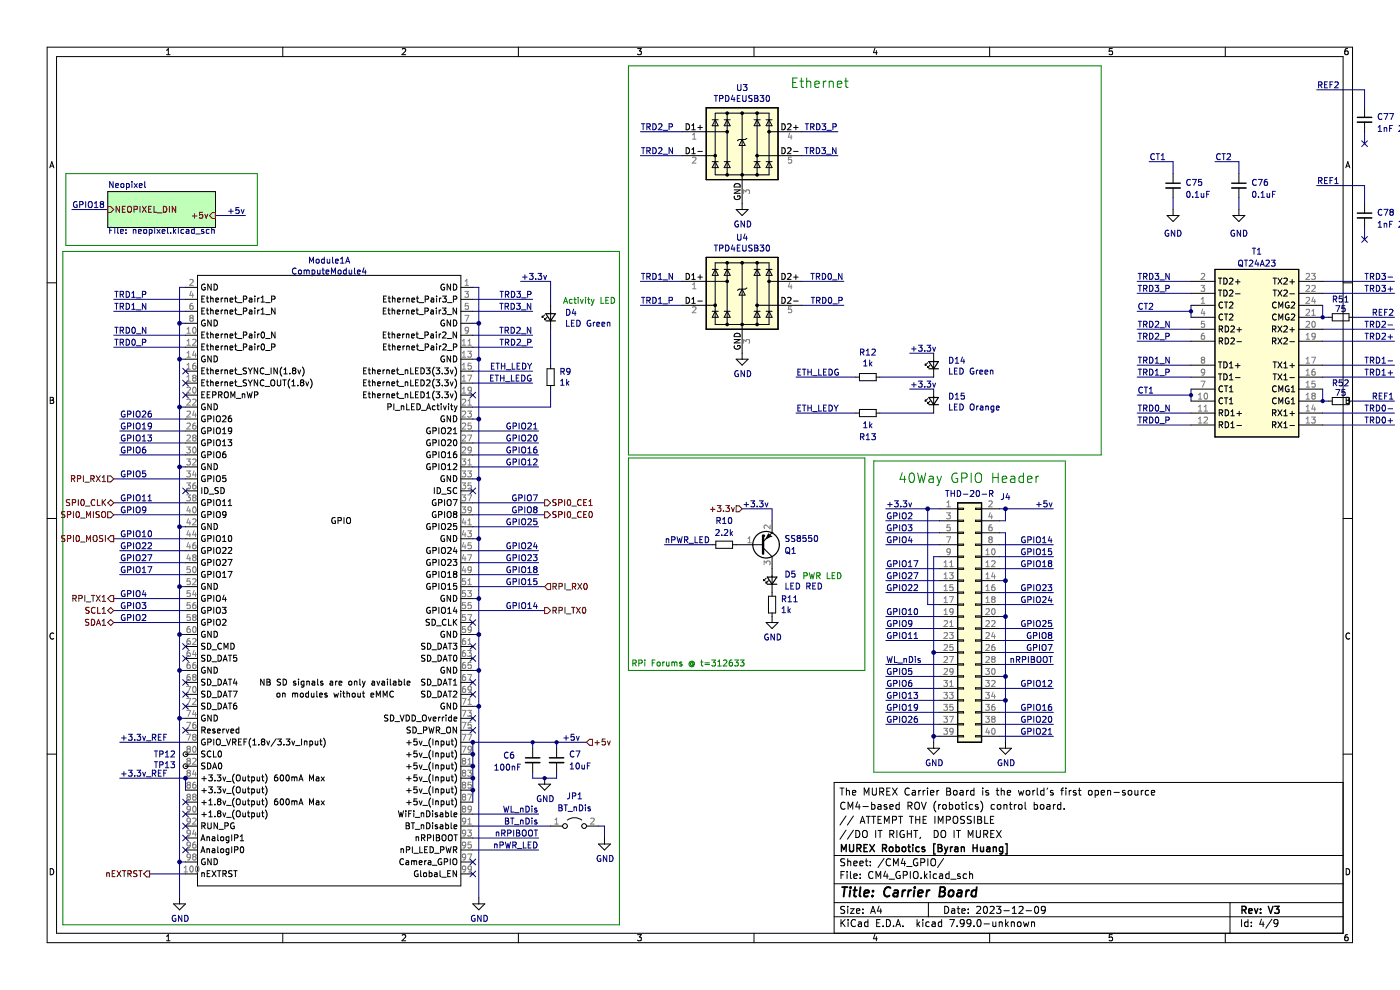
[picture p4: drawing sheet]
<svg xmlns="http://www.w3.org/2000/svg" width="297mm" height="210mm" viewBox="0 0 297 210" stroke-linecap="round" stroke-linejoin="round" font-family="sans-serif">
<g fill="none" stroke="#000" stroke-width=".21">
<path d="M10 10h276.9v190h-276.9zM12 12h272.9v186h-272.9zM35.3 11.6h.8M35.3 10.7l.4-.4v1.3M60 10v2M85.3 10.4l.5-.1 .3 .4-.8 .9h.8M110 10v2M135.2 10.3h.9l-.5 .5 .4 .1v.6l-.2 .1-.6-.1M160 10v2M185.6 10.2l-.3 1h.8M185.9 10.7v.9M209.9 10v2"/>
<path d="M236 10.3h-.7v.6h.6l.1 .6-.2 .1-.5-.1M259.9 10v2M285.9 10.3l-.4 .1-.2 .2v.8l.2 .2 .5-.1-.1-.6-.4-.1-.2 .2M10.6 35.6l.4-1.3 .4 1.3M10.7 35.2h.6M285.5 35.6l.4-1.3 .5 1.3M285.6 35.2h.6M10 60h2M284.9 60h2M10.7 84.3h.4l.2 .2-.2 .4 .2 .1 .1 .3-.2 .3h-.5zM10.7 84.9h.4M285.6 84.3h.4l.3 .2-.3 .4 .3 .1v.3l-.2 .3h-.5z"/>
<path d="M285.6 84.9h.4M10 110h2M284.9 110h2M11.4 134.4a.58 .58 0 0 0-.8 .5 .58 .58 0 0 0 .8 .5M286.3 134.4a.58 .58 0 0 0-.8 .5 .58 .58 0 0 0 .8 .5M10 160h2M284.9 160h2M178.2 167.2h.9M178.6 167.2v1.5M179.3 170.3a.71 .71 0 0 0-1 .5 .71 .71 0 0 0 .7 .9l.3-.2M179.5 176.1l-1.3 1.9M179.5 173.1l-1.3 1.9"/>
<path d="M179.6 167.8l.2-.1h.3l.1 1M179.6 167.2v1.5M179.9 171.7v-1.5l.5 1 .5-1v1.5M180.8 168.2l.8-.2-.1-.3h-.4l-.3 .2 .1 .7h.6M181.1 176.1l-1.3 1.9M181.1 173.1l-1.3 1.9M181.6 176.2a.76 .76 0 0 1 .8 .7 .76 .76 0 0 1-.8 .8zM181.9 170.1l-.3 1.1h.9M182.3 170.7v1M182.5 174.7l.5-1.5 .5 1.5M182.6 174.2h.7M183.1 176.4l.2-.2a.5 .5 0 0 1 .7 .5v.5a.5 .5 0 0 1-.5 .5 .5 .5 0 0 1-.5-.5z"/>
<path d="M183.1 171.1h1.1M183.3 168.7v-1.5l.5 1 .5-1v1.5M183.8 173.2h.8M184.2 173.2v1.5M184.9 173.2h.9M184.9 170.7h.4l.3 .2-.1 .7h-.6M184.9 170.2v1.5M185.1 167.2v1.2l.2 .3 .5-.1 .1-.2v-1.2M185.3 173.2v1.5M185.8 176.2v1.5M186.3 176.2h.8M186.3 170.7h.5l.1 1"/>
<path d="M186.3 173.9h.5M186.6 167.9h.7l.2-.2-.1-.4-.8-.1v1.5M186.7 176.2v1.5M186.9 171l-.5 .1-.2 .2 .2 .4 .5-.1M187 167.9l.5 .8M187 173.2h-.7v1.5h.7M187.6 174.7v-1.5l.5 1 .5-1v1.5M188.1 170.7h-.3l-.2 .2v.2l.5 .1v.4h-.5M188.1 167.9h.5M188.8 171.2l.7-.2-.1-.3h-.4l-.2 .2v.7h.6M188.8 176.9h.7l.1-.2v-.4l-.8-.1v1.5M188.8 167.2h-.7v1.5h.7"/>
<path d="M189.1 176.9l.5 .8M189.3 167.2l1 1.5M189.3 173.9h.8l.1-.2-.1-.4-.8-.1v1.5M190.3 176.2v1.5M190.3 167.2l-1 1.5M190.6 173.2h.9M190.8 170.7h-.5l-.2 .2 .1 .7h.6M190.8 170.2v1.5M191.1 173.2v1.5M191.8 176.2a.7 .7 0 0 0-.9 .7 .7 .7 0 0 0 .9 .7v-.6h-.2M192.5 176.2v1.5M192.5 176.9h.8"/>
<path d="M192.6 170.9h.7l.2-.2-.1-.4-.8-.1v1.5M192.9 167.3a.71 .71 0 0 0-1 .5 .71 .71 0 0 0 .7 .9l.3-.2M192.9 173.2h.9M193 170.9l.5 .8M193.3 176.2v1.5M193.3 173.2v1.5M193.6 167.7h.5l.1 1M193.8 176.2h.9M194.1 170.4l.3-.2a.5 .5 0 0 1 .7 .5v.5a.5 .5 0 0 1-.5 .5 .5 .5 0 0 1-.5-.5zM194.2 168l-.5 .1-.2 .2 .2 .4 .5-.1M194.3 176.2v1.5M194.3 173.2v1.5"/>
<path d="M194.3 173.9h.8M194.9 167.7v1M195.1 173.2v1.5M195.3 177.6l-.2 .3M195.3 167.7l-.4 .2M195.5 170.2l.5 1.5 .5-1.5M195.8 167.7v1M195.8 173.9h.5M196.3 167.7l-.5 .2M196.6 173.2h-.8v1.5h.8M196.8 167.2v.1M196.8 167.7v1"/>
<path d="M197.4 168.2l.7-.2-.1-.3h-.4l-.2 .2 .1 .7h.5M198.2 176.2a.76 .76 0 0 1 .9 .7 .76 .76 0 0 1-.9 .8zM198.3 173.2v1.5M198.5 169.9a1.72 1.72 0 0 0 0 2.3M198.8 167.7v1M199 174.7v-1.5l.5 1 .5-1v1.5M199.1 170.7v1M199.2 167.7l-.4 .2M199.5 170.7l-.4 .2M199.7 176.4l.3-.2a.5 .5 0 0 1 .6 .5v.5a.5 .5 0 0 1-.5 .5 .5 .5 0 0 1-.5-.5zM200 170.8l.3-.1 .4 .1 .1 .6-.2 .2-.3 .1-.3-.2zM200.8 173.9h.7l.1-.2-.1-.4-.7-.1v1.5"/>
<path d="M200.8 167.2h.5l.3 .2-.3 .5 .3 .1 .1 .4-.3 .3h-.6zM200.8 167.9h.5M201.4 170.7h.4l.3 .2-.1 .7h-.6M201.4 170.2v1.5M202.3 173.4l.2-.2a.5 .5 0 0 1 .7 .5v.5a.5 .5 0 0 1-.5 .5 .5 .5 0 0 1-.5-.5zM202.3 167.8l.2-.1 .5 .1v.6l-.1 .2-.4 .1-.2-.2zM202.4 176.2v1.5M202.8 170.7h.4l.3 .2v.5l-.3 .3-.4-.1-.1-.2zM202.9 176.2h.9M203.3 176.2v1.5M203.7 167.7h.6v1M203.9 170.7h.6"/>
<path d="M204.1 170.2v1.2l.4 .3M204.3 168l-.5 .1-.2 .2 .2 .4 .5-.1M204.6 173.2h-.6l-.2 .1v.4l.7 .3 .1 .4-.3 .3-.5-.1M205 170.2v.1M205 170.7v1M205 167.7v1M205.4 177.7v-1.5l.5 1 .5-1v1.5M205.5 167.7l-.5 .2M206 173.2h-.5l-.2 .1v.4l.6 .3 .1 .4-.2 .3-.6-.1M206.3 170.7h-.4l-.3 .2 .2 .7h.5M206.6 167.2v1.5M206.6 167.7h-.4l-.3 .2 .1 .7h.6"/>
<path d="M206.7 173.2v1.5M207.1 176.2v1.2l.3 .3 .4-.1 .2-.2v-1.2M207.4 173.2h.5l.3 .2-.3 .5 .3 .1 .1 .4-.3 .3h-.6zM207.4 173.9h.5M207.5 170.7h-.4l-.2 .2 .1 .2 .5 .1v.4h-.6M208 169.9a1.72 1.72 0 0 1 0 2.3M208.5 167.2v.1M208.5 167.7v1M208.7 176.9h.7l.1-.2v-.4l-.8-.1v1.5M208.9 173.2v1.5h.7M209 176.9l.5 .8M209.7 167.7h-.4l-.2 .2 .1 .2 .5 .1v.4h-.6"/>
<path d="M210.1 173.9h.5M210.2 176.9h.5M210.8 173.2h-.7v1.5h.7M210.9 176.2h-.7v1.5h.7M211 170.7h-.5l-.2 .2 .1 .7h.6M211.3 167.7h.6M211.4 176.2l1 1.5M211.5 167.2v1.2l.4 .3M211.7 170.7h.3l.3 .2v.5l-.3 .3-.3-.1-.2-.2zM212.4 167.8l.2-.1h.4v1M212.4 167.2v1.5M212.4 176.2l-1 1.5"/>
<path d="M213 170.8l.2-.1h.3l.1 1M213 170.7v1M213.7 168.2l.7-.2-.1-.3h-.4l-.2 .2 .1 .7h.5M214.1 170.7h.6M214.3 170.2v1.2l.4 .3M215.2 170.7v1M215.6 170.7l-.4 .2M216 167.7l.3 1 .3-.8 .3 .8 .3-1M216.1 170.8l.2-.1 .5 .1v.6l-.1 .2-.4 .1-.2-.2zM217.5 170.2v1.2l.2 .3M217.8 167.8l.2-.1 .4 .1 .1 .6-.2 .2-.3 .1-.2-.2zM219.1 167.7v1"/>
<path d="M219.4 170.7h.4l.3 .2-.1 .7h-.6M219.4 170.2v1.5M219.5 167.7l-.4 .2M220 167.2v1.2l.3 .3M220.8 170.7h.4l.3 .2v.5l-.3 .3-.4-.1-.1-.2zM221.5 167.7h-.5l-.2 .2 .1 .7h.6M221.5 167.2v1.5M222.1 170.7h.6l.1 1M222.3 167.2l-.2 .2M222.8 171l-.5 .1-.3 .2 .3 .4 .5-.1M223.4 167.7h-.4l-.2 .2 .1 .2 .5 .1v.4h-.6M223.5 170.7v1"/>
<path d="M223.9 170.7l-.4 .2M225 170.7h-.4l-.3 .2 .2 .7h.5M225 170.2v1.5M225 167.7h.6M225.6 167.2l-.3 .2v1.3M225.8 171.5v.2M226.1 167.2v.1M226.1 167.7v1M226.8 167.7v1M227.3 167.7l-.5 .2M228.3 167.7h-.4l-.2 .2 .1 .2 .5 .1v.4h-.6M228.8 167.7h.5"/>
<path d="M229 167.2v1.2l.3 .3M231 167.8l.2-.1 .4 .1 .1 .6-.2 .2-.3 .1-.2-.2zM232.3 167.7h.5l.2 .2-.1 .7h-.6M232.3 167.7v1.5M233.6 168.2l.7-.2v-.3h-.5l-.2 .2 .1 .7h.6M235 167.8l.2-.1h.3l.1 1M235 167.7v1M236.3 168.1h1.2M238.7 167.7h-.4l-.2 .2 .1 .2 .5 .1v.4h-.6M239.4 167.8l.2-.1 .4 .1 .1 .6-.1 .2-.4 .1-.2-.2zM240.8 167.7v.9l.4 .1 .2-.2M241.4 167.7v1"/>
<path d="M242.1 167.7v1M242.5 167.7l-.4 .2M243.7 167.7h-.4l-.3 .2 .1 .7h.6M244.3 168.2l.7-.2-.1-.3h-.4l-.2 .2v.7h.6M284.9 166h-107.9v32M10.7 184.3a.66 .66 0 0 1 .7 .6 .66 .66 0 0 1-.7 .7zM35.3 198.6l.4-.3v1.3M35.3 199.6h.8M60 198v2M85.3 198.4l.5-.1 .3 .3-.8 1h.8M110 198v2M135.2 198.3h.9l-.5 .5 .4 .1v.5l-.2 .2-.6-.2"/>
<path d="M160 198v2M177 194.5h107.9M177 191.5h107.9M177 187.5h107.9M177 181.5h107.9M178.4 185.6h.5M178.4 195.1v1.5M178.6 195.7l.7 .9M179.1 184.9h-.7v1.5M179.2 192.3h-.6l-.2 .1v.4l.7 .3 .1 .4-.3 .3-.6-.1M179.2 182.2h-.6l-.2 .1v.4l.7 .3 .1 .4-.3 .3-.6-.1M179.3 195.1l-.9 .8"/>
<path d="M179.7 184.9v.1M179.7 185.4v1M179.8 182.2v1.5M179.8 192.3v.1M179.8 192.8v1M179.8 182.8l.3-.1h.3l.1 1M179.9 195.1v.1M179.9 195.6v1M180.4 192.8h.8l-.8 1h.8M180.4 184.9v1.2l.2 .3M181.1 185.9l.7-.2v-.3h-.5l-.2 .2 .1 .7h.6M181.1 183.2l.7-.2v-.3h-.5l-.2 .2 .1 .7h.6"/>
<path d="M181.5 195.2a.71 .71 0 0 0-1 .5 .71 .71 0 0 0 .7 .9l.3-.2M181.7 193.3l.7-.2-.1-.3h-.4l-.2 .2 .1 .7h.5M182.1 195.6h.6l.1 1M182.4 183.2l.7-.2v-.3h-.5l-.2 .2 .1 .7h.6M182.5 186.2v.2M182.5 185.4v.2M182.8 195.9l-.5 .1-.2 .2 .2 .4 .5-.1M183.1 192.8v.2M183.1 193.6v.2M183.6 182.7h.5M183.8 182.2v1.2l.3 .3M184.1 195.6h-.4l-.3 .2 .2 .7h.5"/>
<path d="M184.1 195.1v1.5M184.6 183.5v.2M184.6 182.7v.2M184.7 193.8l.5-1.5 .5 1.5M184.8 193.3h.8M185.2 185a.71 .71 0 0 0-1 .5 .71 .71 0 0 0 .7 .9l.3-.2M185.6 198.2l-.3 .9h.8M185.8 186.4v-1.5l.5 1 .5-1v1.5M185.9 198.7v.9M186 195.8h.5M186.5 192.2l-.4 1.1h1M186.7 195.1h-.7v1.5h.7"/>
<path d="M186.8 192.8v1M187.3 196.4v.2M187.6 182.1l-1.3 1.9M187.8 184.8l-.3 1.1h.9M188.1 195.1a.76 .76 0 0 1 .8 .7 .76 .76 0 0 1-.8 .8zM188.2 185.4v1M188.6 186.5h1.2M188.9 182.3a.71 .71 0 0 0-1 .5 .71 .71 0 0 0 .7 .9l.3-.2M189.6 196.4v.2M189.6 183.7v-1.5l.5 1 .5-1v1.5M190.1 196.6l.5-1.5 .5 1.5M190.2 196.1h.7"/>
<path d="M190.9 184.9a.7 .7 0 0 0-.9 .7 .7 .7 0 0 0 .9 .7l.1-.6h-.3M191.6 196.4v.2M191.6 182.1l-.4 1.1h.9M191.6 185.6h.7l.2-.2-.1-.4-.8-.1v1.5M191.9 182.7v1M192.3 183.8h1.2M193.1 184.9v1.5M193.8 185.1l.3-.2a.5 .5 0 0 1 .7 .5v.5a.5 .5 0 0 1-.5 .5 .5 .5 0 0 1-.5-.5zM194.6 195.1v1.5M194.6 182.2a.7 .7 0 0 0-.8 .7 .7 .7 0 0 0 .8 .7l.1-.6h-.3M194.7 196l.4 .6M195.1 195.6l-.5 .5"/>
<path d="M195.3 182.9h.8l.1-.2-.1-.4-.8-.1v1.5M195.4 186.2v.2M195.8 195.1v.1M195.8 195.6v1M196.1 184.9v1.5M196.3 185.8l.4 .6M196.7 185.4l-.6 .5M196.8 182.2v1.5M197 191.5v3M197.1 195.6h-.4l-.3 .2 .2 .7h.5M197.3 184.9v.1M197.3 185.4v1"/>
<path d="M197.6 182.4l.2-.2a.5 .5 0 0 1 .7 .5v.5a.5 .5 0 0 1-.5 .5 .5 .5 0 0 1-.5-.5zM197.8 195.6h.5l.1 1M198.4 195.9l-.5 .1-.2 .2 .2 .4 .5-.1M198.7 185.4h-.4l-.3 .2 .1 .7h.6M199.3 185.4h.6l.1 1M199.8 195.6h-.5l-.3 .2 .2 .7h.6M199.8 195.1v1.5M200 185.7l-.5 .1-.2 .2 .2 .4 .5-.1M200.2 182.1l-1.3 1.9M200.4 192.3a.76 .76 0 0 1 .9 .7 .76 .76 0 0 1-.9 .8zM201.3 185.4h-.4l-.3 .2 .2 .7h.5M201.3 184.9v1.5"/>
<path d="M201.5 195.1h1l-.7 1.5M201.7 186.5h1.1M201.9 192.8h.6v1M202.5 193.1l-.5 .1-.2 .2 .2 .4 .5-.1M203 192.8h.6M203 196.4v.2M203.3 192.3v1.2l.3 .3M203.7 185.4h-.4l-.2 .2 .1 .2 .5 .1v.4h-.6M204 193.3l.8-.2-.1-.3h-.4l-.3 .2 .1 .7h.6M204.5 195.7l-.2 .3h-.3l-.3-.3v-.4l.3-.2h.4l.1 .2a1 1 0 0 1-.4 1.3h-.3M205 185.4h-.4l-.3 .2 .2 .7h.5M205.4 193.6v.2"/>
<path d="M205.4 192.8v.2M205.7 185.5l.2-.1h.4v1M205.7 184.9v1.5M206 195.7l-.3 .3h-.3l-.3-.3v-.4l.3-.2h.4l.2 .2a1 1 0 0 1-.5 1.3h-.2M206.6 196.4v.2M207.2 192.4l.6-.1 .2 .4-.9 1.1h.9M207.4 195.2l.2-.1a.8 .8 0 0 1 .5 .7 .8 .8 0 0 1-.5 .8l-.3-.6zM208.8 192.4l.2-.1a.8 .8 0 0 1 .5 .7 .8 .8 0 0 1-.5 .8l-.4-.6zM208.8 196h1.1M209.9 198v2M210 192.4l.6-.1 .3 .4-.9 1.1h.9M210.6 195.6l.1 .9 .3 .1 .3-.2"/>
<path d="M211.3 195.6v1M211.4 192.3h.9l-.5 .5 .5 .2v.6l-.3 .2-.6-.2M212 195.7l.2-.1h.3l.1 1M212 195.6v1M213 193.2h1.1M213.3 195.1v1.5M213.5 196l.4 .6M213.9 195.6l-.6 .5M214.5 195.7l.3-.1h.3l.1 1M214.5 195.6v1M214.8 193.8h.8M214.8 192.7l.4-.4v1.5"/>
<path d="M216 195.6h.3l.3 .2v.5l-.3 .3-.3-.1-.2-.2zM216.2 192.4l.6-.1 .2 .4-.9 1.1h.9M217.1 195.6l.3 1 .3-.8 .3 .8 .3-1M217.7 193.2h1.1M218.8 195.7l.2-.1h.4l.1 1M218.8 195.6v1M219.6 192.4l.2-.1a.8 .8 0 0 1 .6 .7 .8 .8 0 0 1-.6 .8l-.3-.6zM221.8 192.9l-.3 .3h-.3l-.3-.3v-.4l.3-.2h.4l.2 .2a1 1 0 0 1-.5 1.3h-.3M236 198.3h-.7v.6l.6-.1 .1 .6-.2 .2-.5-.2M259.9 198v2M260.9 191.5v6.5M263.4 195.1v1.5"/>
<path d="M264.7 195.6h-.4l-.3 .2 .2 .7h.5M264.7 195.1v1.5M265.5 196.4v.2M265.5 195.6v.2M267.6 195l-.4 1.1h1M268 195.6v1M269.8 195l-1.3 1.9M271.1 195.7l-.3 .3h-.3l-.3-.3v-.4l.3-.2h.5l.1 .2a1 1 0 0 1-.4 1.3h-.3M285.6 184.3a.66 .66 0 0 1 .7 .6 .66 .66 0 0 1-.7 .7zM285.9 198.3h-.4l-.2 .3v.7l.2 .3 .5-.2-.1-.6h-.4l-.2 .2"/>
</g>
<g fill="none" stroke="#000" stroke-width=".3">
<path d="M180.2 179.1v1.3l.3 .2h.4l.2-.2v-1.3M181.8 179.9h.7l.2-.3-.1-.3-.8-.2v1.5M182.2 179.9l.5 .7M183.3 179.9h.5M184 179.1h-.7v1.5h.7M184.5 179.1l1 1.5M185.5 179.1l-1 1.5M187.2 179.9h.7l.2-.3-.1-.3-.8-.2v1.5M187.6 179.9l.5 .7M188.7 179.8l.2-.2 .5 .2v.6l-.1 .2h-.4l-.2-.1zM190.1 179.7l.4-.1 .3 .3-.1 .7h-.6M190.1 179.1v1.5"/>
<path d="M191.4 179.8l.3-.2 .4 .2 .1 .6-.2 .2h-.3l-.3-.1zM192.6 179.6h.5M192.8 179.1v1.3l.3 .2M193.6 179.1v.2M193.6 179.6v1M195 179.7l-.4-.1-.3 .3 .1 .7h.6M196.1 179.7l-.3-.1-.2 .3v.2l.5 .1v.4h-.5M198.4 179h-.3v2.1h.3M199 179.1h.5l.3 .3-.3 .5 .3 .1 .1 .4-.3 .2h-.6zM199 179.9h.5M200.4 179.6l.3 1M201.1 179.6l-.4 1"/>
<path d="M201.6 179.6v1M202.1 179.6l-.5 .3M202.6 179.7h.5l.1 .9M203.9 179.8l.2-.2 .4 .1 .1 .9M203.9 179.6v1M206.4 179.9h.9M206.4 179.1v1.5M207.3 179.1v1.5M208 179.6l.1 1h.3l.2-.1M208.6 179.6v1M209.4 179.7h.5l.1 .9M210.7 179.8l.2-.2 .4 .1 .1 .9"/>
<path d="M210.7 179.6v1M212.7 179.7l-.4-.1-.3 .3 .1 .7h.6M212.7 179.6v1.3l-.3 .2h-.3M213.3 179h.3v2.1h-.3M178.5 180.6v-1.5l.5 1.1 .5-1.1v1.5M200.7 180.6l-.3 .5M203.2 180l-.5 .1-.2 .2 .2 .3h.5M210 180l-.5 .1-.2 .2 .2 .3h.5M263.5 193h.7l.1-.3v-.3l-.8-.2v1.5M263.8 193l.5 .7M264.9 193.2l.7-.1v-.3l-.5-.1-.2 .3 .1 .7h.6M266.1 192.7l.4 1 .3-1"/>
<path d="M267.4 193.6v.1M267.4 192.8v.2M269.1 192.2l.5 1.5 .5-1.5M270.4 192.2h.9l-.5 .6 .5 .2v.6l-.2 .1-.7-.1"/>
</g>
<g fill="none" stroke="#000" stroke-width=".4">
<path d="M178.6 188.2h1.2M179.2 188.2l-.2 2M180.4 188.8l-.2 1.4M180.5 188.2l-.1 .2M181 188.8h.8M181.4 188.2l-.2 1.7 .1 .2 .3 .1M182.6 188.2l-.3 1.7 .3 .3M183.3 189.5l1-.2v-.4h-.8l-.2 1 .2 .3 .6-.1M185.1 190v.2M185.2 188.9v.2M188.9 188.4a.88 .88 0 0 0-1 0 .88 .88 0 0 0-.3 .9 .69 .69 0 0 0 .3 .8 .69 .69 0 0 0 .8-.1M189.7 188.9h.8l-.1 1.3"/>
<path d="M190.5 189.3l-.7 .1a.4 .4 0 0 0-.3 .4 .4 .4 0 0 0 .2 .4l.7-.1M191.5 188.8l-.2 1.4M192.1 188.8l-.4 .1-.2 .3M192.8 188.8l-.2 1.4M193.3 188.8l-.4 .1-.2 .3M194 188.8l-.2 1.4M194.1 188.2l-.1 .2M194.8 189.5l.9-.2v-.4h-.8l-.2 1 .3 .3 .5-.1M196.7 188.8l-.2 1.4M197.2 188.8l-.4 .1-.2 .3M199.4 189.1h.6M199.5 188.2h.7l.2 .2 .1 .3-.5 .4 .3 .1a.58 .58 0 0 1-.3 1h-.8z"/>
<path d="M201.4 189l.1-.1a.5 .5 0 0 1 .8 .3l-.1 .6-.2 .3a.5 .5 0 0 1-.8-.3zM203.2 188.9h.8l-.1 1.3M204 189.3l-.7 .1a.4 .4 0 0 0-.3 .4 .4 .4 0 0 0 .2 .4l.7-.1M205 188.8l-.1 1.4M205.6 188.8l-.4 .1-.2 .3M207.1 188.9a.66 .66 0 0 0-1 .3v.6l.1 .3h.8M207.2 188.2l-.2 2"/>
</g>
<path d="M257.7 57.1h17.8v35.6h-17.8z" fill-rule="evenodd" fill="#fffed0"/>
<path d="M257.7 57.1h17.8v35.6h-17.8z" fill="none" stroke="#000" stroke-width=".21"/>
<path d="M149.8 22.9h15.3v15.2h-15.3z" fill-rule="evenodd" fill="#fffed0"/>
<path d="M149.8 22.9h15.3v15.2h-15.3z" fill="none" stroke="#000" stroke-width=".25"/>
<path d="M149.8 54.6h15.3v15.2h-15.3z" fill-rule="evenodd" fill="#fffed0"/>
<path d="M149.8 54.6h15.3v15.2h-15.3z" fill="none" stroke="#000" stroke-width=".25"/>
<path d="M203.1 106.7h5.1v50.7h-5.1z" fill-rule="evenodd" fill="#fffed0"/>
<g fill="none" stroke="#000" stroke-width=".25">
<path d="M149.8 22.9h15.3v15.2h-15.3zM149.8 54.6h15.3v15.2h-15.3zM115.8 68.1h2M115.8 66.5h2l-1 1.6zM197.1 78.2h2M197.1 76.7h2l-1 1.5zM197.1 85.8h2M197.1 84.3h2l-1 1.5zM203.1 106.7h5.1v50.7h-5.1zM162.8 123.9h2M162.8 122.4h2l-1 1.5z"/>
<circle cx="162.5" cy="115.6" r="2.82"/>
</g>
<g fill="none" stroke="#000084" stroke-width=".21">
<path d="M151.5 20.2h.7M151.9 20.2v1.3M152.7 20.9l.6-.1v-.4l-.6-.2v1.3M153.9 20.2a.64 .64 0 0 1 .8 .7 .64 .64 0 0 1-.8 .6zM155.4 20.2l-.3 .9h.8M155.7 20.7v.8M156.4 20.8h.4M157 20.2h-.6v1.3h.6M157.6 20.2v1.1l.2 .2h.4l.1-.2v-1.1M159.6 20.3l-.7 .1v.3l.5 .3 .2 .3-.3 .2h-.5M160.1 20.2h.4l.3 .3-.3 .3 .3 .2v.3l-.2 .2h-.5zM160.1 20.8h.4"/>
<path d="M161.2 20.2h.8l-.4 .5 .4 .1v.6l-.2 .1-.6-.1M162.6 20.4l.2-.2a.68 .68 0 0 1 .5 .7 .68 .68 0 0 1-.5 .6l-.3-.5zM288.9 29.9l1.2 1.2M290.1 29.9l-1.2 1.2M292.4 27l.3-.4v1.3M292.4 27.9h.7M293.6 27v.9M293.6 27.2l.5-.1 .1 .8M294.8 27.2h.4M295.4 26.6h-.6v1.3M297.1 27.6l-.4 .3h.4M297.1 26.6l-.3 .1"/>
<path d="M62.8 57a.56 .56 0 0 0-.8 .5 .56 .56 0 0 0 .8 .5M63.4 57.3h.3l.3 .2v.4l-.3 .2-.4-.2zM64.5 57.4l.4-.1 .2 .2M64.5 57.3v.8M65.1 57.5l.1-.2h.3l.1 .8M65.1 57.5v.6M66.2 57.3h.4l.2 .2-.1 .6h-.5M66.2 57.3v1.3M67.4 57.3v.8l.5-.1M67.9 57.3v.8M68.3 57.3h.5M68.5 56.9v1l.3 .2"/>
<path d="M69.2 57.7l.6-.1-.1-.3h-.4l-.1 .2v.6h.5M70.3 58.1v-1.2l.4 .9 .5-.9v1.2M71.8 57.3h.3l.3 .2v.4l-.3 .2-.4-.2zM73.5 57.3h-.4l-.2 .2 .1 .6h.5M73.5 56.9v1.2M74.1 57.3v.8l.5-.1M74.6 57.3v.8M75.2 56.9v1l.2 .2M75.8 57.7l.6-.1v-.3h-.4l-.2 .2 .1 .6h.5M77.2 56.8l-.3 .9h.8M77.5 57.3v.8M151.5 52h.7"/>
<path d="M151.9 52v1.3M152.7 52.7l.6-.1v-.5l-.6-.1v1.3M153.9 52a.64 .64 0 0 1 .8 .6 .64 .64 0 0 1-.8 .7zM155.4 51.9l-.3 .9h.8M155.7 52.4v.9M156.4 52.6h.4M156.6 46.9a.58 .58 0 0 0-.7 .6 .58 .58 0 0 0 .8 .5v-.4h-.3M157 52h-.6v1.3h.6M157.6 52v1l.2 .3 .4-.1 .1-.2v-1M157.9 46.9v1.3l-.7-1.3v1.3M158.5 46.9a.64 .64 0 0 1 .8 .6 .64 .64 0 0 1-.8 .7zM159.6 52l-.7 .1v.4l.5 .2 .2 .3-.3 .3-.5-.1"/>
<path d="M160.1 52h.4l.3 .2-.3 .4 .3 .1v.3l-.2 .3h-.5zM160.1 52.6h.4M161.2 52h.8l-.4 .5 .4 .1v.5l-.2 .2-.6-.2M162.6 52.1l.2-.1a.68 .68 0 0 1 .5 .6 .68 .68 0 0 1-.5 .7l-.3-.5zM247.9 48.9a.58 .58 0 0 0-.7 .6 .58 .58 0 0 0 .7 .5v-.4h-.2M249.2 48.8v1.3l-.7-1.3v1.3M249.8 48.8a.64 .64 0 0 1 .8 .7 .64 .64 0 0 1-.8 .6zM251.9 40.7l.2-.1a.68 .68 0 0 1 .4 .6 .68 .68 0 0 1-.4 .7 .84 .84 0 0 1-.2-1.2zM253 41.7v.2M253.6 41.9h.7M253.6 41l.3-.4v1.3M254.8 41l.1 .8 .5-.1"/>
<path d="M255.4 41v.9M256 41.2h.4M256.6 40.6h-.6v1.3M261.9 48.9a.58 .58 0 0 0-.8 .6 .58 .58 0 0 0 .8 .5v-.4h-.2M262.8 55.4l.3-.2a.43 .43 0 0 1 .5 .4v.4a.42 .42 0 0 1-.4 .5 .42 .42 0 0 1-.4-.5zM263 56.2l.7 .4M263.2 48.8v1.3l-.7-1.3v1.3M263.8 48.8a.64 .64 0 0 1 .7 .7 .64 .64 0 0 1-.7 .6zM264 55.2h.7M264.3 55.2v1.3M265.1 55.3l.4-.1 .3 .3-.8 1h.8M265.8 40.7l.2-.1a.68 .68 0 0 1 .5 .6 .68 .68 0 0 1-.5 .7l-.3-.5z"/>
<path d="M266.6 55.1l-.3 .9h.8M266.9 55.6v.9M267 41.7v.2M267.4 56.5l.4-1.3 .4 1.3M267.5 56.1h.6M267.5 41.9h.8M267.5 41l.4-.4v1.3M268.6 55.3l.5-.1 .2 .3-.8 1h.8M268.8 41l.1 .8 .4-.1M269.3 41v.9M269.7 55.2h.8l-.4 .5 .3 .1v.5l-.1 .2-.6-.2M269.9 41.2h.5"/>
<path d="M270.6 40.6h-.7v1.3M288.9 50.2l1.2 1.2M290.1 50.2l-1.2 1.2M292.4 48.2h.7M292.4 47.3l.3-.4v1.3M293.6 47.4v.8M293.6 47.5l.5-.1 .1 .8M294.8 47.5h.4M295.4 46.9h-.6v1.3M297.1 47.9l-.4 .3h.4M297.1 46.9l-.3 .2M38.8 78.1l1.2 1.2"/>
<path d="M40 78.1l-1.2 1.2M120.2 67.9v1.3h.6M121.2 68.5h.4M121.8 67.9h-.6v1.3h.6M122.4 67.9a.64 .64 0 0 1 .7 .7 .64 .64 0 0 1-.7 .6zM125.3 68a.58 .58 0 0 0-.8 .6 .58 .58 0 0 0 .8 .5v-.4h-.2M125.9 68.4v.8M126.2 68.4l-.3 .2M126.6 68.8l.6-.1-.1-.3h-.3l-.2 .1 .1 .6h.4M127.7 68.8l.6-.1-.1-.3h-.3l-.2 .1 .1 .6h.4M128.8 68.5l.5-.1 .1 .8M128.8 68.4v.8"/>
<path d="M156.6 78.7a.58 .58 0 0 0-.7 .6 .58 .58 0 0 0 .8 .5v-.5h-.3M157.9 78.6v1.3l-.7-1.3v1.3M158.5 78.6a.64 .64 0 0 1 .8 .7 .64 .64 0 0 1-.8 .6zM183.2 76.7l.4-.3v1.2M183.2 77.6h.8M184.5 76.4v1.2M184.6 77.1l.4 .5M185 76.8l-.5 .5M201.5 78.1v1.3h.6M202.5 78.7h.4M203.1 78.1h-.6v1.3h.6M203.6 78.1a.64 .64 0 0 1 .8 .6 .64 .64 0 0 1-.8 .7z"/>
<path d="M206.5 78.2a.58 .58 0 0 0-.7 .5 .58 .58 0 0 0 .8 .5v-.4h-.2M207.1 78.5v.9M207.5 78.5l-.4 .3M207.9 78.9l.6-.1-.1-.2-.4-.1-.1 .2v.6h.5M209 78.9l.6-.1-.1-.2-.4-.1-.1 .2v.6h.5M210.1 78.6h.5v.8M210.1 78.5v.9M283.4 64.8h.8l-.5 1.3M285.3 64.8h-.6l-.1 .6h.7v.6l-.2 .1-.5-.1M38.8 83.2l1.2 1.2M38.8 80.7l1.2 1.2M40 83.2l-1.2 1.2"/>
<path d="M40 80.7l-1.2 1.2M99.7 83.2l1.2 1.2M100.9 83.2l-1.2 1.2M118.9 81.7h.8M118.9 80.8l.4-.3v1.2M120.2 80.5v1.2M120.3 81.2l.4 .5M120.7 80.9l-.5 .5M183.2 90.7h.8M183.2 89.8l.4-.3v1.2M184.5 89.5v1.2M184.6 90.3l.4 .4"/>
<path d="M185 89.9l-.5 .5M201.5 85.7v1.3h.6M202.5 86.3h.4M203.1 85.7h-.6v1.3h.6M203.6 85.7a.64 .64 0 0 1 .8 .6 .64 .64 0 0 1-.8 .7zM205.9 85.9l.2-.2a.43 .43 0 0 1 .6 .4v.5a.42 .42 0 0 1-.5 .4 .42 .42 0 0 1-.4-.4zM207.2 86.1v.9M207.6 86.1l-.4 .3M208 86.2h.5v.8M208.5 86.4l-.6 .3 .2 .3 .4-.1M209.1 86.3l.5-.1 .1 .8M209.1 86.1v.9"/>
<path d="M210.8 86.2l-.3-.1-.3 .3 .1 .5h.5M210.8 86.1v1.1l-.2 .2-.3-.1M211.4 86.6l.6-.2-.1-.2-.3-.1-.2 .2v.6h.5M283.4 82.6h.8l-.5 1.3M285.3 82.6h-.6l-.1 .6h.7v.6l-.2 .1-.5-.1M38.8 103.5l1.2 1.2M40 103.5l-1.2 1.2M99.7 103.5l1.2 1.2M100.9 103.5l-1.2 1.2M151.8 112.4l.5-.1 .3 .4-.8 .9h.8M153.1 113.5v.1M153.7 112.4l.4-.1 .3 .4-.8 .9h.8"/>
<path d="M154.9 112.3v1.3M155.1 113.1l.3 .5M155.4 112.7l-.5 .5M167.4 113.7h-.7v.4l.6 .2 .1 .3-.2 .3-.5-.1M168.6 113.7h-.7v.4l.6 .2 .1 .3-.2 .3-.5-.1M169.3 114.1l-.2-.2 .2-.3h.3l.2 .2-.2 .3M169.3 114.1l-.2 .3 .1 .3 .1 .2 .4-.1 .1-.2v-.2l-.2-.3M169.3 114.1h.3M171 113.6h-.6l-.1 .6 .6-.1 .1 .6-.2 .2-.5-.2M172.2 113.6h-.6l-.1 .6 .6-.1 .1 .6-.2 .2-.5-.2M172.9 113.7l.1-.1a.68 .68 0 0 1 .5 .6 .68 .68 0 0 1-.5 .7 .84 .84 0 0 1-.1-1.2zM200.6 104h.7"/>
<path d="M201 104v1.3M201.8 104v1.3M201.8 104.6h.7M202.5 104v1.3M203.1 104a.64 .64 0 0 1 .7 .7 .64 .64 0 0 1-.7 .6zM204.4 104.8h.9M205.9 104.2l.5-.2 .2 .4-.8 .9h.8M207.2 104.2l.2-.2a.68 .68 0 0 1 .4 .7 .68 .68 0 0 1-.4 .6l-.3-.5zM208.3 104.8h1M209.9 104.7l.6-.1 .1-.4-.7-.2v1.3M210.2 104.7l.4 .6M38.8 136.5l1.2 1.2"/>
<path d="M38.8 139.1l1.2 1.2M40 136.5l-1.2 1.2M40 139.1l-1.2 1.2M99.7 131.4l1.2 1.3M99.7 139.1l1.2 1.2M99.7 136.5l1.2 1.2M100.9 131.4l-1.2 1.3M100.9 139.1l-1.2 1.2M100.9 136.5l-1.2 1.2M162.9 134.5a.58 .58 0 0 0-.7 .6 .58 .58 0 0 0 .8 .5v-.4h-.2M164.3 134.5v1.3l-.7-1.3v1.3M164.9 134.5a.64 .64 0 0 1 .7 .6 .64 .64 0 0 1-.7 .7z"/>
<path d="M165.9 130h.7M165.9 129.1l.4-.4v1.3M166.7 123.7v1.3h.6M167.2 128.7v1.3M167.3 129.5l.4 .5M167.7 129.1l-.5 .5M167.8 124.3h.4M168.4 123.7h-.6v1.3h.6M168.9 123.7a.64 .64 0 0 1 .7 .6 .64 .64 0 0 1-.7 .7zM171.2 124.3h.6v-.5l-.6-.1v1.3M171.5 124.3l.4 .7M172.4 124.3h.4"/>
<path d="M173 123.7h-.6v1.3h.6M173.6 123.7a.64 .64 0 0 1 .7 .6 .64 .64 0 0 1-.7 .7zM38.8 154.3l1.2 1.2M38.8 149.2l1.2 1.2M38.8 146.7l1.2 1.2M38.8 144.1l1.2 1.3M40 154.3l-1.2 1.2M40 149.2l-1.2 1.2M40 146.7l-1.2 1.2M40 144.1l-1.2 1.3M99.7 154.3l1.2 1.2M99.7 146.7l1.2 1.2"/>
<path d="M99.7 151.8l1.2 1.2M99.7 144.1l1.2 1.3M100.9 154.3l-1.2 1.2M100.9 146.7l-1.2 1.2M100.9 151.8l-1.2 1.2M100.9 144.1l-1.2 1.3M38.8 177.2l1.2 1.2M38.8 172.1l1.2 1.2M38.8 174.6l1.2 1.2M38.8 169.5l1.2 1.3M38.8 179.7l1.2 1.2M40 177.2l-1.2 1.2"/>
<path d="M40 172.1l-1.2 1.2M40 174.6l-1.2 1.2M40 169.5l-1.2 1.3M40 179.7l-1.2 1.2M105 163.4h.7M105 162.5l.3-.4v1.3M106.3 162.2l.2-.1a.68 .68 0 0 1 .4 .6 .68 .68 0 0 1-.4 .7l-.3-.5zM107.5 162.2l.2-.1a.68 .68 0 0 1 .4 .6 .68 .68 0 0 1-.4 .7l-.3-.5zM108.7 162.5v.9M108.7 162.6h.4l.1 .8M109.8 162.7h.4M110.4 162.1h-.6v1.3"/>
<path d="M114.7 168.8a.58 .58 0 0 0-.7 .6 .58 .58 0 0 0 .8 .5v-.4h-.3M116 168.8v1.2l-.7-1.2v1.2M116.6 168.8a.64 .64 0 0 1 .8 .6 .64 .64 0 0 1-.8 .6zM118.6 170.7h.4l.2 .3-.2 .3 .2 .2 .1 .3-.3 .2h-.4zM118.6 171.3h.4M119.7 170.7h.7M120 170.7v1.3M120.5 172.1h1M121 163.1h.7M121 162.2l.3-.4v1.3M121.8 171.1v.9M121.8 171.3l.5-.1v.8"/>
<path d="M122.3 162l.2-.2a.68 .68 0 0 1 .4 .7 .68 .68 0 0 1-.4 .6l-.3-.5zM122.9 170.7a.64 .64 0 0 1 .7 .7 .64 .64 0 0 1-.7 .6zM123.5 162.3v.8l.5-.1M124 162.3v.8M124.2 170.7v.1M124.2 171.1v.9M124.6 162.4h.4M125.2 161.8h-.6v1.3M125.2 171.2l-.3-.1-.2 .2 .1 .2 .4 .1v.3h-.5M197.2 161.2a.58 .58 0 0 0-.7 .6 .58 .58 0 0 0 .8 .5v-.4h-.3M198.6 161.2v1.2l-.8-1.2v1.2M199.2 161.2a.64 .64 0 0 1 .7 .6 .64 .64 0 0 1-.7 .6z"/>
<path d="M212.5 161.2a.58 .58 0 0 0-.8 .6 .58 .58 0 0 0 .8 .5v-.4h-.2M213.8 161.2v1.2l-.7-1.2v1.2M214.4 161.2a.64 .64 0 0 1 .7 .6 .64 .64 0 0 1-.7 .6zM37.2 194.2a.58 .58 0 0 0-.7 .6 .58 .58 0 0 0 .8 .5v-.4h-.2M38.6 194.2v1.2l-.7-1.2v1.2M39.2 194.2a.64 .64 0 0 1 .7 .6 .64 .64 0 0 1-.7 .6zM99.7 182.2l1.2 1.3M99.7 184.8l1.2 1.2M100.7 194.2a.58 .58 0 0 0-.7 .6 .58 .58 0 0 0 .8 .5v-.4h-.2M100.9 182.2l-1.2 1.3M100.9 184.8l-1.2 1.2M102.1 194.2v1.2l-.8-1.2v1.2"/>
<path d="M102.7 194.2a.64 .64 0 0 1 .7 .6 .64 .64 0 0 1-.7 .6zM127.4 181.5a.58 .58 0 0 0-.7 .6 .58 .58 0 0 0 .8 .5v-.4h-.3M128.7 181.5v1.2l-.7-1.2v1.2M129.3 181.5a.64 .64 0 0 1 .8 .6 .64 .64 0 0 1-.8 .6z"/>
</g>
<g fill="none" stroke="#008000" stroke-width=".21">
<path d="M133.3 14h100.3v82.5h-100.3zM168.2 17.5h.6M169.1 16.5h-.9v2.1h.9M169.7 17.2h.8M170 16.5v1.8l.1 .2 .4 .1M171.1 17.4a.5 .5 0 0 1 .9 .1v1.1M171.1 16.5v2.1M172.9 17.9l.9-.2-.1-.4-.6-.1-.2 .3 .1 1h.7M174.7 17.2v1.4M175.2 17.2l-.3 .1-.2 .3M175.9 17.4a.5 .5 0 0 1 .9 .1v1.1M175.9 17.2v1.4"/>
<path d="M177.6 17.9l1-.2-.1-.4-.6-.1-.3 .3 .1 1h.8M179.2 17.2h.7M179.4 16.5v1.8l.1 .2 .4 .1M14 36.8h40.6v15.3h-40.6zM13.3 53.3h118.1v142.9h-118.1zM119.6 64.3l.4-1.2 .4 1.2M119.7 64h.6M121.4 63.6l-.4-.1-.2 .2 .1 .6h.5M121.7 63.5h.5M121.9 63.1v1.1l.3 .1M122.7 63.1v.1M122.7 63.5v.8"/>
<path d="M123.1 63.5l.3 .8 .3-.8M124.2 63.1v.1M124.2 63.5v.8M124.6 63.5h.5M124.8 63.1v1.1l.3 .1M125.4 63.5l.3 .8M125.7 64.3l-.3 .5M126 63.5l-.3 .8M127.5 63.1v1.2h.6M128.5 63.7h.4M129.1 63.1h-.6v1.2h.6M129.7 63.1a.64 .64 0 0 1 .7 .6 .64 .64 0 0 1-.7 .6z"/>
<path d="M133.3 97.1h50.2v45.1h-50.2zM185.4 97.8h40.6v66h-40.6zM191.4 100.2l-.5 1.5h1.3M191.9 101v1.4M193 100.5l.5-.2a1.26 1.26 0 0 1 0 2.1l-.4-.1-.2-.3-.1-.9zM194.7 100.3l.4 2.1 .4-1.5 .4 1.5 .5-2.1M197.1 101.1h.8l.1 1.3M198 101.5l-.7 .1a.39 .39 0 0 0-.3 .4 .39 .39 0 0 0 .3 .4l.7-.1M198.8 101l.4 1.4M199.2 102.4l-.1 .4-.3 .2M199.7 101l-.5 1.4M203.1 100.4a.98 .98 0 0 0-1.2 .8 .98 .98 0 0 0 .7 1.2l.6-.2v-.7h-.4"/>
<path d="M204 101.4h.8a.54 .54 0 0 0 .4-.5 .54 .54 0 0 0-.4-.6h-.8v2.1M206 100.3v2.1M207 100.6a.67 .67 0 0 1 .8-.3 .67 .67 0 0 1 .4 .7v.7a.67 .67 0 0 1-.6 .7 .67 .67 0 0 1-.7-.7zM210.6 100.3v2.1M210.6 101.3h1.2M211.8 100.3v2.1M212.6 101.7l1-.2-.1-.4-.6-.1-.3 .3 .1 1h.8M214.4 101.1h.8l.1 1.3M215.3 101.5l-.7 .1a.39 .39 0 0 0-.3 .4 .39 .39 0 0 0 .3 .4l.7-.1M217.1 101.1l-.6-.1-.3 .4v.6l.1 .3h.8M217.1 100.3v2.1M218 101.7l.9-.2-.1-.4-.5-.1-.3 .3 .1 1h.7"/>
<path d="M219.8 101v1.4M220.4 101l-.4 .1-.2 .3M170.5 122.2l.6-.1 .1-.5-.7-.1v1.3M171.7 121.5l.3 1.3 .2-1 .3 1 .3-1.3M173.3 122.2l.6-.1v-.5l-.6-.1v1.3M173.6 122.2l.4 .6M175.5 121.5v1.3h.6M176.5 122.1h.4M177.1 121.5h-.6v1.3h.6M177.7 121.5a.64 .64 0 0 1 .7 .6 .64 .64 0 0 1-.7 .7zM134.3 140.7l.6-.1v-.5l-.6-.1v1.3M134.6 140.7l.4 .6"/>
<path d="M135.5 140.7l.6-.1 .1-.5-.7-.1v1.3M136.8 140v.1M136.8 140.4v.9M138.4 140.6h.4M139 140h-.6v1.3M139.5 140.5l.1-.1 .4 .1-.1 .7h-.4zM140.6 140.4v.9M141 140.4l-.4 .3M141.4 140.4v.8h.5M141.9 140.4v.9M142.5 140.5l.4-.1 .2 .2M142.5 140.4v.9"/>
<path d="M143.1 140.6l.2-.2 .3 .1v.8M143.1 140.6v.7M144.7 140.5l-.4-.1-.1 .2v.2l.5 .1v.3h-.5M147 140.7a.3 .3 0 0 0-.4-.1 .3 .3 0 0 0 0 .5 .3 .3 0 0 0 .4-.1M147 140.5v.5M147 141l.1 .1a.56 .56 0 0 0 0-.8 .56 .56 0 0 0-.8 0 .56 .56 0 0 0-.1 .8 .6 .6 0 0 0 1 .2M148.6 140.4h.5M148.8 140v1.1l.3 .2M149.5 140.6h1M149.5 141h1M151 140h.8l-.4 .5 .3 .1v.6l-.2 .1-.5-.1M152.3 141.3h.7"/>
<path d="M152.3 140.4l.3-.4v1.3M153.5 140.1l.5-.1 .2 .4-.8 .9h.8M155.3 140l-.4 .1-.2 .2v.7l.2 .3 .5-.1-.1-.7h-.4l-.2 .2M155.8 140h.8l-.4 .5 .4 .1v.6l-.2 .1-.6-.1M157 140h.8l-.4 .5 .4 .1v.6l-.2 .1-.6-.1"/>
</g>
<g fill="none" stroke="#000080" stroke-width=".21">
<path d="M156.5 17.9v1.1l.2 .2 .4-.1 .1-.1v-1.1M157.7 17.9h.8l-.5 .5 .4 .1v.6l-.2 .1-.5-.1M279.3 19.1h10.2v3.8M279.7 18h.6l.1-.5-.7-.1v1.2M280 18l.5 .6M281 18h.4M281.6 17.4h-.6v1.2h.6M282.1 18h.5M282.8 17.4h-.7v1.2M283.2 17.5l.5-.1 .2 .3-.8 .9h.8M135.9 33h8.8M135.9 27.9h8.8"/>
<path d="M136.1 31.3h.7M136.1 26.2h.7M136.4 26.2v1.3M136.4 31.3v1.3M137.2 26.9h.6l.1-.5-.7-.2v1.3M137.2 32l.6-.1 .1-.5-.7-.1v1.3M137.5 32l.5 .6M137.5 26.9l.5 .6M138.5 31.3a.64 .64 0 0 1 .7 .7 .64 .64 0 0 1-.7 .6zM138.5 26.2a.64 .64 0 0 1 .7 .7 .64 .64 0 0 1-.7 .6zM139.7 26.4l.5-.2 .2 .4-.8 .9h.8M139.7 31.4l.5-.1 .2 .4-.8 .9h.8"/>
<path d="M140.7 32.7h.9M140.7 27.6h.9M141.9 26.9h.6l.1-.5-.7-.2v1.3M142.7 31.3v1.3l-.8-1.3v1.3M170.1 33h7.7M170.1 27.9h7.7M170.8 31.3h.7M170.8 26.2h.7M171.1 31.3v1.3M171.2 26.2v1.3M171.9 32l.6-.1 .1-.5-.7-.1v1.3M172 26.9h.6v-.5l-.6-.2v1.3"/>
<path d="M172.2 32l.4 .6M172.3 26.9l.4 .6M173.2 31.3a.64 .64 0 0 1 .7 .7 .64 .64 0 0 1-.7 .6zM173.2 26.2a.64 .64 0 0 1 .8 .7 .64 .64 0 0 1-.8 .6zM174.3 31.3h.8l-.4 .5 .4 .1v.6l-.2 .1-.6-.1M174.4 26.2h.8l-.4 .5 .3 .2v.5l-.2 .1-.5-.1M175.4 32.7h.9M175.4 27.6h1M176.7 26.9h.6l.1-.5-.7-.2v1.3M177.4 31.3v1.3l-.8-1.3v1.3M243.8 34.3h5.1v2.5M244.9 32.7a.56 .56 0 0 0-.8 .5 .56 .56 0 0 0 .8 .5"/>
<path d="M245.3 32.6h.7M245.6 32.6v1.3M246.4 33.9h.7M246.4 33l.3-.4v1.3M252.5 38.2a.56 .56 0 0 0-.8 .5 .56 .56 0 0 0 .8 .5M253 38.1h.8l-.5 1.2M254.9 38.1h-.6l-.1 .6 .6-.1 .1 .6-.2 .1-.5-.1M257.7 34.3h5.1v2.5M258.9 32.7a.56 .56 0 0 0-.8 .5 .56 .56 0 0 0 .8 .5M259.2 32.6h.8M259.6 32.6v1.3M260.3 32.7l.5-.1 .2 .4-.7 .9h.7"/>
<path d="M266.5 38.2a.56 .56 0 0 0-.8 .5 .56 .56 0 0 0 .8 .5M266.9 38.1h.9l-.6 1.2M268.8 38.1h-.4l-.1 .3-.1 .7 .2 .2 .5-.1-.1-.6-.4-.1-.2 .3M279.3 39.4h10.2v3.8M279.7 38.3h.6l.1-.5-.7-.1v1.2M280 38.3l.5 .6M281 38.3h.4M281.6 37.7h-.6v1.2h.6M282.1 38.3h.5M282.8 37.7h-.7v1.2M283.2 38l.3-.3v1.2M283.2 38.9h.7"/>
<path d="M289.5 27.9v2.6M293.2 24.2a.56 .56 0 0 0-.8 .5 .56 .56 0 0 0 .8 .5M293.6 24.1h.8l-.5 1.3M294.8 24.1h.8l-.5 1.3M15.2 44.4h7.7M16.3 42.8a.58 .58 0 0 0-.7 .6 .58 .58 0 0 0 .8 .5v-.4h-.3M16.9 43.4h.6l.1-.5-.7-.1v1.2M18.2 42.8v1.2M18.8 42.9l.2-.1a.43 .43 0 0 1 .6 .4v.4a.42 .42 0 0 1-.5 .4 .42 .42 0 0 1-.4-.4zM20.1 44h.7M20.1 43.1l.3-.3v1.2M21.5 43.3l-.2 .2v.4l.2 .1h.4l.1-.2v-.3l-.3-.2"/>
<path d="M21.5 43.3l-.2-.2 .2-.3h.2l.3 .2-.3 .3M21.5 43.3h.2M45.7 45.7h6.4M48.5 44.8h1M49 44.3v1M50.7 44h-.6l-.1 .6h.6l.1 .6-.2 .1-.5-.1M51.2 44.4l.3 .9 .3-.9M65.7 55.8v-1.2l.4 .9 .4-.9v1.2M67.1 55.1l.2-.1 .4 .1-.1 .7-.5-.1zM68.8 55h-.4l-.2 .2 .1 .6h.5M68.8 54.6v1.2M69.4 55l.1 .8 .5-.1"/>
<path d="M70 55v.8M70.6 54.6v1l.1 .2M71.2 55.4l.6-.1-.1-.3h-.4l-.1 .2v.6h.5M72.3 55.8h.7M72.3 54.9l.3-.3v1.2M73.3 55.8l.5-1.2 .4 1.2M73.5 55.5h.6M110.5 59.7h6.3v5.1M110.9 58.8h.9M111.3 58.3v1M112.3 58h.8l-.4 .5 .3 .1v.5l-.1 .2-.6-.2M113.6 59.1v.2"/>
<path d="M114.1 58h.8l-.4 .5 .4 .1v.5l-.2 .2-.6-.2M115.3 58.4l.3 .9 .3-.9M135.9 59.7h8.8M136.1 58h.7M136.4 58v1.3M137.2 58.7l.6-.1 .1-.5-.7-.1v1.3M137.5 58.7l.5 .6M138.5 58a.64 .64 0 0 1 .7 .6 .64 .64 0 0 1-.7 .7zM139.7 59.3h.7M139.7 58.4l.4-.4v1.3M140.7 59.4h.9M142.7 58v1.3l-.8-1.3v1.3"/>
<path d="M156.5 49.7v1l.2 .2h.4l.1-.2v-1M158 49.6l-.3 .9h.8M158.3 50.1v.8M170.1 59.7h8.9M172 58h.8M172.4 58v1.3M173.2 58.7l.6-.1v-.5l-.6-.1v1.3M173.5 58.7l.4 .6M174.4 58a.64 .64 0 0 1 .8 .6 .64 .64 0 0 1-.8 .7zM175.8 58.1l.2-.1a.68 .68 0 0 1 .4 .6 .68 .68 0 0 1-.4 .7l-.3-.5zM176.6 59.4h1M178.6 58v1.3l-.7-1.3v1.3"/>
<path d="M241.2 59.7h11.5M241.5 58h.7M241.8 58v1.3M242.6 58.7l.6-.1 .1-.5-.7-.1v1.3M242.9 58.7l.4 .6M243.9 58a.64 .64 0 0 1 .7 .6 .64 .64 0 0 1-.7 .7zM245 58h.8l-.4 .5 .4 .1v.5l-.2 .2-.6-.2M246.1 59.4h.9M248 58v1.3l-.7-1.3v1.3M248.9 41.9v2.5M262.8 41.9v2.5M265.7 52.6h.7"/>
<path d="M266 52.6v1.3M266.8 53l.3-.4v1.3M266.8 53.9h.7M280.6 59.7h15.2M289.5 48.3v2.5M289.6 58h.7M289.9 58v1.3M290.7 58.7l.6-.1 .1-.5-.7-.1v1.3M291 58.7l.4 .6M292 58a.64 .64 0 0 1 .7 .6 .64 .64 0 0 1-.7 .7zM293.1 58h.8l-.4 .5 .4 .1v.5l-.2 .2-.6-.2M293.2 44.5a.56 .56 0 0 0-.8 .5 .56 .56 0 0 0 .8 .5"/>
<path d="M293.6 44.4h.8l-.5 1.3M294.5 58.8h.9M295.1 44.9l-.2 .3v.3l.2 .2 .4-.1 .1-.2v-.2l-.3-.3M295.1 44.9l-.2-.2 .2-.3h.2l.3 .2-.3 .3M295.1 44.9h.2M24.1 71.1h15.3M24.1 66h15.3M24.1 73.7h15.3M24.1 63.5h15.3M24.3 69.4h.8M24.3 72h.8M24.3 64.3h.8"/>
<path d="M24.3 61.8h.8M24.7 61.8v1.3M24.7 64.3v1.3M24.7 69.4v1.3M24.7 72v1.2M25.5 70.1l.6-.1 .1-.5-.7-.1v1.3M25.5 62.5l.6-.1 .1-.5-.7-.1v1.3M25.5 65l.6-.1 .1-.4-.7-.2v1.3M25.5 72.6h.6l.1-.5-.7-.1v1.2M25.8 70.1l.4 .6M25.8 72.6l.4 .6M25.8 65l.4 .6"/>
<path d="M25.8 62.5l.4 .6M26.8 69.4a.64 .64 0 0 1 .7 .7 .64 .64 0 0 1-.7 .6zM26.8 61.8a.64 .64 0 0 1 .7 .6 .64 .64 0 0 1-.7 .7zM26.8 64.3a.64 .64 0 0 1 .7 .7 .64 .64 0 0 1-.7 .6zM26.8 72a.64 .64 0 0 1 .7 .6 .64 .64 0 0 1-.7 .6zM28 62.2l.3-.4v1.3M28 64.7l.3-.4v1.3M28 65.6h.7M28 63.1h.7M28.1 69.5l.2-.1a.68 .68 0 0 1 .4 .7 .68 .68 0 0 1-.4 .6l-.3-.5zM28.1 72.1l.2-.1a.68 .68 0 0 1 .4 .6 .68 .68 0 0 1-.4 .6l-.3-.5zM28.9 70.8h1"/>
<path d="M28.9 73.3h1M28.9 65.7h1M28.9 63.2h1M30.2 62.5l.6-.1 .1-.5-.7-.1v1.3M30.2 72.6h.6l.1-.5-.7-.1v1.2M30.9 64.3v1.3l-.7-1.3v1.3M30.9 69.4v1.3l-.7-1.3v1.3M38.1 68.6h1.3M38.1 76.2h1.3M39.4 61h-1.3v129.5M100.3 61h1.3v129.5M100.3 68.6h1.3"/>
<path d="M100.3 76.2h1.3M100.3 71.1h12.7M100.3 66h12.7M100.3 73.7h12.7M100.3 63.5h12.7M100.3 78.7h12.7M104.3 77.6h.4M104.7 79.6h-.6v1.2h.6M104.9 77h-.6v1.3h.6M105 79.6h.8M105.2 77h.7M105.4 79.6v1.2"/>
<path d="M105.6 77v1.3M106 69.4h.7M106 64.3h.7M106.1 72h.7M106.1 61.8h.7M106.2 79.6v1.2M106.4 77.6h.7M106.4 77v1.3M106.4 64.3v1.3M106.4 69.4v1.3M106.4 61.8v1.3M106.4 72v1.2"/>
<path d="M106.9 79.6v1.2M107.1 77v1.3M107.2 65l.6-.1v-.4l-.6-.2v1.3M107.2 70.1l.6-.1v-.5l-.6-.1v1.3M107.2 62.5l.6-.1 .1-.5-.7-.1v1.3M107.2 72.6h.6l.1-.5-.7-.1v1.2M107.4 78.4h1M107.5 65l.4 .6M107.5 70.1l.4 .6M107.5 72.6l.4 .6M107.5 62.5l.4 .6M108.4 64.3a.64 .64 0 0 1 .8 .7 .64 .64 0 0 1-.8 .6z"/>
<path d="M108.4 69.4a.64 .64 0 0 1 .8 .7 .64 .64 0 0 1-.8 .6zM108.5 72a.64 .64 0 0 1 .7 .6 .64 .64 0 0 1-.7 .6zM108.5 61.8a.64 .64 0 0 1 .7 .6 .64 .64 0 0 1-.7 .7zM108.5 79.6v1.2h.6M108.7 77v1.3h.6M109.6 64.3h.8l-.5 .5 .4 .1v.6l-.2 .1-.5-.1M109.6 61.8h.8l-.4 .5 .4 .1v.5l-.2 .2-.6-.2M109.6 69.5l.5-.1 .3 .4-.8 .9h.8M109.7 77.6h.4M109.7 72.1l.5-.1 .2 .3-.8 .9h.8M110.1 79.6h-.6v1.2h.6M110.3 77h-.6v1.3h.6"/>
<path d="M110.6 70.8h1M110.6 65.7h1M110.7 79.6a.64 .64 0 0 1 .7 .6 .64 .64 0 0 1-.7 .6zM110.7 73.3h.9M110.7 63.2h.9M110.8 77a.64 .64 0 0 1 .8 .7 .64 .64 0 0 1-.8 .6zM111.9 72.6h.6l.1-.5-.7-.1v1.2M111.9 62.5l.6-.1 .1-.5-.7-.1v1.3M111.9 77l.5 .7M112.4 77.7v.6M112.6 64.3v1.3l-.7-1.3v1.3M112.6 69.4v1.3l-.7-1.3v1.3"/>
<path d="M112.6 79.6a.58 .58 0 0 0-.7 .6 .58 .58 0 0 0 .8 .5v-.4h-.3M112.8 77l-.4 .7M116.8 69.8v7.7M119 78.8l.6-.1 .1-.4-.7-.2v1.3M119.3 78.8l.4 .6M120.2 65.6a.64 .64 0 0 1 .7 .7 .64 .64 0 0 1-.7 .6zM120.9 78.7l-.2 .2h-.4v-.6l.4-.2 .2 .3v.7l-.2 .3h-.4M121.7 65.6l-.3 .9h.8M122 66v.9M135.9 64.8h8.8M136.1 63.1h.7M136.4 63.1v1.2"/>
<path d="M137.2 63.7h.6l.1-.5-.7-.1v1.2M137.5 63.7l.5 .6M138.5 63.1a.64 .64 0 0 1 .7 .6 .64 .64 0 0 1-.7 .6zM139.7 64.3h.7M139.7 63.4l.4-.3v1.2M140.7 64.5h.9M141.9 63.7h.6l.1-.5-.7-.1v1.2M168.9 80h12.7M169.3 78.9h.4M169.9 78.3h-.6v1.3h.6M170.1 64.8h8.9M170.2 78.3h.8"/>
<path d="M170.6 78.3v1.3M171.4 78.3v1.3M171.4 78.9h.7M172.1 63.1h.7M172.1 78.3v1.3M172.4 79.7h1M172.5 63.1v1.2M173.2 63.7h.6l.1-.5-.7-.1v1.2M173.5 63.7l.5 .6M173.7 78.3v1.3h.6M174.5 63.1a.64 .64 0 0 1 .7 .6 .64 .64 0 0 1-.7 .6zM174.7 78.9h.4"/>
<path d="M175.3 78.3h-.6v1.3h.6M175.8 63.2l.2-.1a.68 .68 0 0 1 .5 .6 .68 .68 0 0 1-.5 .6l-.3-.4zM175.9 78.3a.64 .64 0 0 1 .7 .6 .64 .64 0 0 1-.7 .7zM176.7 64.5h1M177.8 78.4a.58 .58 0 0 0-.7 .6 .58 .58 0 0 0 .8 .5v-.5h-.3M178 63.7h.6v-.5l-.6-.1v1.2M182.6 74.7h.6v-.5l-.6-.1v1.2M182.9 74.7l.4 .6M183.8 74.4l.3-.3v1.2M183.8 75.3h.7M185 74.2l.5-.1 .2 .3-.8 .9h.8M186.6 80h11.5"/>
<path d="M193 74.9h5.1M193.4 74h1M193.9 73.5v1M194.8 73.2h.8l-.4 .5 .4 .1v.6l-.2 .1-.6-.1M196.2 74.4v.1M196.7 73.2h.7l-.4 .5 .4 .1v.6l-.2 .1-.5-.1M197.9 73.7l.3 .8 .3-.8M201.5 75.8a.64 .64 0 0 1 .7 .6 .64 .64 0 0 1-.7 .6zM202.7 77h.7M202.7 76.1l.3-.3v1.2M204.2 75.7l-.3 .9h.8M204.5 76.2v.8"/>
<path d="M241.2 66h11.5M241.2 69.8h11.5M241.2 72.4h11.5M241.2 62.2h11.5M241.2 80h11.5M241.2 77.5h11.5M241.5 70.7h.7M241.5 78.3h.7M241.5 75.8h.7M241.5 68.1h.7M241.5 60.5h.7M241.8 60.5v1.3"/>
<path d="M241.8 68.1v1.3M241.8 70.7v1.3M241.8 75.8v1.2M241.8 78.3v1.3M242.4 64.5a.56 .56 0 0 0-.8 .5 .56 .56 0 0 0 .8 .5M242.6 71.4l.6-.1 .1-.5-.7-.1v1.3M242.6 79l.6-.1 .1-.5-.7-.1v1.3M242.6 61.2l.6-.1 .1-.4-.7-.2v1.3M242.6 68.8h.6l.1-.5-.7-.2v1.3M242.6 76.4h.6l.1-.5-.7-.1v1.2M242.7 64.3h.8M242.9 71.4l.4 .6"/>
<path d="M242.9 76.4l.4 .6M242.9 68.8l.4 .6M242.9 61.2l.4 .6M242.9 79l.4 .6M243.1 64.3v1.3M243.8 64.5l.5-.2 .2 .4-.7 .9h.7M243.9 68.1a.64 .64 0 0 1 .7 .7 .64 .64 0 0 1-.7 .6zM243.9 70.7a.64 .64 0 0 1 .7 .6 .64 .64 0 0 1-.7 .7zM243.9 60.5a.64 .64 0 0 1 .7 .7 .64 .64 0 0 1-.7 .6zM243.9 78.3a.64 .64 0 0 1 .7 .6 .64 .64 0 0 1-.7 .7zM243.9 75.8a.64 .64 0 0 1 .7 .6 .64 .64 0 0 1-.7 .6zM245 60.5h.8l-.4 .5 .4 .1v.6l-.2 .1-.6-.1"/>
<path d="M245.1 68.3l.5-.2 .2 .4-.8 .9h.8M245.1 70.8l.5-.1 .2 .4-.8 .9h.8M245.1 79.6h.7M245.1 77h.7M245.1 76.1l.3-.3v1.2M245.1 78.7l.3-.4v1.3M246.1 79.7h.9M246.1 72.1h.9M246.1 77.2h.9M246.1 69.5h.9M246.1 61.9h.9M247.3 71.4l.6-.1 .1-.5-.7-.1v1.3"/>
<path d="M247.3 79l.6-.1 .1-.5-.7-.1v1.3M247.3 61.2l.6-.1 .1-.4-.7-.2v1.3M248 68.1v1.3l-.7-1.3v1.3M248 75.8v1.2l-.7-1.2v1.2M252.7 64.8v2.5M280.6 64.8v2.5h1.3M280.6 69.8h15.2M280.6 72.4h15.2M280.6 62.2h15.2M280.6 80h15.2M280.6 77.5h15.2M282.9 63.5l.6-.1v-.5l-.6-.1v1.3"/>
<path d="M283.2 63.5l.4 .6M284.7 62.8h-.6v.6l.6-.1v.7l-.1 .1-.5-.1M285.3 64.1h.7M285.3 63.2l.3-.4v1.3M286.9 67.3h8.9M289.6 70.7h.7M289.6 78.3h.7M289.6 75.8h.7M289.6 68.1h.7M289.6 60.5h.7M289.9 60.5v1.3M289.9 68.1v1.3"/>
<path d="M289.9 70.7v1.3M289.9 75.8v1.2M289.9 78.3v1.3M290.7 71.4l.6-.1 .1-.5-.7-.1v1.3M290.7 79l.6-.1 .1-.5-.7-.1v1.3M290.7 76.4h.6l.1-.5-.7-.1v1.2M290.7 68.8h.6l.1-.5-.7-.2v1.3M290.7 61.2l.6-.1 .1-.4-.7-.2v1.3M291 61.2l.4 .6M291 68.8l.4 .6M291 79l.4 .6M291 76.4l.4 .6"/>
<path d="M291 71.4l.4 .6M291.3 66.3l.6-.1 .1-.5-.7-.1v1.3M291.6 66.3l.4 .6M292 68.1a.64 .64 0 0 1 .7 .7 .64 .64 0 0 1-.7 .6zM292 70.7a.64 .64 0 0 1 .7 .6 .64 .64 0 0 1-.7 .7zM292 60.5a.64 .64 0 0 1 .7 .7 .64 .64 0 0 1-.7 .6zM292 78.3a.64 .64 0 0 1 .7 .6 .64 .64 0 0 1-.7 .7zM292 75.8a.64 .64 0 0 1 .7 .6 .64 .64 0 0 1-.7 .6zM292.6 66.2h.4M293.1 60.5h.8l-.4 .5 .4 .1v.6l-.2 .1-.6-.1M293.2 68.3l.5-.2 .2 .4-.8 .9h.8M293.2 70.8l.5-.1 .2 .4-.8 .9h.8"/>
<path d="M293.2 65.6h-.6v1.3h.6M293.2 79.6h.7M293.2 77h.7M293.2 76.1l.4-.3v1.2M293.2 78.7l.4-.4v1.3M293.7 66.2h.5M294.3 65.6h-.6v1.3M294.5 61.3h.9M294.5 68.9h.9M294.5 79.1h.9M294.5 76.6h.9M294.5 71.5h.9"/>
<path d="M294.8 65.7l.5-.1 .2 .4-.8 .9h.8M294.9 60.8v1M294.9 71v1M294.9 78.6v1M25.4 88.9h14M25.4 94h14M25.4 96.5h14M25.4 91.4h14M26.5 89.8a.58 .58 0 0 0-.8 .6 .58 .58 0 0 0 .8 .5v-.4h-.2M26.5 87.3a.58 .58 0 0 0-.8 .5 .58 .58 0 0 0 .8 .5v-.4h-.2M26.5 92.3a.58 .58 0 0 0-.8 .6 .58 .58 0 0 0 .8 .5v-.4h-.2M26.5 94.9a.58 .58 0 0 0-.8 .6 .58 .58 0 0 0 .8 .5v-.5h-.2"/>
<path d="M26.5 100a.58 .58 0 0 0-.8 .5 .58 .58 0 0 0 .8 .5v-.4h-.2M27.1 87.9l.6-.1v-.5l-.6-.1v1.3M27.1 90.4l.6-.1v-.4l-.6-.2v1.3M27.1 92.9h.6v-.5l-.6-.1v1.2M27.1 95.5l.6-.1v-.5l-.6-.1v1.3M28.3 87.2v1.3M28.3 89.7v1.3M28.3 92.3v1.2M28.3 94.8v1.3M28.3 99.9v1.3M28.9 87.4l.3-.2a.43 .43 0 0 1 .5 .4v.4a.42 .42 0 0 1-.4 .5 .42 .42 0 0 1-.4-.5zM28.9 89.9l.3-.2a.43 .43 0 0 1 .5 .5v.4a.42 .42 0 0 1-.4 .4 .42 .42 0 0 1-.4-.4z"/>
<path d="M28.9 92.5l.3-.2a.43 .43 0 0 1 .5 .4v.4a.42 .42 0 0 1-.4 .5 .42 .42 0 0 1-.4-.5zM28.9 95l.3-.2a.43 .43 0 0 1 .5 .4v.5a.42 .42 0 0 1-.4 .4 .42 .42 0 0 1-.4-.4zM30.2 90.1l.4-.4v1.3M30.2 92.6l.4-.3v1.2M30.2 87.3l.5-.1 .2 .4-.8 .9h.8M30.2 91h.7M30.2 93.5h.7M30.8 94.8l-.3 .1-.2 .2-.1 .7 .3 .3 .4-.1-.1-.6-.3-.1-.3 .2M30.9 99.9h-.6l-.1 .6 .6-.1 .1 .6-.2 .2-.5-.2M31.4 92.3h.7l-.4 .5 .4 .1v.5l-.2 .1-.5-.1M32 87.2l-.3 .1-.2 .2-.1 .7 .3 .3 .4-.2-.1-.6h-.3l-.3 .2M32.1 90.3l-.2 .2h-.4v-.6l.4-.2 .2 .3v.7l-.2 .2-.4 .1"/>
<path d="M38.1 99h1.3M38.1 86.3h1.3M100.3 99h14M100.3 88.9h1.3M100.3 94h14M100.3 96.5h14M100.3 91.4h14M100.3 81.3h12.7M104.1 80.2h.4M106.2 80.2h.7M107.2 81h1M108.2 89.8a.58 .58 0 0 0-.7 .6 .58 .58 0 0 0 .8 .5v-.4h-.2"/>
<path d="M108.2 92.3a.58 .58 0 0 0-.7 .6 .58 .58 0 0 0 .8 .5v-.4h-.2M108.2 94.9a.58 .58 0 0 0-.7 .6 .58 .58 0 0 0 .8 .5v-.5h-.2M108.2 97.4a.58 .58 0 0 0-.7 .6 .58 .58 0 0 0 .8 .5v-.4h-.2M108.8 90.4l.7-.1v-.4l-.7-.2v1.3M108.8 92.9h.7v-.5l-.7-.1v1.2M108.8 95.5l.7-.1v-.5l-.7-.1v1.3M108.8 98h.7v-.5l-.7-.1v1.2M109.5 80.2h.4M110.1 89.7v1.3M110.1 92.3v1.2M110.1 94.8v1.3M110.1 97.4v1.2"/>
<path d="M110.7 89.9l.3-.2a.43 .43 0 0 1 .5 .5v.4a.42 .42 0 0 1-.4 .4 .42 .42 0 0 1-.4-.4zM110.7 92.5l.3-.2a.43 .43 0 0 1 .5 .4v.4a.42 .42 0 0 1-.4 .5 .42 .42 0 0 1-.4-.5zM110.7 97.5l.3-.1a.43 .43 0 0 1 .5 .4v.4a.42 .42 0 0 1-.4 .4 .42 .42 0 0 1-.4-.4zM110.8 94.9l.2-.1a.43 .43 0 0 1 .5 .4v.5a.42 .42 0 0 1-.4 .4 .42 .42 0 0 1-.4-.4zM112 89.9l.5-.2 .2 .4-.8 .9h.8M112 92.4l.5-.1 .2 .3-.8 .9h.8M112 96.1h.7M112 95.2l.4-.4v1.3M112 97.7l.4-.3v1.2M112 98.6h.7M113.2 97.5l.5-.1 .2 .3-.8 .9h.8M113.2 91h.7"/>
<path d="M113.2 90.1l.4-.4v1.3M113.3 92.4l.2-.1a.68 .68 0 0 1 .4 .6 .68 .68 0 0 1-.4 .6l-.3-.4zM113.8 94.8l-.4 .1-.1 .2-.1 .7 .2 .3 .5-.1-.1-.6-.4-.1-.2 .2M116.8 82.5v3.8h-16.5M168.9 87.6h12.7M169.3 86.5h.4M169.9 85.9h-.6v1.3h.6M170.2 85.9h.8M170.6 85.9v1.3M171.4 86.5h.7M171.4 85.9v1.3M172.1 85.9v1.3"/>
<path d="M172.4 87.3h1M173.7 85.9v1.3h.6M174.7 86.5h.4M175.3 85.9h-.6v1.3h.6M175.9 85.9a.64 .64 0 0 1 .7 .7 .64 .64 0 0 1-.7 .6zM176.9 85.9l.5 .7M177.4 86.6v.6M177.8 85.9l-.4 .7M182.6 92.7l.6-.1v-.5l-.6-.1v1.3M182.9 92.7l.4 .6M183.8 93.3h.7M183.8 92.4l.3-.4v1.3"/>
<path d="M184.9 92h.8l-.4 .5 .3 .1v.6l-.1 .1-.6-.1M186.6 87.6h11.5M193 82.5h5.1M193.4 81.6h1M193.9 81.1v1M194.8 80.8h.8l-.4 .5 .4 .1v.6l-.2 .1-.6-.1M196.2 82v.1M196.7 80.8h.7l-.4 .5 .4 .1v.6l-.2 .1-.5-.1M197.9 81.3l.3 .8 .3-.8M201.5 83.4a.64 .64 0 0 1 .7 .6 .64 .64 0 0 1-.7 .7zM202.7 83.8l.3-.4v1.3M202.7 84.7h.7"/>
<path d="M204.5 83.4h-.6v.6l.6-.1v.6l-.1 .2-.5-.2M241.2 87.6h11.5M241.2 90.2h11.5M241.2 83.8h11.5M241.5 88.5h.7M241.5 85.9h.7M241.8 85.9v1.3M241.8 88.5v1.2M242.4 82.2a.56 .56 0 0 0-.8 .5 .56 .56 0 0 0 .8 .6M242.6 89.1h.6l.1-.5-.7-.1v1.2M242.6 86.6l.6-.1 .1-.5-.7-.1v1.3M242.7 82.1h.8"/>
<path d="M242.9 86.6l.4 .6M242.9 89.1l.4 .6M243.1 82.1v1.3M243.8 83.4h.7M243.8 82.5l.4-.4v1.3M243.9 88.5a.64 .64 0 0 1 .7 .6 .64 .64 0 0 1-.7 .6zM243.9 85.9a.64 .64 0 0 1 .7 .7 .64 .64 0 0 1-.7 .6zM245.2 88.6l.2-.1a.68 .68 0 0 1 .4 .6 .68 .68 0 0 1-.4 .6l-.3-.5zM245.2 86l.2-.1a.68 .68 0 0 1 .4 .7 .68 .68 0 0 1-.4 .6l-.3-.5zM246.1 87.3h.9M246.1 89.9h.9M247.3 89.1h.6l.1-.5-.7-.1v1.2"/>
<path d="M248 85.9v1.3l-.7-1.3v1.3M252.7 82.5v2.6M280.6 87.6h15.2M280.6 90.2h15.2M280.6 82.5v2.6h1.3M282.9 81.2h.6v-.5l-.6-.1v1.2M283.2 81.2l.4 .6M284.7 80.6h-.6v.6l.6-.1v.6l-.1 .1-.5-.1M285.3 80.7l.5-.1 .2 .3-.8 .9h.8M286.9 85.1h8.9M289.6 88.5h.7M289.6 85.9h.7"/>
<path d="M289.9 85.9v1.3M289.9 88.5v1.2M290.7 89.1h.6l.1-.5-.7-.1v1.2M290.7 86.6l.6-.1 .1-.5-.7-.1v1.3M291 89.1l.4 .6M291 86.6l.4 .6M291.3 84h.6l.1-.5-.7-.1v1.3M291.6 84l.4 .7M292 88.5a.64 .64 0 0 1 .7 .6 .64 .64 0 0 1-.7 .6zM292 85.9a.64 .64 0 0 1 .7 .7 .64 .64 0 0 1-.7 .6zM292.6 84h.4M293.2 83.4h-.6v1.3h.6"/>
<path d="M293.3 88.6l.2-.1a.68 .68 0 0 1 .4 .6 .68 .68 0 0 1-.4 .6l-.3-.5zM293.4 86l.1-.1a.68 .68 0 0 1 .4 .7 .68 .68 0 0 1-.4 .6 .84 .84 0 0 1-.1-1.2zM293.7 84h.5M294.3 83.4h-.6v1.3M294.5 89.2h.9M294.5 86.7h.9M294.8 84.7h.7M294.8 83.7l.3-.3v1.3M294.9 88.8v.9M24.1 114.3h15.3M24.1 106.7h15.3M24.1 109.2h15.3"/>
<path d="M24.1 101.6h15.3M25.4 119.4h14M25.4 116.8h14M26.5 105a.58 .58 0 0 0-.8 .6 .58 .58 0 0 0 .8 .5v-.4h-.2M26.5 107.6a.58 .58 0 0 0-.8 .6 .58 .58 0 0 0 .8 .5v-.5h-.2M26.5 112.6a.58 .58 0 0 0-.8 .6 .58 .58 0 0 0 .8 .5v-.4h-.2M26.5 115.2a.58 .58 0 0 0-.8 .6 .58 .58 0 0 0 .8 .5v-.4h-.2M26.5 117.7a.58 .58 0 0 0-.8 .6 .58 .58 0 0 0 .8 .5v-.4h-.2M27.1 100.6l.6-.1v-.5l-.6-.1v1.3M27.1 105.6h.6v-.5l-.6-.1v1.2M27.1 108.2l.6-.1v-.5l-.6-.1v1.3M27.1 113.3l.6-.1v-.5l-.6-.1v1.3"/>
<path d="M27.1 115.8l.6-.1v-.5l-.6-.1v1.3M27.1 118.3h.6v-.5l-.6-.1v1.2M28.3 105v1.2M28.3 107.5v1.3M28.3 112.6v1.3M28.3 115.1v1.3M28.3 117.7v1.2M28.9 117.8l.3-.1a.43 .43 0 0 1 .5 .4v.4a.42 .42 0 0 1-.4 .5 .42 .42 0 0 1-.4-.5zM28.9 100.1l.3-.2a.43 .43 0 0 1 .5 .4v.4a.42 .42 0 0 1-.4 .5 .42 .42 0 0 1-.4-.5zM28.9 105.2l.3-.2a.43 .43 0 0 1 .5 .4v.4a.42 .42 0 0 1-.4 .5 .42 .42 0 0 1-.4-.5zM28.9 107.7l.3-.2a.43 .43 0 0 1 .5 .4v.5a.42 .42 0 0 1-.4 .4 .42 .42 0 0 1-.4-.4zM28.9 112.8l.3-.2a.43 .43 0 0 1 .5 .4v.4a.42 .42 0 0 1-.4 .5 .42 .42 0 0 1-.4-.5z"/>
<path d="M28.9 115.3l.3-.2a.43 .43 0 0 1 .5 .4v.5a.42 .42 0 0 1-.4 .4 .42 .42 0 0 1-.4-.4zM30.2 105.3l.4-.3v1.2M30.2 113l.4-.4v1.3M30.2 117.8l.5-.1 .2 .3-.8 .9h.8M30.2 115.2l.5-.1 .2 .4-.8 .9h.8M30.2 113.9h.7M30.2 106.2h.7M30.9 108.1l-.2 .2-.4-.1v-.6l.4-.1 .2 .3v.7l-.2 .2-.4 .1M31.4 117.7h.8l-.5 1.2M31.4 115.2l.5-.1 .2 .4-.7 .9h.7M31.4 106.2h.7M31.4 105.3l.4-.3v1.2"/>
<path d="M31.6 112.6h.1a.68 .68 0 0 1 .5 .6 .68 .68 0 0 1-.5 .7 .84 .84 0 0 1-.1-1.3zM38.1 111.7h1.3M100.3 111.7h14M100.3 119.4h14M100.3 114.3h1.3M100.3 106.7h15.2M100.3 109.2h15.2M100.3 116.8h14M100.3 101.6h1.3M108.2 117.7a.58 .58 0 0 0-.7 .6 .58 .58 0 0 0 .8 .5v-.4h-.2M108.2 115.2a.58 .58 0 0 0-.7 .6 .58 .58 0 0 0 .8 .5v-.4h-.2M108.2 110.1a.58 .58 0 0 0-.7 .6 .58 .58 0 0 0 .8 .5v-.4h-.2"/>
<path d="M108.8 110.7h.7v-.5l-.7-.2v1.3M108.8 115.8l.7-.1v-.5l-.7-.1v1.3M108.8 118.3h.7v-.5l-.7-.1v1.2M109.5 105a.58 .58 0 0 0-.8 .6 .58 .58 0 0 0 .8 .5v-.4h-.2M109.5 107.6a.58 .58 0 0 0-.8 .6 .58 .58 0 0 0 .8 .5v-.5h-.2M110.1 105.6h.6v-.5l-.6-.1v1.2M110.1 108.2l.6-.1v-.5l-.6-.1v1.3M110.1 110v1.3M110.1 115.1v1.3M110.1 117.7v1.2M110.7 115.3l.3-.2a.43 .43 0 0 1 .5 .4v.5a.42 .42 0 0 1-.4 .4 .42 .42 0 0 1-.4-.4zM110.8 117.7h.2a.43 .43 0 0 1 .5 .4v.4a.42 .42 0 0 1-.4 .5 .42 .42 0 0 1-.4-.5z"/>
<path d="M110.8 110.1l.2-.1a.43 .43 0 0 1 .5 .5v.4a.42 .42 0 0 1-.4 .4 .42 .42 0 0 1-.4-.4zM111.3 105v1.2M111.3 107.5v1.3M111.9 105.2l.3-.2a.43 .43 0 0 1 .5 .4v.4a.42 .42 0 0 1-.4 .5 .42 .42 0 0 1-.4-.5zM111.9 107.7l.3-.2a.43 .43 0 0 1 .5 .4v.5a.42 .42 0 0 1-.4 .4 .42 .42 0 0 1-.4-.4zM112 117.8l.5-.1 .2 .3-.8 .9h.8M112 115.2l.5-.1 .2 .4-.8 .9h.8M112 110.2l.5-.2 .2 .4-.8 .9h.8M113.1 117.7h.8l-.4 .4 .4 .2v.5l-.2 .1-.6-.1M113.1 105h.9l-.6 1.2M113.4 108.1l-.2-.3 .2-.3h.3l.2 .3-.2 .3M113.4 108.1l-.2 .2 .1 .4 .1 .1 .4-.1 .1-.2v-.2l-.2-.2"/>
<path d="M113.4 108.1h.3M113.5 115.1l-.3 .9h.8M113.8 115.5v.9M113.9 110h-.6l-.1 .7 .6-.1 .1 .6-.2 .1-.5-.1M140.9 115.6h10.2M141.3 114.4l.5-.1 .1 .8M141.3 114.3v.8M142.5 114.5h.6l.1-.5-.7-.1v1.2M143.6 113.9l.3 1.2 .3-.9 .2 .9 .3-1.2M145.2 114.5h.6l.1-.5-.7-.1v1.2M145.5 114.5l.4 .6M146.2 115.2h.9"/>
<path d="M147.4 113.9v1.2h.6M148.5 114.5h.4M149.1 113.9h-.6v1.2h.6M149.6 113.9a.64 .64 0 0 1 .8 .6 .64 .64 0 0 1-.8 .6zM152.1 110.4h.6l.1-.5-.7-.1v1.3M152.4 110.4l.4 .7M153.3 110.1l.4-.3v1.3M153.3 111.1h.7M154.6 109.9l.2-.1a.68 .68 0 0 1 .4 .6 .68 .68 0 0 1-.4 .7l-.3-.5zM157.4 107.9h6.4v2.6M157.8 107h1M158.3 106.5v1"/>
<path d="M159.3 106.2h.8l-.4 .5 .3 .1v.6l-.2 .1-.5-.1M160.6 107.4v.1M161.1 106.2h.8l-.4 .5 .3 .1v.6l-.1 .1-.6-.1M162.3 106.7l.3 .8 .3-.8M166.7 116.3l.3-.2a.43 .43 0 0 1 .5 .5v.4a.42 .42 0 0 1-.4 .4 .42 .42 0 0 1-.4-.4zM166.9 117.1l.7 .4M168 117.4h.7M168 116.5l.4-.4v1.3M187.9 115.6h11.4M187.9 107.9h11.4M187.9 113h11.4M187.9 110.5h11.4"/>
<path d="M188.3 107h1M188.8 106.5v1M189 119a.58 .58 0 0 0-.8 .6 .58 .58 0 0 0 .8 .5v-.4h-.2M189 113.9a.58 .58 0 0 0-.8 .6 .58 .58 0 0 0 .8 .5v-.4h-.2M189 111.4a.58 .58 0 0 0-.8 .6 .58 .58 0 0 0 .8 .5v-.5h-.2M189 108.8a.58 .58 0 0 0-.8 .6 .58 .58 0 0 0 .8 .5v-.4h-.2M189.6 119.6l.6-.1v-.4l-.6-.2v1.3M189.6 114.5h.6v-.5l-.6-.1v1.2M189.6 109.4h.6v-.5l-.6-.1v1.2M189.6 112l.6-.1v-.5l-.6-.1v1.3M189.8 106.2h.8l-.5 .5 .4 .1v.6l-.2 .1-.5-.1M190.9 108.8v1.2"/>
<path d="M190.9 111.3v1.3M190.9 113.9v1.2M190.9 118.9v1.3M191.1 107.4v.1M191.5 119.1l.2-.2a.43 .43 0 0 1 .5 .5v.4a.42 .42 0 0 1-.4 .4 .42 .42 0 0 1-.4-.4zM191.5 114l.2-.1a.43 .43 0 0 1 .5 .4v.4a.42 .42 0 0 1-.4 .4 .42 .42 0 0 1-.4-.4zM191.5 111.5l.2-.2a.43 .43 0 0 1 .5 .4v.5a.42 .42 0 0 1-.4 .4 .42 .42 0 0 1-.4-.4zM191.5 109l.2-.2a.43 .43 0 0 1 .5 .4v.4a.42 .42 0 0 1-.4 .5 .42 .42 0 0 1-.4-.5zM191.6 106.2h.8l-.5 .5 .4 .1v.6l-.2 .1-.5-.1M192.7 111.3h.8l-.5 .5 .4 .1v.6l-.2 .1-.5-.1M192.7 108.9l.5-.1 .3 .3-.8 .9h.8M192.7 119.3l.4-.4v1.3"/>
<path d="M192.8 106.7l.3 .8 .3-.8M193 113.8l-.3 .9h.8M193.3 114.3v.8M193.9 118.9h.8l-.5 1.3M196.8 107.9v20.3h2.5M199.3 118.1h-1.2v39.3M212 115.6h11.5M212 107.9h11.5M212 113h1.3v44.4M212 118.1h11.5M212.9 104.7l-.1 1.1-.4 .2M213.3 107.9v2.6h-1.3"/>
<path d="M213.7 104.6l-.3 .9h.8M214 105.1v.9M217.4 119a.58 .58 0 0 0-.7 .6 .58 .58 0 0 0 .8 .5v-.4h-.2M217.4 116.5a.58 .58 0 0 0-.7 .5 .58 .58 0 0 0 .8 .5v-.4h-.2M217.4 113.9a.58 .58 0 0 0-.7 .6 .58 .58 0 0 0 .8 .5v-.4h-.2M218 119.6l.6-.1 .1-.4-.7-.2v1.3M218 117.1l.6-.1 .1-.5-.7-.1v1.3M218 114.5h.6l.1-.5-.7-.1v1.2M219.3 113.9v1.2M219.3 116.4v1.3M219.3 118.9v1.3M219.9 119.1l.3-.2a.43 .43 0 0 1 .5 .5v.4a.42 .42 0 0 1-.4 .4 .42 .42 0 0 1-.4-.4z"/>
<path d="M219.9 116.6l.3-.2a.43 .43 0 0 1 .5 .4v.4a.42 .42 0 0 1-.4 .5 .42 .42 0 0 1-.4-.5zM219.9 114l.3-.1a.43 .43 0 0 1 .5 .4v.4a.42 .42 0 0 1-.4 .4 .42 .42 0 0 1-.4-.4zM219.9 107h1M220.4 106.5v1M221.2 117.7h.7M221.2 115.1h.7M221.2 114.2l.3-.3v1.2M221.2 116.8l.3-.4v1.3M221.2 119.3l.3-.4v1.3M222.1 106.2h-.6l-.1 .6h.6l.1 .6-.2 .1-.5-.1M222.6 106.7l.3 .8 .3-.8M222.6 119.5l-.2 .2 .1 .4 .1 .1 .4-.1 .1-.1v-.3l-.2-.2"/>
<path d="M222.6 119.5l-.2-.3 .2-.3h.3l.2 .3-.2 .3M222.6 119.5h.3M222.7 113.8l-.3 .9h.8M223 114.3v.8M223.1 116.4h-.6l-.1 .6 .6-.1 .1 .6-.2 .2-.5-.2M24.1 129.5h15.3M24.1 127h15.3M24.1 132.1h15.3M25.4 121.9h14M26.5 120.3a.58 .58 0 0 0-.8 .6 .58 .58 0 0 0 .8 .5v-.5h-.2M26.5 125.3a.58 .58 0 0 0-.8 .6 .58 .58 0 0 0 .8 .5v-.4h-.2M26.5 127.9a.58 .58 0 0 0-.8 .6 .58 .58 0 0 0 .8 .5v-.5h-.2"/>
<path d="M26.5 130.4a.58 .58 0 0 0-.8 .6 .58 .58 0 0 0 .8 .5v-.4h-.2M27.1 120.9l.6-.1v-.5l-.6-.1v1.3M27.1 125.9h.6v-.5l-.6-.1v1.3M27.1 128.5l.6-.1v-.5l-.6-.1v1.3M27.1 131h.6v-.5l-.6-.1v1.2M28.3 120.2v1.3M28.3 125.3v1.3M28.3 127.8v1.3M28.3 130.4v1.2M28.9 130.5l.3-.1a.43 .43 0 0 1 .5 .4v.4a.42 .42 0 0 1-.4 .4 .42 .42 0 0 1-.4-.4zM28.9 120.4l.3-.2a.43 .43 0 0 1 .5 .4v.5a.42 .42 0 0 1-.4 .4 .42 .42 0 0 1-.4-.4zM28.9 125.5l.3-.2a.43 .43 0 0 1 .5 .4v.4a.42 .42 0 0 1-.4 .5 .42 .42 0 0 1-.4-.5z"/>
<path d="M28.9 128l.3-.2a.43 .43 0 0 1 .5 .4v.5a.42 .42 0 0 1-.4 .4 .42 .42 0 0 1-.4-.4zM30.1 127.8h.8l-.4 .5 .4 .1v.6l-.2 .1-.6-.1M30.2 130.5l.5-.1 .2 .3-.8 .9h.8M30.2 121.5h.7M30.2 120.6l.4-.4v1.3M30.5 125.2l-.3 .9h.8M30.8 125.7v.9M31.4 120.2h.8l-.5 1.3M38.1 124.4h1.3M38.1 134.6h1.3M100.3 129.5h15.2M100.3 124.4h15.2"/>
<path d="M100.3 127h1.3M100.3 134.6h1.3M100.3 121.9h14M108.2 120.3a.58 .58 0 0 0-.7 .6 .58 .58 0 0 0 .8 .5v-.5h-.2M108.2 127.9a.58 .58 0 0 0-.7 .6 .58 .58 0 0 0 .8 .5v-.5h-.2M108.2 122.8a.58 .58 0 0 0-.7 .6 .58 .58 0 0 0 .8 .5v-.4h-.2M108.8 120.9l.7-.1v-.5l-.7-.1v1.3M108.8 123.4l.7-.1v-.4l-.7-.2v1.3M108.8 128.5l.7-.1v-.5l-.7-.1v1.3M110.1 120.2v1.3M110.1 122.7v1.3M110.1 127.8v1.3"/>
<path d="M110.7 120.4l.3-.2a.43 .43 0 0 1 .5 .4v.5a.42 .42 0 0 1-.4 .4 .42 .42 0 0 1-.4-.4zM110.7 128l.3-.2a.43 .43 0 0 1 .5 .4v.5a.42 .42 0 0 1-.4 .4 .42 .42 0 0 1-.4-.4zM110.7 122.9l.3-.2a.43 .43 0 0 1 .5 .5v.4a.42 .42 0 0 1-.4 .4 .42 .42 0 0 1-.4-.4zM112 121.5h.7M112 129.1h.7M112 120.6l.4-.4v1.3M112 123.1l.4-.4v1.3M112 128.2l.4-.4v1.3M112 124h.7M113.4 120.7l-.2-.2 .2-.3h.3l.2 .2-.2 .3M113.4 120.7l-.2 .3 .1 .4 .1 .1 .4-.1 .1-.2v-.2l-.2-.3M113.4 120.7h.3"/>
<path d="M113.5 127.8l-.3 .9h.8M113.8 128.2v.9M113.9 122.7h-.6l-.1 .6h.6l.1 .6-.2 .1-.5-.1M166 127.1l.6-.1v-.5l-.6-.1v1.3M166.3 127.1l.4 .6M166.7 121.1a.64 .64 0 0 1 .8 .7 .64 .64 0 0 1-.8 .6zM167.2 127.7h.7M167.2 126.8l.4-.4v1.3M168.4 127.7h.7M168.4 126.8l.4-.4v1.3M168.6 121.1h-.6l-.1 .6h.7v.6l-.2 .1-.5-.1M187.9 123.2h11.4"/>
<path d="M187.9 125.7h11.4M187.9 120.6h11.4M187.9 130.8h11.4M187.9 135.9h11.4M187.9 133.3h11.4M188.2 139.3l.3 1.2 .2-.9 .3 .9 .3-1.2M189 121.5a.58 .58 0 0 0-.8 .6 .58 .58 0 0 0 .8 .5v-.4h-.2M189 129.2a.58 .58 0 0 0-.8 .5 .58 .58 0 0 0 .8 .5v-.4h-.2M189 124.1a.58 .58 0 0 0-.8 .6 .58 .58 0 0 0 .8 .5v-.5h-.2M189 131.7a.58 .58 0 0 0-.8 .6 .58 .58 0 0 0 .8 .5v-.4h-.2M189 134.2a.58 .58 0 0 0-.8 .6 .58 .58 0 0 0 .8 .5v-.4h-.2M189.6 122.1h.6v-.5l-.6-.1v1.2"/>
<path d="M189.6 129.8l.6-.1v-.5l-.6-.1v1.3M189.6 124.7l.6-.1v-.5l-.6-.1v1.3M189.6 132.3l.6-.1v-.4l-.6-.2v1.3M189.6 134.8h.6v-.5l-.6-.1v1.2M189.8 139.3v1.2h.6M190.9 121.5v1.2M190.9 124v1.3M190.9 129.1v1.3M190.9 131.6v1.3M190.9 134.2v1.2M191.5 134.4l.2-.2a.43 .43 0 0 1 .5 .4v.4a.42 .42 0 0 1-.4 .5 .42 .42 0 0 1-.4-.5zM191.5 131.8l.2-.2a.43 .43 0 0 1 .5 .5v.4a.42 .42 0 0 1-.4 .4 .42 .42 0 0 1-.4-.4z"/>
<path d="M191.5 121.7l.2-.2a.43 .43 0 0 1 .5 .4v.4a.42 .42 0 0 1-.4 .5 .42 .42 0 0 1-.4-.5zM191.5 129.3l.2-.2a.43 .43 0 0 1 .5 .4v.4a.42 .42 0 0 1-.4 .5 .42 .42 0 0 1-.4-.5zM191.5 124.2l.2-.2a.43 .43 0 0 1 .5 .4v.5a.42 .42 0 0 1-.4 .4 .42 .42 0 0 1-.4-.4zM191.8 139.7v.8M191.8 139.8l.4-.1 .1 .8M192.7 120.2h.8M192.7 121.6l.5-.1 .3 .3-.8 .9h.8M192.7 124.1l.5-.1 .3 .4-.8 .9h.8M192.7 130.4h.8M192.7 129.5l.4-.4v1.3M192.7 134.5l.4-.3v1.2M192.7 135.4h.8"/>
<path d="M192.9 139.3a.64 .64 0 0 1 .7 .6 .64 .64 0 0 1-.7 .6zM193.5 132.2l-.3 .2h-.4v-.6l.4-.2 .3 .3-.1 .7-.2 .2-.4 .1M193.9 121.5h.8l-.5 1.2M193.9 134.5l.4-.3v1.2M193.9 124.1l.5-.1 .3 .4-.8 .9h.8M193.9 135.4h.8M194.1 129.2l.1-.1a.68 .68 0 0 1 .5 .6 .68 .68 0 0 1-.5 .7l-.3-.5zM194.2 139.3v.1M194.2 139.7v.8M195.2 139.7h-.3l-.2 .2 .1 .1 .4 .2v.3h-.5M198.1 138.4h1.2M212 123.2h1.3"/>
<path d="M212 128.2h11.5M212 125.7h11.5M212 120.6h11.5M212 130.8h1.3M212 135.9h11.5M212 133.3h11.5M212 138.4h11.5M214.5 139.8l.5-.1v.8M214.5 139.7v.8M215.6 139.9h.6l.1-.5-.7-.1v1.2M215.9 139.9l.4 .6M216.9 139.9h.6l.1-.5-.7-.1v1.2"/>
<path d="M217.4 126.6a.58 .58 0 0 0-.7 .6 .58 .58 0 0 0 .8 .5v-.4h-.2M217.4 124.1a.58 .58 0 0 0-.7 .6 .58 .58 0 0 0 .8 .5v-.5h-.2M217.4 131.7a.58 .58 0 0 0-.7 .6 .58 .58 0 0 0 .8 .5v-.4h-.2M218 124.7l.6-.1 .1-.5-.7-.1v1.3M218 132.3l.6-.1 .1-.4-.7-.2v1.3M218 127.2h.6l.1-.5-.7-.1v1.2M218.2 139.3v1.2M218.6 134.2a.58 .58 0 0 0-.7 .6 .58 .58 0 0 0 .8 .5v-.4h-.2M218.6 136.8a.58 .58 0 0 0-.7 .6 .58 .58 0 0 0 .8 .5v-.5h-.2M218.8 139.3h.4l.2 .2-.2 .4 .2 .1 .1 .3-.2 .2h-.5zM218.8 139.9h.4M219.3 137.4l.6-.1v-.5l-.6-.1v1.3"/>
<path d="M219.3 134.8h.6v-.5l-.6-.1v1.2M219.3 124v1.3M219.3 126.6v1.2M219.3 131.6v1.3M219.9 126.7l.3-.1a.43 .43 0 0 1 .5 .4v.4a.42 .42 0 0 1-.4 .4 .42 .42 0 0 1-.4-.4zM219.9 124.2l.3-.2a.43 .43 0 0 1 .5 .4v.5a.42 .42 0 0 1-.4 .4 .42 .42 0 0 1-.4-.4zM219.9 131.8l.3-.2a.43 .43 0 0 1 .5 .5v.4a.42 .42 0 0 1-.4 .4 .42 .42 0 0 1-.4-.4zM220.2 139.3h.1a.43 .43 0 0 1 .5 .4v.4a.42 .42 0 0 1-.4 .4 .42 .42 0 0 1-.4-.4zM220.5 134.2v1.2M220.5 136.7v1.3M221.1 134.4l.3-.2a.43 .43 0 0 1 .5 .4v.4a.42 .42 0 0 1-.4 .5 .42 .42 0 0 1-.4-.5zM221.2 120.2h.7"/>
<path d="M221.2 126.7l.5-.1 .2 .3-.8 .9h.8M221.2 124.1l.5-.1 .2 .4-.8 .9h.8M221.2 131.8l.5-.2 .2 .4-.8 .9h.8M221.2 136.8l.2-.1a.43 .43 0 0 1 .5 .4v.5a.42 .42 0 0 1-.4 .4 .42 .42 0 0 1-.4-.4zM221.5 139.3h.1a.43 .43 0 0 1 .6 .4v.4a.42 .42 0 0 1-.5 .4 .42 .42 0 0 1-.4-.4zM222.3 124h.8l-.4 .5 .4 .1v.6l-.2 .1-.6-.1M222.3 136.7h.9l-.6 1.3M222.5 139.3h.7M222.6 134.7l-.2-.2 .2-.3h.3l.2 .2-.2 .3M222.6 134.7l-.2 .3 .1 .3 .1 .1h.4l.1-.2v-.2l-.2-.3M222.6 134.7h.3M222.7 126.5l-.3 .9h.8"/>
<path d="M222.9 139.3v1.2M223 127v.8M223.1 131.6h-.6l-.1 .6h.6l.1 .6-.2 .1-.5-.1M25.4 157.4h14M25.8 156.5h1M26.3 156.1v.9M27.2 155.8h.8l-.4 .4 .4 .2v.5l-.2 .1-.6-.1M28.6 156.9v.1M29.1 155.8h.7l-.4 .4 .4 .2v.5l-.2 .1-.5-.1M30.3 156.2l.3 .8 .3-.8M31.1 157.1h.9M32.3 156.4h.6l.1-.5-.7-.1v1.2"/>
<path d="M32.6 156.4l.5 .6M32.7 159.3h.8M33.1 159.3v1.3M33.6 156.4h.4M33.9 160l.6-.1v-.5l-.6-.1v1.3M34.2 155.8h-.6v1.2h.6M34.7 156.4h.5M35.1 159.7l.4-.4v1.3M35.3 155.8h-.6v1.2M36.3 159.4l.5-.1 .2 .4-.8 .9h.8M38.1 152.4h1.3M38.1 142.2h1.3"/>
<path d="M100.3 142.2h1.3M100.3 149.8h1.3M107.8 159.7a.56 .56 0 0 0-.8 .5 .56 .56 0 0 0 .8 .5M108.9 159.6h-.4l-.2 .3v.7l.2 .2 .4-.1v-.6l-.4-.1-.2 .3M113 157.4v1.3M118.1 157.4v1.3M119.6 156.5h1M120.1 156.1v.9M121.8 159.4a.56 .56 0 0 0-.8 .5 .56 .56 0 0 0 .8 .6M121.8 155.8h-.6l-.1 .6 .6-.1 .1 .6-.2 .1-.5-.1M122.2 159.3h.8l-.5 1.3M122.3 156.2l.3 .8 .3-.8"/>
<path d="M124.4 157.4h-24.1v12.7M187.9 140.9h11.4M187.9 151.1h11.4M187.9 153.6h11.4M187.9 146h11.4M187.9 148.6h11.4M187.9 143.5h11.4M189 141.9a.58 .58 0 0 0-.8 .5 .58 .58 0 0 0 .8 .5v-.4h-.2M189 144.4a.58 .58 0 0 0-.8 .6 .58 .58 0 0 0 .8 .5v-.4h-.2M189 146.9a.58 .58 0 0 0-.8 .6 .58 .58 0 0 0 .8 .5v-.4h-.2M189 149.5a.58 .58 0 0 0-.8 .6 .58 .58 0 0 0 .8 .5v-.5h-.2M189 152a.58 .58 0 0 0-.8 .6 .58 .58 0 0 0 .8 .5v-.4h-.2"/>
<path d="M189.6 150.1l.6-.1v-.5l-.6-.1v1.3M189.6 142.5l.6-.1v-.5l-.6-.1v1.3M189.6 145l.6-.1v-.4l-.6-.2v1.3M189.6 147.5h.6v-.5l-.6-.1v1.2M189.6 152.6h.6v-.5l-.6-.2v1.3M190.5 140.6h1M190.9 141.8v1.3M190.9 144.3v1.3M190.9 146.9v1.2M190.9 149.4v1.3M190.9 151.9v1.3M191.5 147l.2-.1a.43 .43 0 0 1 .5 .4v.4a.42 .42 0 0 1-.4 .5 .42 .42 0 0 1-.4-.5z"/>
<path d="M191.5 144.5l.2-.2a.43 .43 0 0 1 .5 .5v.4a.42 .42 0 0 1-.4 .4 .42 .42 0 0 1-.4-.4zM191.5 149.6l.2-.2a.43 .43 0 0 1 .5 .4v.5a.42 .42 0 0 1-.4 .4 .42 .42 0 0 1-.4-.4zM191.5 152.1l.2-.2a.43 .43 0 0 1 .5 .5v.4a.42 .42 0 0 1-.4 .4 .42 .42 0 0 1-.4-.4zM191.5 142l.2-.2a.43 .43 0 0 1 .5 .4v.4a.42 .42 0 0 1-.4 .5 .42 .42 0 0 1-.4-.5zM192.7 152.1l.5-.2 .3 .4-.8 .9h.8M192.7 147.2l.4-.3v1.2M192.7 149.8l.4-.4v1.3M192.7 150.7h.8M192.7 148.1h.8M193.3 144.3l-.3 .1-.2 .2-.1 .8 .3 .2 .4-.1-.1-.6-.3-.1-.3 .3M193.4 141.8h-.6l-.1 .6 .6-.1 .1 .6-.2 .2-.5-.2M193.9 146.9h.8l-.5 .5 .4 .1v.5l-.2 .1-.5-.1"/>
<path d="M194.5 151.9l-.3 .1-.2 .2-.1 .8 .3 .2 .4-.1-.1-.6-.3-.1-.3 .3M194.7 150l-.3 .2-.3-.1-.1-.6 .4-.1 .3 .2-.1 .8-.2 .2-.3 .1M198.1 156.2h1.2M212 140.9h11.5M212 151.1h11.5M212 156.2h11.5M212 153.6h11.5M212 146h11.5M212 148.6h1.3M212 143.5h1.3M217.4 154.5a.58 .58 0 0 0-.7 .6 .58 .58 0 0 0 .8 .5v-.4h-.2M217.4 144.4a.58 .58 0 0 0-.7 .6 .58 .58 0 0 0 .8 .5v-.4h-.2"/>
<path d="M217.4 149.5a.58 .58 0 0 0-.7 .6 .58 .58 0 0 0 .8 .5v-.5h-.2M217.4 152a.58 .58 0 0 0-.7 .6 .58 .58 0 0 0 .8 .5v-.4h-.2M218 145l.6-.1 .1-.4-.7-.2v1.3M218 150.1l.6-.1 .1-.5-.7-.1v1.3M218 152.6h.6l.1-.5-.7-.2v1.3M218 155.2l.6-.1 .1-.5-.7-.1v1.3M219.3 144.3v1.3M219.3 149.4v1.3M219.3 151.9v1.3M219.3 154.5v1.3M219.9 154.7l.3-.2a.43 .43 0 0 1 .5 .4v.4a.42 .42 0 0 1-.4 .5 .42 .42 0 0 1-.4-.5zM219.9 144.5l.3-.2a.43 .43 0 0 1 .5 .5v.4a.42 .42 0 0 1-.4 .4 .42 .42 0 0 1-.4-.4z"/>
<path d="M219.9 149.6l.3-.2a.43 .43 0 0 1 .5 .4v.5a.42 .42 0 0 1-.4 .4 .42 .42 0 0 1-.4-.4zM219.9 152.1l.3-.2a.43 .43 0 0 1 .5 .5v.4a.42 .42 0 0 1-.4 .4 .42 .42 0 0 1-.4-.4zM221.2 154.6l.5-.1 .2 .3-.8 1h.8M221.2 152.1l.5-.2 .2 .4-.8 .9h.8M221.2 144.7l.3-.4v1.3M221.2 149.8l.3-.4v1.3M221.2 145.6h.7M221.2 150.7h.7M222.4 155.8h.7M222.4 144.5l.5-.2 .2 .4-.8 .9h.8M222.4 154.8l.4-.3v1.3M222.5 152.1l.2-.2a.68 .68 0 0 1 .4 .7 .68 .68 0 0 1-.4 .6l-.3-.5z"/>
<path d="M223 149.4l-.4 .1-.1 .2-.1 .7 .2 .3 .5-.1-.1-.6-.4-.1-.2 .2M25.4 165.1h14v2.5M25.8 164.2h1M26.3 163.7v.9M27.2 163.4h.8l-.4 .5 .4 .1v.5l-.2 .1-.6-.1M28.6 164.5v.1M29.1 163.4h.7l-.4 .5 .4 .1v.5l-.2 .1-.5-.1M30.3 163.8l.3 .8 .3-.8M31.1 164.8h.9M32.3 164h.6l.1-.5-.7-.1v1.2M32.6 164l.5 .6M32.7 161.6h.8"/>
<path d="M33.1 161.6v1.3M33.6 164h.4M33.9 162.2h.6v-.5l-.6-.1v1.3M34.2 163.4h-.6v1.2h.6M34.7 164h.5M35.1 160.6h.7M35.1 161.9l.4-.3v1.3M35.1 162.9h.7M35.3 163.4h-.6v1.2M36.2 161.6h.8l-.4 .5 .4 .1v.5l-.2 .2-.6-.2M100.3 175.2h16.5M100.3 177.8h14"/>
<path d="M100.3 172.7h14M104.9 179v.9M104.9 179.2l.5-.1 .1 .8M105.3 176.5v.8M105.3 176.6h.5v.7M106.1 179.3l.6-.1v-.5l-.6-.1v1.3M106.4 176.7h.6l.1-.5-.7-.1v1.2M106.7 176.7l.5 .6M106.9 171l.3 1.3 .2-.9 .2 .9 .3-1.3M107.2 173.5h.4l.3 .3-.3 .3 .3 .2v.3l-.2 .2h-.5zM107.2 174.1h.4M107.2 178.6l.3 1.3 .3-.9 .2 .9 .3-1.3"/>
<path d="M107.7 176.7h.6l.1-.5-.7-.1v1.2M108.3 173.5h.7M108.4 171v1.3h.6M108.7 173.5v1.3M108.8 179.3l.6-.1 .1-.5-.7-.1v1.3M109 176.1v1.2M109.1 179.3l.4 .6M109.2 174.9h.9M109.2 172.4h.9M109.6 176.1h.4l.2 .2-.2 .4 .2 .1 .1 .3-.2 .2h-.5zM109.6 176.7h.4M110.4 174.1l.5-.1 .1 .8"/>
<path d="M110.4 171.4v.9M110.4 174v.8M110.4 171.5h.5l.1 .8M111 176.1h.1a.43 .43 0 0 1 .5 .4v.4a.42 .42 0 0 1-.4 .5 .42 .42 0 0 1-.4-.5zM111 178.6v1.3h.6M111.6 173.5a.64 .64 0 0 1 .7 .7 .64 .64 0 0 1-.7 .6zM111.6 171a.64 .64 0 0 1 .7 .6 .64 .64 0 0 1-.7 .7zM112.1 179.2h.4M112.3 176.1h.1a.43 .43 0 0 1 .6 .4v.4a.42 .42 0 0 1-.5 .5 .42 .42 0 0 1-.4-.5zM112.7 178.6h-.6v1.3h.6M112.8 171v.1M112.8 171.4v.9"/>
<path d="M112.8 173.5v.2M112.8 174v.8M113 163.8v1.3h5.1v-1.3M113.2 178.6a.64 .64 0 0 1 .7 .6 .64 .64 0 0 1-.7 .7zM113.3 176.1h.7M113.7 176.1v1.2M113.9 171.5l-.3-.1-.2 .2v.2l.5 .1v.3h-.5M113.9 174h-.3l-.2 .1v.2l.5 .1v.3h-.5M120.8 168.2v1.1l-.5 .2M121.4 168.9l.6-.1 .1-.5-.7-.1v1.3M122.6 169.5h.8M122.6 168.5l.4-.3v1.3"/>
<path d="M127 175.2h1.2v2.6M31.7 185.4h7.7M38.1 182.8h1.3M100.3 180.3h14M109.8 180h.9"/>
</g>
<g fill="none" stroke="#800000" stroke-width=".21">
<path d="M13.8 108.6h-.7v.4l.5 .2 .2 .3-.3 .3-.5-.1M13.8 113.7h-.7v.4l.5 .2 .2 .3-.3 .3-.5-.1M14.3 109.2l.6-.1 .1-.5-.7-.1v1.3M14.3 114.3l.6-.1 .1-.5-.7-.1v1.3M14.8 106l-.7 .1v.4l.6 .2 .1 .3-.2 .2h-.5M15.2 101.6l.6-.1v-.5l-.6-.1v1.3M15.3 106.6h.6l.1-.5-.7-.1v1.2M15.5 101.6l.4 .6M15.6 108.5v1.3M15.6 113.6v1.3M16.2 113.7l.2-.1a.68 .68 0 0 1 .5 .6 .68 .68 0 0 1-.5 .7l-.3-.5zM16.3 108.6l.1-.1a.68 .68 0 0 1 .5 .6 .68 .68 0 0 1-.5 .7 .84 .84 0 0 1-.1-1.2z"/>
<path d="M16.4 101.6l.6-.1 .1-.5-.7-.1v1.3M16.6 106v1.2M17.1 109.9h1M17.1 115h1M17.3 106.1l.2-.1a.68 .68 0 0 1 .4 .6 .68 .68 0 0 1-.4 .6l-.3-.4zM17.7 100.9v1.3M18 102.3h1M18.1 107.4h1M18.4 109.8v-1.3l.4 .9 .4-.9v1.3M18.4 114.9v-1.3l.4 .9 .4-.9v1.3M19.3 101.6l.6-.1v-.5l-.6-.1v1.3M19.6 101.6l.4 .6"/>
<path d="M19.8 108.5v1.3M19.8 113.8l.3-.2a.43 .43 0 0 1 .5 .4v.4a.42 .42 0 0 1-.4 .5 .42 .42 0 0 1-.4-.5zM20.1 106.1a.56 .56 0 0 0-.8 .5 .56 .56 0 0 0 .8 .5M20.4 100.9l.9 1.3M20.7 106v1.2h.6M21.1 108.6h-.7v.4l.6 .2 .1 .3-.3 .3-.4-.1M21.3 100.9l-.9 1.3M21.6 108.7l.3-.2a.43 .43 0 0 1 .5 .4v.5a.42 .42 0 0 1-.4 .4 .42 .42 0 0 1-.4-.4zM21.7 106v1.2M21.7 101.3l.3-.4v1.3M21.7 102.2h.7M21.8 113.7h-.7v.4l.6 .2 .1 .3-.2 .3-.5-.1"/>
<path d="M21.9 106.5l.5 .7M22.3 113.6v1.3M22.4 106l-.7 .7M22.9 108.6h.6l.6 .6-.6 .6h-.6zM22.9 100.9h.6l.6 .7-.6 .6h-.6zM22.9 114.3l.6-.7h.6v1.3h-.6zM23.5 106l.6 .7-.6 .6-.6-.6zM115.5 106h.7l.6 .7-.6 .6h-.7zM115.5 108.6h.7l.6 .6-.6 .6h-.7zM118 106l-.7 .1v.4l.6 .2 .1 .3-.3 .2h-.4M118 108.6h-.7v.4l.6 .2 .1 .3-.3 .3-.4-.1M118.5 106.6h.6l.1-.5-.7-.1v1.2"/>
<path d="M118.5 109.2l.6-.1 .1-.5-.7-.1v1.3M119.8 106v1.2M119.8 108.5v1.3M120.5 106.1l.1-.1a.68 .68 0 0 1 .5 .6 .68 .68 0 0 1-.5 .6l-.3-.4zM120.5 108.6l.1-.1a.68 .68 0 0 1 .5 .6 .68 .68 0 0 1-.5 .7 .84 .84 0 0 1-.1-1.2zM121.3 107.4h1M121.3 109.9h1M123.3 106.1a.56 .56 0 0 0-.8 .5 .56 .56 0 0 0 .8 .5M123.3 108.6a.56 .56 0 0 0-.8 .5 .56 .56 0 0 0 .8 .6M123.8 106.6h.5M123.8 109.1h.5M124.4 106h-.6v1.2h.6"/>
<path d="M124.4 108.5h-.6v1.3h.6M124.9 107.2h.8M124.9 106.3l.4-.3v1.2M125.1 108.6l.1-.1a.68 .68 0 0 1 .5 .6 .68 .68 0 0 1-.5 .7l-.3-.5zM150.7 108h1M151.2 107.5v1M152.2 107.2h.7l-.4 .5 .4 .1v.6l-.2 .1-.5-.1M153.5 108.4v.1M154 107.2h.8l-.5 .5 .4 .1v.6l-.2 .1-.5-.1M155.2 107.7l.3 .8 .3-.8M156.2 107.3h.6l.6 .6-.6 .7h-.6zM15.5 127l.6-.1v-.5l-.6-.1v1.3"/>
<path d="M15.8 127l.4 .6M16.7 127l.6-.1 .1-.5-.7-.1v1.3M18 126.3v1.3M18.3 127.7h1M18.8 131.4l-.6 .1v.3l.5 .3 .1 .3-.2 .2h-.5M18.9 128.9h-.7v.4l.6 .3 .1 .3-.2 .2-.5-.1M19.4 131.4a.64 .64 0 0 1 .7 .6 .64 .64 0 0 1-.7 .6zM19.4 126.3h.7M19.8 126.3v1.3M20.2 128.9a.56 .56 0 0 0-.8 .6 .56 .56 0 0 0 .8 .5M20.4 126.3l.9 1.3M20.5 132.6l.4-1.2 .4 1.2"/>
<path d="M20.6 132.3h.6M20.7 128.8v1.3h.6M21.3 126.3l-.9 1.3M21.7 130.1h.7M21.7 132.6h.7M21.7 126.6l.3-.3v1.3M21.7 129.2l.3-.4v1.3M21.7 131.7l.3-.3v1.2M21.7 127.6h.7M23.5 131.4l.6 .7-.6 .6-.6-.6zM23.5 128.9l.6 .6-.6 .7-.6-.7zM23.5 126.3h.6v1.3h-.6l-.6-.6z"/>
<path d="M115.5 128.9h.7l.6 .6-.6 .7h-.7zM116.2 123.8h.6v1.3h-.6l-.7-.7zM117.3 124.4h.6l.1-.5-.7-.2v1.3M117.3 129.5l.6-.1 .1-.5-.7-.1v1.3M117.6 124.4l.4 .6M117.6 129.5l.4 .6M118.6 124.4h.6v-.5l-.6-.2v1.3M118.6 129.5l.6-.1v-.5l-.6-.1v1.3M119.9 123.7v1.3M119.9 128.8v1.3M120.2 125.1h.9M120.2 130.2h.9"/>
<path d="M121.2 128.8h.8M121.4 124.4h.6l.1-.5-.7-.2v1.3M121.6 128.8v1.3M121.7 124.4l.5 .6M122.3 128.8l.8 1.3M122.6 123.7l.8 1.3M123.1 128.8l-.8 1.3M123.4 123.7l-.8 1.3M123.7 128.9l.1-.1a.68 .68 0 0 1 .5 .7 .68 .68 0 0 1-.5 .6 .84 .84 0 0 1-.1-1.2zM124 123.9l.1-.2a.68 .68 0 0 1 .5 .7 .68 .68 0 0 1-.5 .6l-.3-.5zM125.1 156.8h.6v1.3h-.6l-.7-.7zM126.2 157.5h1"/>
<path d="M126.7 157.1v.9M128.4 156.8h-.6l-.1 .6 .6-.1 .1 .6-.2 .1-.5-.1M128.9 157.2l.3 .8 .3-.8M22.7 185.1v.9M22.7 185.2h.4l.1 .8M23.8 185.3h.4M24.4 184.7h-.6v1.3h.6M24.8 184.7l.9 1.3M25.7 184.7l-.9 1.3M26 184.7h.7M26.3 184.7v1.3M27.1 185.4l.6-.1 .1-.5-.7-.1v1.3"/>
<path d="M27.4 185.4l.5 .6M29.1 184.8h-.7v.4l.5 .2 .2 .3-.3 .3-.5-.1M29.4 184.7h.7M29.8 184.7v1.3M31.1 184.7h.6v1.3h-.6l-.6-.6z"/>
</g>
<path d="M247.3 39.9h3.1M261.3 39.9h3M288 25.9h3M288 46.2h3M111.5 161.8h3M116.6 161.8h3" fill="none" stroke="#000" stroke-width=".33"/>
<path d="M247.3 38.9h3.1M261.3 38.9h3M288 24.9h3M288 45.2h3M111.5 160.8h3M116.6 160.8h3" fill="none" stroke="#000" stroke-width=".3"/>
<g fill="none" stroke="#000" stroke-width=".21">
<path d="M144.7 27.9h9.6M144.7 33h7M145.6 31.3a.64 .64 0 0 1 .7 .7 .64 .64 0 0 1-.7 .6zM145.6 26.3a.64 .64 0 0 1 .7 .6 .64 .64 0 0 1-.7 .6zM146.8 26.6l.3-.3v1.2M146.8 31.7l.3-.4v1.3M146.8 27.5h.7M146.8 32.6h.7M148 27h1M148 32.1h1M148.5 26.6v.9M151.1 34.3h1.3"/>
<path d="M151.1 25.4h1.3M151.7 24h11.5v13.1h-11.5zM151.7 34.3l.7 1.3h-1.3zM151.7 25.4l.7 1.3h-1.3zM153.6 34.3h1.3M153.6 25.4h1.3M154.3 24v13.1M154.3 34.3l.6 1.3h-1.3zM154.3 25.4l.6 1.3h-1.3zM155.8 39.2a.68 .68 0 0 1 .8-.2 .68 .68 0 0 1 .4 .7h-1.2zM157.4 24v20.4M157.4 29.6l.7 1.3h-1.3z"/>
<path d="M158.5 29.3l-.4 .3h-1.3l-.4 .2M160 34.3h1.2M160 25.4h1.2M160.6 24v13.1M160.6 33h9.5M160.6 34.3l.6 1.3h-1.2zM160.6 25.4l.6 1.3h-1.2zM162.5 34.3h1.3M162.5 25.4h1.3M163.2 27.9h6.9M163.2 34.3l.6 1.3h-1.3zM163.2 25.4l.6 1.3h-1.3z"/>
<path d="M165.9 26.3a.64 .64 0 0 1 .7 .6 .64 .64 0 0 1-.7 .6zM165.9 31.3a.64 .64 0 0 1 .7 .7 .64 .64 0 0 1-.7 .6zM167.1 31.5l.5-.2 .2 .4-.8 .9h.8M167.1 26.4l.5-.1 .2 .3-.8 .9h.8M168.4 27h.9M168.4 32.1h.9M168.8 26.6v.9M248.9 36.8v2.1M248.9 39.9v2M262.8 36.8v2.1M262.8 39.9v2M289.5 22.9v2"/>
<path d="M289.5 25.9v2M41.9 58.4h55.9v129.5h-55.9zM144.7 59.7h9.6M145.6 58a.64 .64 0 0 1 .7 .6 .64 .64 0 0 1-.7 .7zM146.8 58.4l.3-.4v1.3M146.8 59.3h.7M148 58.8h1M148.5 58.3v1M151.1 57.1h1.3M151.7 57.1l.7 1.3h-1.3zM151.7 55.7h11.5v13.1h-11.5zM153.6 57.1h1.3"/>
<path d="M154.3 57.1l.6 1.3h-1.3zM154.3 55.7v13.1M155.8 40.3h1.2l-1.2 .7h1.2M155.8 41.6a.58 .58 0 0 0 .6 .7 .58 .58 0 0 0 .5-.8h-.4v.3M156.2 44.4h2.5l-1.3 1.3zM157.4 55.7v20.5M160 57.1h1.2M160.6 57.1l.6 1.3h-1.2zM160.6 55.7v13.1M162.5 57.1h1.3M163.2 57.1l.6 1.3h-1.3zM163.2 59.7h6.9"/>
<path d="M165.9 58a.64 .64 0 0 1 .7 .6 .64 .64 0 0 1-.7 .7zM167.1 58.1l.5-.1 .2 .4-.8 .9h.8M168.4 58.8h.9M168.8 58.3v1M247.6 45.7h2.5l-1.2 1.3zM248.9 44.4v1.3M252.7 59.7h5M257.7 57.1h17.8v35.6h-17.8zM258.5 59h.7M258.8 59v1.3M259.6 59a.64 .64 0 0 1 .8 .6 .64 .64 0 0 1-.8 .7zM260.8 59.1l.5-.1 .3 .4-.8 .9h.8"/>
<path d="M261.6 45.7h2.5l-1.3 1.3zM262.1 59.8h1M262.6 59.3v1M262.8 44.4v1.3M270.1 59h.7M270.4 59v1.3M271.1 59l.8 1.3M271.9 59l-.8 1.3M272.4 59.1l.5-.1 .2 .4-.8 .9h.8M273.6 59.8h1M274.1 59.3v1M275.5 59.7h5.1"/>
<path d="M289.5 43.2v2M289.5 46.2v2.1M39.4 61h2.5M39.4 71.1h2.5M39.4 73.7h2.5M39.4 76.2h2.5M39.4 78.7h2.5M39.4 63.5h2.5M39.4 66h2.5M39.4 68.6h2.5M42.8 71h.4M42.8 73.6h.4"/>
<path d="M42.8 78.6h.4M42.8 63.4h.4M42.8 65.9h.4M43.4 70.4h-.6v1.3h.6M43.4 62.8h-.6v1.3h.6M43.4 65.3h-.6v1.3h.6M43.4 73h-.6v1.2h.6M43.4 78h-.6v1.3h.6M43.5 60.3a.58 .58 0 0 0-.8 .6 .58 .58 0 0 0 .8 .5v-.4h-.2M43.5 67.9a.58 .58 0 0 0-.8 .6 .58 .58 0 0 0 .8 .5v-.4h-.2M43.5 75.6a.58 .58 0 0 0-.8 .5 .58 .58 0 0 0 .8 .5v-.4h-.2M43.8 70.8h.5"/>
<path d="M43.8 73.4h.5M43.8 78.5h.5M43.8 63.2h.5M43.8 65.8h.5M44 70.4v1.1l.3 .2M44 62.8v1.1l.3 .2M44 65.3v1.1l.3 .2M44 73v1l.3 .2M44 78v1.1l.3 .2M44.7 71l.5-.1v.8M44.7 62.8v1.3M44.7 65.3v1.3"/>
<path d="M44.7 70.4v1.3M44.7 73v1.2M44.7 78v1.3M44.7 63.3h.5v.8M44.7 65.9l.5-.1v.8M44.7 73.5l.5-.1v.8M44.7 78.6l.5-.1v.8M44.8 60.3v1.2l-.7-1.2v1.2M44.8 67.9v1.3l-.7-1.3v1.3M44.8 75.5v1.3l-.7-1.3v1.3M45.4 60.3a.64 .64 0 0 1 .7 .6 .64 .64 0 0 1-.7 .6zM45.4 75.5a.64 .64 0 0 1 .7 .6 .64 .64 0 0 1-.7 .7z"/>
<path d="M45.4 67.9a.64 .64 0 0 1 .7 .6 .64 .64 0 0 1-.7 .7zM45.8 71.3l.6-.2-.1-.2-.3-.1-.2 .2v.6h.5M45.8 63.6l.6-.1-.1-.2-.3-.1-.2 .2v.6h.5M45.8 66.2l.6-.1-.1-.3h-.3l-.2 .1v.7h.5M45.8 73.8l.6-.1-.1-.3h-.3l-.2 .2v.6h.5M45.8 78.9l.6-.1-.1-.3h-.3l-.2 .1v.6h.5M46.9 63.2v.9M46.9 65.8v.8M46.9 70.8v.9M46.9 73.4v.8M46.9 78.5v.8M47.3 70.8l-.4 .3"/>
<path d="M47.3 73.4l-.4 .2M47.3 78.5l-.4 .2M47.3 63.2l-.4 .3M47.3 65.8l-.4 .2M47.7 71l.5-.1 .1 .8M47.7 63.2v.9M47.7 65.8v.8M47.7 70.8v.9M47.7 73.4v.8M47.7 78.5v.8M47.7 63.3h.5l.1 .8M47.7 65.9l.5-.1 .1 .8"/>
<path d="M47.7 73.5l.5-.1 .1 .8M47.7 78.6l.5-.1 .1 .8M48.8 73.8l.6-.1-.1-.3h-.3l-.2 .2 .1 .6h.4M48.8 71.3l.6-.2-.1-.2-.3-.1-.2 .2 .1 .6h.4M48.8 63.6l.6-.1-.1-.2-.3-.1-.2 .2 .1 .6h.4M48.8 66.2l.6-.1-.1-.3h-.3l-.2 .1 .1 .7h.4M48.8 78.9l.6-.1-.1-.3h-.3l-.2 .1 .1 .6h.4M49.8 70.8h.4M49.8 73.4h.4M49.8 78.5h.4M49.8 63.2h.4M49.8 65.8h.4"/>
<path d="M49.9 73v1l.3 .2M49.9 70.4v1.1l.3 .2M49.9 62.8v1.1l.3 .2M49.9 65.3v1.1l.3 .2M49.9 78v1.1l.3 .2M50.4 71.8h.9M50.4 74.4h.9M50.4 79.4h.9M50.4 64.2h.9M50.4 66.7h.9M51.6 71.1l.6-.1 .1-.5-.7-.1v1.3M51.6 63.5l.6-.1 .1-.5-.7-.1v1.3"/>
<path d="M51.6 66l.6-.1 .1-.4-.7-.2v1.3M51.6 73.6h.6l.1-.5-.7-.1v1.2M52.3 78.1l-.7 .1v.3l.6 .3 .1 .3-.2 .2-.5-.1M52.7 78l.4 .7M52.9 70.9h.5l.1 .8M52.9 63.3h.5l.1 .8M52.9 65.8h.5l.1 .8M52.9 73.4h.5l.1 .8M53.1 78.7v.6M53.5 71.1l-.7 .3 .2 .3 .5-.1M53.5 63.5l-.7 .3 .2 .3 .5-.1M53.5 66.1l-.7 .2 .2 .3h.5"/>
<path d="M53.5 73.7l-.7 .2 .2 .3h.5M53.5 78l-.4 .7M54.1 62.8v.1M54.1 63.2v.9M54.1 65.3v.2M54.1 65.8v.8M54.1 70.4v.1M54.1 70.8v.9M54.1 73v.1M54.1 73.4v.8M54.7 63.2v.9M54.7 65.8v.8"/>
<path d="M54.7 70.8v.9M54.7 73.4v.8M54.7 78v1.3l-.8-1.3v1.3M55 70.8l-.3 .3M55 73.4l-.3 .2M55 65.8l-.3 .2M55 63.2l-.3 .3M55.4 63.2l.3-.4v1.3M55.4 64.1h.7M55.4 65.7l.3-.4v1.3M55.4 66.6h.7M55.5 70.5l.2-.1a.68 .68 0 0 1 .4 .7 .68 .68 0 0 1-.4 .6l-.3-.5z"/>
<path d="M55.5 73.1l.2-.1a.68 .68 0 0 1 .4 .6 .68 .68 0 0 1-.4 .6l-.3-.5zM56 78.2a.56 .56 0 0 0-.8 .5 .56 .56 0 0 0 .8 .5M56.2 79.4h1M56.4 71.8h.9M56.4 74.4h.9M56.4 64.2h.9M56.4 66.7h.9M57.5 78v1.3M57.6 63.5l.6-.1 .1-.5-.7-.1v1.3M57.6 73.6h.6l.1-.5-.7-.1v1.2M58.3 65.3v1.3l-.7-1.3v1.3M58.3 70.4v1.3l-.7-1.3v1.3"/>
<path d="M58.8 78v1.3l-.7-1.3v1.3M59.8 77.9a1.46 1.46 0 0 0 0 1.9M60.2 79.3h.7M60.2 78.4l.4-.4v1.3M61.5 79.2v.1M62.3 78.6l-.3-.3 .3-.3h.2l.3 .3-.3 .3M62.3 78.6l-.3 .2 .1 .4 .2 .1 .3-.1 .2-.1v-.3l-.3-.2M62.3 78.6h.2M63.2 78.5l.3 .8 .3-.8M64.2 77.9a1.46 1.46 0 0 1 0 1.9M77.1 78.6h.5M77.7 78h-.6v1.3h.6"/>
<path d="M78.1 78.5h.5M78.3 78v1.1l.3 .2M79 78.6l.5-.1 .1 .8M79 78v1.3M80.1 78.9l.6-.1v-.3h-.4l-.2 .1 .1 .6h.5M81.3 78.5v.8M81.3 71h.4M81.3 65.9h.4M81.4 73.6h.4M81.4 63.4h.4M81.6 78.5l-.3 .2M81.9 65.3h-.6v1.3h.6"/>
<path d="M81.9 70.4h-.6v1.3h.6M82 73h-.6v1.2h.6M82 62.8h-.6v1.3h.6M82 78.6l.5-.1 .1 .8M82 78.5v.8M82.3 70.8h.5M82.3 65.8h.5M82.3 73.4h.5M82.3 63.2h.5M82.5 70.4v1.1l.3 .2M82.5 65.3v1.1l.3 .2M82.5 73v1l.3 .2"/>
<path d="M82.5 62.8v1.1l.3 .2M83.1 78.9l.6-.1v-.3h-.4l-.2 .1 .1 .6h.5M83.2 71l.5-.1v.8M83.2 65.9l.5-.1v.8M83.2 65.3v1.3M83.2 70.4v1.3M83.3 73.5l.4-.1 .1 .8M83.3 62.8v1.3M83.3 73v1.2M83.3 63.3h.4l.1 .8M84.1 78.5h.5M84.3 71.3l.6-.2-.1-.2-.3-.1-.2 .2v.6h.5"/>
<path d="M84.3 78v1.1l.3 .2M84.3 66.2l.6-.1-.1-.3h-.3l-.2 .1v.7h.5M84.3 73.8l.6-.1v-.3h-.4l-.2 .2 .1 .6h.5M84.3 63.6l.6-.1v-.2l-.4-.1-.2 .2 .1 .6h.5M84.7 79.4h1M85.4 65.8v.8M85.4 70.8v.9M85.5 63.2v.9M85.5 73.4v.8M85.8 70.8l-.4 .3M85.8 65.8l-.4 .2M85.9 73.4l-.4 .2"/>
<path d="M85.9 63.2l-.4 .3M86 78.6l.5-.1v.8M86 78.5v.8M86.2 71l.5-.1 .1 .8M86.2 65.9l.5-.1 .1 .8M86.2 65.8v.8M86.2 70.8v.9M86.3 73.5l.5-.1v.8M86.3 63.2v.9M86.3 73.4v.8M86.3 63.3h.5v.8M87.1 78v1.3h.6"/>
<path d="M87.3 71.3l.6-.2-.1-.2-.3-.1-.2 .2 .1 .6h.4M87.3 66.2l.6-.1-.1-.3h-.3l-.2 .1 .1 .7h.4M87.4 73.8l.6-.1-.1-.3h-.4l-.1 .2v.6h.5M87.4 63.6l.6-.1-.1-.2-.4-.1-.1 .2v.6h.5M88.1 78.6h.5M88.3 70.8h.5M88.3 65.8h.5M88.3 73.4h.5M88.3 63.2h.5M88.5 70.4v1.1l.3 .2M88.5 65.3v1.1l.3 .2M88.5 73v1l.3 .2"/>
<path d="M88.5 62.8v1.1l.3 .2M88.8 78h-.7v1.3h.7M88.9 71.8h.9M88.9 66.7h.9M88.9 74.4h1M88.9 64.2h1M89.3 78a.64 .64 0 0 1 .7 .7 .64 .64 0 0 1-.7 .6zM90.1 71.1l.6-.1 .1-.5-.7-.1v1.3M90.1 66l.6-.1 .1-.4-.7-.2v1.3M90.2 73.6h.6l.1-.5-.7-.1v1.2M90.2 63.5l.6-.1 .1-.5-.7-.1v1.3M90.4 78h.8l-.4 .5 .4 .1v.6l-.2 .1-.6-.1"/>
<path d="M91.4 70.9h.5l.1 .8M91.4 65.8h.5l.1 .8M91.5 73.4h.5v.8M91.5 63.3h.5v.8M92 71.1l-.6 .3 .1 .3 .5-.1M92 66.1l-.6 .2 .1 .3h.5M92 73.7l-.6 .2 .2 .3h.4M92 63.5l-.6 .3 .2 .3 .4-.1M92.1 77.9a1.46 1.46 0 0 0 0 1.9M92.5 78h.8l-.4 .5 .3 .1v.6l-.2 .1-.5-.1M92.6 70.4v.1M92.6 65.3v.2"/>
<path d="M92.6 65.8v.8M92.6 70.8v.9M92.6 62.8v.1M92.6 63.2v.9M92.6 73v.1M92.6 73.4v.8M93.2 65.8v.8M93.2 70.8v.9M93.2 63.2v.9M93.2 73.4v.8M93.5 70.8l-.3 .3M93.5 65.8l-.3 .2"/>
<path d="M93.6 73.4l-.4 .2M93.6 63.2l-.4 .3M93.8 79.2v.1M93.8 65.3h.8l-.4 .5 .4 .1v.6l-.2 .1-.6-.1M93.9 70.5l.5-.1 .2 .4-.8 .9h.8M93.9 62.8h.8l-.4 .5 .3 .1v.6l-.2 .1-.5-.1M94 73.1l.4-.1 .3 .3-.8 .9h.8M94.3 60.3a.58 .58 0 0 0-.8 .6 .58 .58 0 0 0 .8 .5v-.4h-.2M94.3 67.9a.58 .58 0 0 0-.8 .6 .58 .58 0 0 0 .8 .5v-.4h-.2M94.3 75.6a.58 .58 0 0 0-.8 .5 .58 .58 0 0 0 .8 .5v-.4h-.2M94.3 78h.8l-.4 .5 .3 .1v.6l-.1 .1-.6-.1M94.9 71.8h.9"/>
<path d="M94.9 66.7h.9M94.9 74.4h1M94.9 64.2h1M95.5 78.5l.3 .8 .3-.8M95.6 60.3v1.2l-.7-1.2v1.2M95.6 67.9v1.3l-.7-1.3v1.3M95.6 75.5v1.3l-.7-1.3v1.3M96.2 60.3a.64 .64 0 0 1 .7 .6 .64 .64 0 0 1-.7 .6zM96.2 63.5l.6-.1 .1-.5-.7-.1v1.3M96.2 67.9a.64 .64 0 0 1 .7 .6 .64 .64 0 0 1-.7 .7zM96.2 73.6h.6l.1-.5-.7-.1v1.2M96.2 75.5a.64 .64 0 0 1 .7 .6 .64 .64 0 0 1-.7 .7z"/>
<path d="M96.5 77.9a1.46 1.46 0 0 1 0 1.9M96.9 65.3v1.3l-.8-1.3v1.3M96.9 70.4v1.3l-.8-1.3v1.3M97.8 61h2.5M97.8 71.1h2.5M97.8 73.7h2.5M97.8 76.2h2.5M97.8 78.7h2.5M97.8 63.5h2.5M97.8 66h2.5M97.8 68.6h2.5M115 67v.3"/>
<path d="M115 67.3h.3M115.5 67.6v.2M115.5 67.8h.3M115.5 66.8l-.5 .5M116 78.2h1.6v3.6h-1.6zM116 67.3l-.5 .5M116.8 64.8v5M116.8 77.5v.7M144.7 64.8h7M145.6 63.1a.64 .64 0 0 1 .7 .6 .64 .64 0 0 1-.7 .6zM146.8 63.4l.3-.3v1.2M146.8 64.3h.7"/>
<path d="M148 63.9h1M151.1 66h1.3M151.7 66l.7 1.3h-1.3zM153.6 66h1.3M154.3 66l.6 1.3h-1.3zM155.8 72h1.2l-1.2 .7h1.2M155.8 70.9a.68 .68 0 0 1 .8-.2 .68 .68 0 0 1 .4 .7h-1.2zM155.8 73.3a.58 .58 0 0 0 .6 .8 .58 .58 0 0 0 .5-.8h-.4v.2M156.2 76.2h2.5l-1.3 1.3zM157.4 61.3l.7 1.3h-1.3zM158.5 61.1l-.4 .2h-1.3l-.4 .3M160 66h1.2"/>
<path d="M160.6 66l.6 1.3h-1.2zM160.6 64.8h9.5M162.5 66h1.3M163.2 66l.6 1.3h-1.3zM165.9 63.1a.64 .64 0 0 1 .7 .6 .64 .64 0 0 1-.7 .6zM167.1 63.2l.5-.1 .2 .3-.8 .9h.8M168.4 63.9h.9M181.6 80h.7M182.3 79.2h3.6v1.6h-3.6zM185.9 80h.7M196.3 77.5h.2M196.3 77.2v.3"/>
<path d="M196.8 77.7v.3M196.8 78h.3M196.8 77l-.5 .5M197.3 77.5l-.5 .5M198.1 74.9v5.1M252.7 67.3h5M252.7 64.8h5M252.7 80h5M252.7 77.5h5M252.7 72.4h5M252.7 69.8h5M252.7 62.2h5"/>
<path d="M258.5 61.5h.7M258.5 76.8h.7M258.5 79.3h.7M258.7 72.4l.6-.1v-.5l-.6-.1v1.3M258.7 69.8h.6v-.5l-.6-.1v1.2M258.8 61.5v1.3M258.8 76.8v1.2M258.8 79.3v1.3M259 69.8l.4 .6M259 72.4l.4 .6M259.4 64.2a.56 .56 0 0 0-.8 .5 .56 .56 0 0 0 .8 .5M259.4 66.7a.56 .56 0 0 0-.8 .5 .56 .56 0 0 0 .8 .6"/>
<path d="M259.6 61.5a.64 .64 0 0 1 .8 .7 .64 .64 0 0 1-.8 .6zM259.6 76.8a.64 .64 0 0 1 .8 .6 .64 .64 0 0 1-.8 .6zM259.6 79.3a.64 .64 0 0 1 .8 .6 .64 .64 0 0 1-.8 .7zM259.7 64.1h.8M259.7 66.6h.8M259.9 71.7a.64 .64 0 0 1 .8 .6 .64 .64 0 0 1-.8 .7zM259.9 69.2a.64 .64 0 0 1 .8 .6 .64 .64 0 0 1-.8 .6zM260.1 64.1v1.2M260.1 66.6v1.3M260.8 61.7l.5-.2 .3 .4-.8 .9h.8M260.8 78h.8M260.8 64.2l.5-.1 .3 .3-.8 .9h.8"/>
<path d="M260.8 66.7l.5-.1 .3 .4-.8 .9h.8M260.8 77.1l.4-.3v1.2M260.8 79.7l.4-.4v1.3M261.1 71.8l.5-.1 .3 .4-.8 .9h.8M261.1 69.3l.5-.1 .3 .3-.8 .9h.8M262.1 77.6h1M262.1 62.3h1M262.4 72.5h1M262.4 69.9h1M262.6 77.1v.9M262.9 69.5v.9M270 72.4l.6-.1v-.5l-.6-.1v1.3"/>
<path d="M270 69.8h.6v-.5l-.6-.1v1.2M270.1 61.5h.7M270.1 76.8h.7M270.1 79.3h.7M270.3 72.4l.4 .6M270.3 69.8l.4 .6M270.4 61.5v1.3M270.4 76.8v1.2M270.4 79.3v1.3M270.7 64.2a.56 .56 0 0 0-.8 .5 .56 .56 0 0 0 .8 .5M270.7 66.7a.56 .56 0 0 0-.8 .5 .56 .56 0 0 0 .8 .6M271.1 79.3l.8 1.3"/>
<path d="M271.1 76.8l.8 1.2M271.1 71.7l.8 1.3M271.1 69.2l.8 1.2M271.1 61.5l.8 1.3M271.3 65.3v-1.2l.4 .9 .4-.9v1.2M271.3 67.9v-1.3l.4 .9 .4-.9v1.3M271.9 79.3l-.8 1.3M271.9 76.8l-.8 1.2M271.9 71.7l-.8 1.3M271.9 69.2l-.8 1.2M271.9 61.5l-.8 1.3M272.4 61.7l.5-.2 .2 .4-.8 .9h.8"/>
<path d="M272.4 71.8l.5-.1 .2 .4-.8 .9h.8M272.4 69.3l.5-.1 .2 .3-.8 .9h.8M272.4 78h.7M272.4 77.1l.3-.3v1.2M272.4 79.7l.3-.4v1.3M273.4 64.1a.58 .58 0 0 0-.7 .6 .58 .58 0 0 0 .8 .5v-.4h-.3M273.4 66.7a.58 .58 0 0 0-.7 .6 .58 .58 0 0 0 .8 .5v-.5h-.3M273.6 77.6h1M273.6 72.5h1M273.6 69.9h1M273.6 62.3h1M273.9 64.2l.5-.1 .3 .3-.8 .9h.8"/>
<path d="M273.9 66.7l.5-.1 .3 .4-.8 .9h.8M274.1 69.5v.9M274.1 77.1v.9M275.5 67.3h5.1M275.5 64.8h5.1M275.5 80h5.1M275.5 77.5h5.1M275.5 72.4h5.1M275.5 69.8h5.1M275.5 62.2h5.1M281.9 67.3h.7M282.6 66.5h3.6v1.6h-3.6z"/>
<path d="M286.2 67.3h.7M39.4 81.3h2.5M39.4 83.8h2.5M39.4 86.3h2.5M39.4 88.9h2.5M39.4 91.4h2.5M39.4 94h2.5M39.4 96.5h2.5M39.4 99h2.5M42.8 81.2h.4M42.8 83.7h.4M43.4 80.6h-.6v1.2h.6"/>
<path d="M43.4 83.1h-.6v1.3h.6M43.5 95.9a.58 .58 0 0 0-.8 .6 .58 .58 0 0 0 .8 .5v-.5h-.2M43.5 93.3a.58 .58 0 0 0-.8 .6 .58 .58 0 0 0 .8 .5v-.4h-.2M43.5 85.7a.58 .58 0 0 0-.8 .6 .58 .58 0 0 0 .8 .5v-.4h-.2M43.5 88.3a.58 .58 0 0 0-.8 .5 .58 .58 0 0 0 .8 .5v-.4h-.2M43.5 90.8a.58 .58 0 0 0-.8 .6 .58 .58 0 0 0 .8 .5v-.4h-.2M43.5 98.4a.58 .58 0 0 0-.8 .6 .58 .58 0 0 0 .8 .5v-.4h-.2M43.8 81h.5M44 80.6v1.1l.3 .1M44 83.7h.4M44.1 88.9l.6-.1v-.5l-.6-.1v1.3M44.1 91.4l.6-.1v-.4l-.6-.2v1.3"/>
<path d="M44.1 93.9h.6v-.5l-.6-.1v1.2M44.1 96.5l.6-.1v-.5l-.6-.1v1.3M44.6 83.1h-.6v1.3h.6M44.7 80.6v1.2M44.7 81.1h.5v.7M44.8 85.7v1.2l-.7-1.2v1.2M44.8 98.4v1.2l-.7-1.2v1.2M45.1 83.8l.6-.1 .1-.5-.7-.1v1.3M45.3 88.2v1.3M45.3 90.7v1.3M45.3 93.3v1.2M45.3 95.8v1.3"/>
<path d="M45.4 85.7a.64 .64 0 0 1 .7 .6 .64 .64 0 0 1-.7 .6zM45.4 98.4a.64 .64 0 0 1 .7 .6 .64 .64 0 0 1-.7 .6zM45.8 81.4l.6-.1-.1-.2-.3-.1-.2 .2v.6h.5M46 96l.2-.2a.43 .43 0 0 1 .5 .4v.5a.42 .42 0 0 1-.4 .4 .42 .42 0 0 1-.4-.4zM46 88.4l.2-.2a.43 .43 0 0 1 .5 .4v.4a.42 .42 0 0 1-.4 .5 .42 .42 0 0 1-.4-.5zM46 90.9l.2-.2a.43 .43 0 0 1 .5 .5v.4a.42 .42 0 0 1-.4 .4 .42 .42 0 0 1-.4-.4zM46 93.5l.2-.2a.43 .43 0 0 1 .5 .4v.4a.42 .42 0 0 1-.4 .5 .42 .42 0 0 1-.4-.5zM46.4 83.8l.6-.1v-.5l-.6-.1v1.3M46.7 83.8l.4 .6M46.9 81v.8M47.2 88.3l.5-.1 .2 .4-.7 .9h.7M47.2 91.1l.4-.4v1.3"/>
<path d="M47.2 93.6l.4-.3v1.2M47.2 92h.7M47.2 94.5h.7M47.3 81l-.4 .2M47.6 83.3l.3-.2a.43 .43 0 0 1 .5 .4v.5a.42 .42 0 0 1-.4 .4 .42 .42 0 0 1-.4-.4zM47.7 81v.8M47.7 81.1h.5l.1 .7M47.8 95.8l-.3 .1-.2 .2-.1 .7 .3 .3 .4-.1-.1-.6-.3-.1-.3 .2M48.4 93.3h.8l-.5 .5 .4 .1v.5l-.2 .1-.5-.1M48.8 81.4l.6-.1-.1-.2-.3-.1-.2 .2 .1 .6h.4M49 84.4v-1.3l.4 .9 .4-.9v1.3M49 88.2l-.3 .1-.2 .2-.1 .7 .3 .3 .4-.2-.1-.6h-.3l-.3 .2"/>
<path d="M49.2 91.3l-.3 .2h-.3l-.1-.6 .4-.2 .3 .3-.1 .7-.2 .2-.3 .1M49.8 81h.4M49.9 80.6v1.1l.3 .1M50.1 84.5h1M50.4 82h.9M51.4 83.7l.5-.1v.8M51.4 83.5v.9M52.3 80.6l-.7 .1v.4l.6 .2 .1 .3-.2 .2h-.5M52.4 83.1l.3 1.3 .3-.9 .2 .9 .3-1.3M52.7 80.6l.4 .6M53.1 81.2v.6M53.5 80.6l-.4 .6"/>
<path d="M54 83.8l.6-.1 .1-.5-.7-.1v1.3M54.7 80.6v1.2l-.8-1.2v1.2M56 80.7a.56 .56 0 0 0-.8 .5 .56 .56 0 0 0 .8 .5M56.2 82h1M57.6 80.6h.1a.43 .43 0 0 1 .6 .4v.4a.42 .42 0 0 1-.4 .5 .42 .42 0 0 1-.5-.5zM58.8 80.6v1l.3 .2h.3l.2-.2v-1M60 80.6h.7M60.3 80.6v1.2M61.5 80.4a1.46 1.46 0 0 0 0 1.9M61.9 80.9l.4-.3v1.2M61.9 81.8h.7M63.2 81.7v.1"/>
<path d="M64 81.1l-.3 .3 .1 .3 .2 .1h.3l.2-.2v-.2l-.3-.3M64 81.1l-.3-.2 .3-.3h.2l.3 .2-.3 .3M64 81.1h.2M64.9 81l.3 .8 .3-.8M65.8 80.4a1.46 1.46 0 0 1 0 1.9M77.1 81.2h.5M77.1 83.7h.5M77.7 80.6h-.6v1.2h.6M77.7 83.1h-.6v1.3h.6M78.1 81h.5M78.1 83.5h.5M78.3 83.1v1.1l.3 .2"/>
<path d="M78.3 80.6v1.1l.3 .1M79 83.7l.5-.1 .1 .8M79 80.6v1.2M79 83.1v1.3M79 81.1h.5l.1 .7M80.1 84l.6-.2v-.2l-.4-.1-.2 .2 .1 .6h.5M80.1 81.4l.6-.1v-.2l-.4-.1-.2 .2 .1 .6h.5M81.3 81v.8M81.3 83.5v.9M81.6 81l-.3 .2M81.6 83.5l-.3 .3M82 83.7l.5-.1 .1 .8"/>
<path d="M82 81v.8M82 83.5v.9M82 81.1h.5l.1 .7M82.3 86.3h.6v-.5l-.6-.1v1.2M83.1 81.4l.6-.1v-.2l-.4-.1-.2 .2 .1 .6h.5M83.1 84l.6-.2v-.2l-.4-.1-.2 .2 .1 .6h.5M83.6 85.7v1.2M83.9 87h.9M84.1 81h.5M84.1 83.5h.5M84.3 80.6v1.1l.3 .1M84.3 83.1v1.1l.3 .2"/>
<path d="M84.7 82h1M84.7 84.5h1M85.1 86.1v.8M85.1 86.2l.5-.1 .1 .8M86 81v.8M86 83.5v.9M86 81.1h.5v.7M86 83.7l.5-.1v.8M86.3 85.7v1.2h.6M87.1 80.6v1.2h.6M87.1 83.1v1.3h.6M87.3 86.3h.4"/>
<path d="M87.9 85.7h-.6v1.2h.6M88.1 81.2h.5M88.1 83.7h.5M88.5 85.7a.64 .64 0 0 1 .7 .6 .64 .64 0 0 1-.7 .6zM88.8 80.6h-.7v1.2h.7M88.8 83.1h-.7v1.3h.7M89.3 80.6a.64 .64 0 0 1 .7 .6 .64 .64 0 0 1-.7 .6zM89.3 83.1a.64 .64 0 0 1 .7 .7 .64 .64 0 0 1-.7 .6zM89.4 87h1M90.5 86.9l.4-1.2 .5 1.2M90.5 80.7l.5-.1 .2 .3-.8 .9h.8M90.5 84.4h.7"/>
<path d="M90.5 83.5l.4-.4v1.3M90.6 86.6h.6M91.2 90.8a.58 .58 0 0 0-.7 .6 .58 .58 0 0 0 .8 .5v-.4h-.2M91.2 93.3a.58 .58 0 0 0-.7 .6 .58 .58 0 0 0 .8 .5v-.4h-.2M91.2 95.9a.58 .58 0 0 0-.7 .6 .58 .58 0 0 0 .8 .5v-.5h-.2M91.2 98.4a.58 .58 0 0 0-.7 .6 .58 .58 0 0 0 .8 .5v-.4h-.2M91.8 99h.6l.1-.5-.7-.1v1.2M91.8 91.4l.6-.1 .1-.4-.7-.2v1.3M91.8 93.9h.6l.1-.5-.7-.1v1.2M91.8 96.5l.6-.1 .1-.5-.7-.1v1.3M92.1 80.4a1.46 1.46 0 0 0 0 1.9M92.1 82.9a1.46 1.46 0 0 0 0 2"/>
<path d="M92.3 86.1h-.3l-.3 .2 .1 .6h.5M92.5 83.1h.8l-.4 .5 .3 .1v.6l-.2 .1-.5-.1M92.5 80.6h.8l-.4 .5 .3 .1v.5l-.2 .1-.5-.1M92.7 86.1h.5M92.9 85.7v1l.3 .2M93.1 90.7v1.3M93.1 93.3v1.2M93.1 95.8v1.3M93.1 98.4v1.2M93.6 85.7v.1M93.6 86.1v.8M93.7 96l.3-.2a.43 .43 0 0 1 .5 .4v.5a.42 .42 0 0 1-.4 .4 .42 .42 0 0 1-.4-.4z"/>
<path d="M93.7 98.5l.3-.1a.43 .43 0 0 1 .5 .4v.4a.42 .42 0 0 1-.4 .4 .42 .42 0 0 1-.4-.4zM93.7 90.9l.3-.2a.43 .43 0 0 1 .5 .5v.4a.42 .42 0 0 1-.4 .4 .42 .42 0 0 1-.4-.4zM93.7 93.5l.3-.2a.43 .43 0 0 1 .5 .4v.4a.42 .42 0 0 1-.4 .5 .42 .42 0 0 1-.4-.5zM93.8 81.7v.1M93.8 84.3v.1M94.1 86.1l.3 .8 .3-.8M94.3 88.3a.58 .58 0 0 0-.8 .5 .58 .58 0 0 0 .8 .5v-.4h-.2M94.3 80.6h.8l-.4 .5 .3 .1v.5l-.1 .1-.6-.1M94.3 83.1h.8l-.4 .5 .3 .1v.6l-.1 .1-.6-.1M95 93.4l.5-.1 .2 .3-.8 .9h.8M95 90.9l.5-.2 .2 .4-.8 .9h.8M95 96.2l.3-.4v1.3"/>
<path d="M95 97.1h.7M95 98.7l.3-.3v1.2M95 99.6h.7M95.2 85.7v.1M95.2 86.1v.8M95.5 81l.3 .8 .3-.8M95.5 83.5l.3 .9 .3-.9M95.6 88.2v1.3l-.7-1.3v1.3M95.6 86.1h.5M95.8 85.7v1l.3 .2M96.2 88.2a.64 .64 0 0 1 .7 .6 .64 .64 0 0 1-.7 .7zM96.2 98.5l.5-.1 .2 .3-.8 .9h.8"/>
<path d="M96.2 92h.7M96.2 91.1l.4-.4v1.3M96.3 93.4l.2-.1a.68 .68 0 0 1 .4 .6 .68 .68 0 0 1-.4 .6l-.3-.4zM96.4 86.1l.3 .8M96.5 80.4a1.46 1.46 0 0 1 0 1.9M96.5 82.9a1.46 1.46 0 0 1 0 2M96.7 86.9l-.3 .5M96.8 95.8l-.4 .1-.2 .2v.7l.2 .3 .5-.1-.1-.6-.4-.1-.2 .2M97 86.1l-.3 .8M97.8 81.3h2.5M97.8 83.8h2.5M97.8 86.3h2.5"/>
<path d="M97.8 88.9h2.5M97.8 91.4h2.5M97.8 94h2.5M97.8 96.5h2.5M97.8 99h2.5M116.8 81.8v.7M181.6 87.6h.7M182.3 86.9h3.6v1.5h-3.6zM185.9 87.6h.7M196.3 85.1h.2M196.3 84.8v.3M196.8 85.3v.3"/>
<path d="M196.8 85.6h.3M196.8 84.6l-.5 .5M197.3 85.1l-.5 .5M198.1 82.5v5.1M252.7 85.1h5M252.7 87.6h5M252.7 90.2h5M252.7 82.5h5M258.7 87.6l.6-.1v-.5l-.6-.1v1.3M258.7 90.1h.6v-.5l-.6-.1v1.2M259 87.6l.4 .6M259 90.1l.4 .6"/>
<path d="M259.4 82a.56 .56 0 0 0-.8 .5 .56 .56 0 0 0 .8 .5M259.4 84.5a.56 .56 0 0 0-.8 .5 .56 .56 0 0 0 .8 .5M259.7 81.8h.8M259.7 84.4h.8M259.9 86.9a.64 .64 0 0 1 .8 .7 .64 .64 0 0 1-.8 .6zM259.9 89.5a.64 .64 0 0 1 .8 .6 .64 .64 0 0 1-.8 .6zM260.1 81.8v1.3M260.1 84.4v1.3M260.8 80.6h.8M260.8 83.1h.8M260.8 85.7h.8M260.8 82.2l.4-.4v1.3"/>
<path d="M260.8 84.8l.4-.4v1.3M261.1 88.2h.8M261.1 90.7h.8M261.1 87.3l.4-.4v1.3M261.1 89.8l.4-.3v1.2M262.1 80.1h1M262.4 87.7h1M262.4 90.3h1M262.9 87.2v1M270 87.6l.6-.1v-.5l-.6-.1v1.3M270 90.1h.6v-.5l-.6-.1v1.2M270.3 90.1l.4 .6"/>
<path d="M270.3 87.6l.4 .6M270.7 82a.56 .56 0 0 0-.8 .5 .56 .56 0 0 0 .8 .5M270.7 84.5a.56 .56 0 0 0-.8 .5 .56 .56 0 0 0 .8 .5M271.1 89.5l.8 1.2M271.1 86.9l.8 1.3M271.3 83.1v-1.3l.4 1 .4-1v1.3M271.3 85.7v-1.3l.4 .9 .4-.9v1.3M271.9 89.5l-.8 1.2M271.9 86.9l-.8 1.3M272.4 80.6h.7M272.4 88.2h.7M272.4 90.7h.7"/>
<path d="M272.4 87.3l.3-.4v1.3M272.4 89.8l.3-.3v1.2M273.4 81.9a.58 .58 0 0 0-.7 .6 .58 .58 0 0 0 .8 .5v-.4h-.3M273.4 84.4a.58 .58 0 0 0-.7 .6 .58 .58 0 0 0 .8 .5v-.4h-.3M273.6 87.7h1M273.6 90.3h1M273.6 80.1h1M273.9 83.1h.8M273.9 85.7h.8M273.9 82.2l.4-.4v1.3M273.9 84.8l.4-.4v1.3M274.1 87.2v1"/>
<path d="M275.5 85.1h5.1M275.5 87.6h5.1M275.5 90.2h5.1M275.5 82.5h5.1M281.9 85.1h.7M282.6 84.3h3.6v1.5h-3.6zM286.2 85.1h.7M39.4 101.6h2.5M39.4 104.1h2.5M39.4 106.7h2.5M39.4 109.2h2.5M39.4 111.7h2.5"/>
<path d="M39.4 114.3h2.5M39.4 116.8h2.5M39.4 119.4h2.5M42.8 103.4v1.3M43.4 103.4a.64 .64 0 0 1 .7 .7 .64 .64 0 0 1-.7 .6zM43.5 108.6a.58 .58 0 0 0-.8 .6 .58 .58 0 0 0 .8 .5v-.5h-.2M43.5 111.1a.58 .58 0 0 0-.8 .6 .58 .58 0 0 0 .8 .5v-.4h-.2M43.5 101a.58 .58 0 0 0-.8 .5 .58 .58 0 0 0 .8 .5v-.4h-.2M43.5 106a.58 .58 0 0 0-.8 .6 .58 .58 0 0 0 .8 .5v-.4h-.2M43.5 113.7a.58 .58 0 0 0-.8 .5 .58 .58 0 0 0 .8 .5v-.4h-.2M43.5 116.2a.58 .58 0 0 0-.8 .6 .58 .58 0 0 0 .8 .5v-.4h-.2M43.5 118.7a.58 .58 0 0 0-.8 .6 .58 .58 0 0 0 .8 .5v-.4h-.2"/>
<path d="M44.1 116.8l.6-.1v-.4l-.6-.2v1.3M44.1 101.6l.6-.1v-.5l-.6-.1v1.3M44.1 106.6h.6v-.5l-.6-.1v1.2M44.1 109.2l.6-.1v-.5l-.6-.1v1.3M44.1 114.3l.6-.1v-.5l-.6-.1v1.3M44.1 119.3h.6v-.5l-.6-.1v1.2M44.4 104.8h.9M44.8 111.1v1.2l-.7-1.2v1.2M45.3 100.9v1.3M45.3 106v1.2M45.3 108.5v1.3M45.3 113.6v1.3"/>
<path d="M45.3 116.1v1.3M45.3 118.7v1.2M45.4 111.1a.64 .64 0 0 1 .7 .6 .64 .64 0 0 1-.7 .6zM46 101.1l.2-.2a.43 .43 0 0 1 .5 .4v.4a.42 .42 0 0 1-.4 .5 .42 .42 0 0 1-.4-.5zM46 106.2l.2-.2a.43 .43 0 0 1 .5 .4v.4a.42 .42 0 0 1-.4 .5 .42 .42 0 0 1-.4-.5zM46 113.8l.2-.2a.43 .43 0 0 1 .5 .4v.4a.42 .42 0 0 1-.4 .5 .42 .42 0 0 1-.4-.5zM46 118.9l.2-.2a.43 .43 0 0 1 .5 .4v.4a.42 .42 0 0 1-.4 .5 .42 .42 0 0 1-.4-.5zM46.1 108.6l.1-.1a.43 .43 0 0 1 .5 .4v.5a.42 .42 0 0 1-.4 .4 .42 .42 0 0 1-.4-.4zM46.1 116.2l.1-.1a.43 .43 0 0 1 .5 .5v.4a.42 .42 0 0 1-.4 .4 .42 .42 0 0 1-.4-.4zM46.3 103.5l-.6 .1v.3l.5 .3 .1 .3-.2 .2-.5-.1M46.9 103.4a.64 .64 0 0 1 .7 .7 .64 .64 0 0 1-.7 .6zM47.2 116.3l.5-.2 .2 .4-.7 .9h.7"/>
<path d="M47.2 118.8l.5-.1 .2 .3-.7 .9h.7M47.2 106.3l.4-.3v1.2M47.2 114l.4-.4v1.3M47.2 107.2h.7M47.2 114.9h.7M47.9 100.9h-.6l-.1 .6 .6-.1 .1 .6-.2 .2-.5-.2M47.9 109.1l-.2 .2-.4-.1v-.6l.4-.1 .2 .3v.7l-.2 .2-.4 .1M48.4 118.7h.8l-.5 1.2M48.4 106.3l.4-.3v1.2M48.4 116.3l.5-.2 .3 .4-.8 .9h.8M48.4 107.2h.8M48.6 113.7l.1-.1a.68 .68 0 0 1 .5 .6 .68 .68 0 0 1-.5 .7l-.3-.5z"/>
<path d="M71.1 109.8a.58 .58 0 0 0-.7 .6 .58 .58 0 0 0 .8 .5v-.4h-.3M71.7 110.4h.6l.1-.5-.7-.1v1.3M73 109.8v1.3M73.6 110l.2-.2a.43 .43 0 0 1 .6 .4v.4a.42 .42 0 0 1-.5 .5 .42 .42 0 0 1-.4-.5zM91.2 111.1a.58 .58 0 0 0-.7 .6 .58 .58 0 0 0 .8 .5v-.4h-.2M91.2 116.2a.58 .58 0 0 0-.7 .6 .58 .58 0 0 0 .8 .5v-.4h-.2M91.2 118.7a.58 .58 0 0 0-.7 .6 .58 .58 0 0 0 .8 .5v-.4h-.2M91.8 111.7h.6l.1-.5-.7-.1v1.2M91.8 116.8l.6-.1 .1-.4-.7-.2v1.3M91.8 119.3h.6l.1-.5-.7-.1v1.2M92.1 103.4v1.3M92.4 108.6a.58 .58 0 0 0-.7 .6 .58 .58 0 0 0 .8 .5v-.5h-.2"/>
<path d="M92.4 106a.58 .58 0 0 0-.7 .6 .58 .58 0 0 0 .8 .5v-.4h-.2M92.7 103.4a.64 .64 0 0 1 .8 .7 .64 .64 0 0 1-.8 .6zM93 106.6h.7v-.5l-.7-.1v1.2M93 109.2l.7-.1v-.5l-.7-.1v1.3M93.1 111.1v1.2M93.1 116.1v1.3M93.1 118.7v1.2M93.7 111.2l.3-.1a.43 .43 0 0 1 .5 .4v.4a.42 .42 0 0 1-.4 .4 .42 .42 0 0 1-.4-.4zM93.7 116.3l.3-.2a.43 .43 0 0 1 .5 .5v.4a.42 .42 0 0 1-.4 .4 .42 .42 0 0 1-.4-.4zM93.7 118.9l.3-.2a.43 .43 0 0 1 .5 .4v.4a.42 .42 0 0 1-.4 .5 .42 .42 0 0 1-.4-.5zM93.7 104.8h1M94.3 113.7a.58 .58 0 0 0-.8 .5 .58 .58 0 0 0 .8 .5v-.4h-.2"/>
<path d="M94.3 101a.58 .58 0 0 0-.8 .5 .58 .58 0 0 0 .8 .5v-.4h-.2M94.3 106v1.2M94.3 108.5v1.3M94.9 106.2l.3-.2a.43 .43 0 0 1 .5 .4v.4a.42 .42 0 0 1-.4 .5 .42 .42 0 0 1-.4-.5zM95 111.2l.5-.1 .2 .3-.8 .9h.8M95 116.3l.5-.2 .2 .4-.8 .9h.8M95 118.8l.5-.1 .2 .3-.8 .9h.8M95 108.6l.2-.1a.43 .43 0 0 1 .5 .4v.5a.42 .42 0 0 1-.4 .4 .42 .42 0 0 1-.4-.4zM95.6 100.9v1.3l-.7-1.3v1.3M95.6 113.6v1.3l-.7-1.3v1.3M95.6 103.5l-.6 .1v.3l.5 .3 .1 .3-.2 .2-.5-.1M96.1 118.7h.8l-.4 .5 .4 .1v.5l-.2 .1-.6-.1"/>
<path d="M96.1 106h.9l-.6 1.2M96.2 100.9a.64 .64 0 0 1 .7 .6 .64 .64 0 0 1-.7 .7zM96.2 113.6a.64 .64 0 0 1 .7 .6 .64 .64 0 0 1-.7 .7zM96.4 109.1l-.2 .2v.4l.2 .1 .4-.1 .1-.2v-.2l-.2-.2M96.4 109.1l-.2-.3 .2-.3h.3l.2 .3-.2 .3M96.4 109.1h.3M96.5 116.1l-.3 .9h.8M96.8 116.6v.8M96.9 111.1h-.7v.6l.6-.1 .1 .6-.2 .1-.5-.1M96.9 103.6a.56 .56 0 0 0-.8 .5 .56 .56 0 0 0 .8 .5M97.8 101.6h2.5M97.8 104.1h2.5"/>
<path d="M97.8 106.7h2.5M97.8 109.2h2.5M97.8 111.7h2.5M97.8 114.3h2.5M97.8 116.8h2.5M97.8 119.4h2.5M151.1 115.6h.8M151.9 114.8h3.5v1.5h-3.5zM155.4 115.6h6.5M161.9 116.2l1.9 1.9v8.4M163 113.3l.5 .5-1 .5zM163.5 113.8h.1"/>
<path d="M163.8 113h.1M163.8 110.5v2.5M163.8 113l-1.9 1.9M199.3 115.6h3.8M199.3 107.9h3.8M199.3 118.1h3.8M199.3 110.5h3.8M199.3 113h3.8M203.1 107.8h1.3v.3h-1.3zM203.1 110.3h1.3v.3h-1.3zM203.1 112.9h1.3v.2h-1.3zM203.1 115.4h1.3v.3h-1.3z"/>
<path d="M203.1 118h1.3v.2h-1.3zM207 118h1.2v.2h-1.2zM207 115.4h1.2v.3h-1.2zM207 112.9h1.2v.2h-1.2zM207 110.3h1.2v.3h-1.2zM207 107.8h1.2v.3h-1.2zM208.2 115.6h3.8M208.2 107.9h3.8M208.2 118.1h3.8M208.2 110.5h3.8M208.2 113h3.8M39.4 121.9h2.5"/>
<path d="M39.4 124.4h2.5M39.4 127h2.5M39.4 129.5h2.5M39.4 132.1h2.5M39.4 134.6h2.5M39.4 137.1h2.5M39.4 139.7h2.5M43.5 139l-.7 .1v.4l.6 .2 .1 .3-.3 .3-.5-.1M43.5 136.5l-.7 .1v.3l.6 .3 .1 .3-.3 .2h-.5M43.5 123.8a.58 .58 0 0 0-.8 .6 .58 .58 0 0 0 .8 .5v-.4h-.2M43.5 126.3a.58 .58 0 0 0-.8 .6 .58 .58 0 0 0 .8 .5v-.4h-.2M43.5 121.3a.58 .58 0 0 0-.8 .6 .58 .58 0 0 0 .8 .5v-.5h-.2"/>
<path d="M43.5 128.9a.58 .58 0 0 0-.8 .6 .58 .58 0 0 0 .8 .5v-.4h-.2M43.5 131.4a.58 .58 0 0 0-.8 .6 .58 .58 0 0 0 .8 .5v-.4h-.2M43.5 134a.58 .58 0 0 0-.8 .6 .58 .58 0 0 0 .8 .5v-.5h-.2M44 136.4a.64 .64 0 0 1 .8 .7 .64 .64 0 0 1-.8 .6zM44 139a.64 .64 0 0 1 .8 .6 .64 .64 0 0 1-.8 .7zM44.1 121.9l.6-.1v-.5l-.6-.1v1.3M44.1 127l.6-.1v-.5l-.6-.1v1.3M44.1 129.5l.6-.1v-.5l-.6-.1v1.3M44.1 132h.6v-.5l-.6-.1v1.2M44.8 123.7v1.3l-.7-1.3v1.3M44.8 133.9v1.3l-.7-1.3v1.3M45 137.8h1"/>
<path d="M45.3 121.2v1.3M45.3 126.3v1.3M45.3 128.8v1.3M45.3 131.4v1.2M45.4 123.7a.64 .64 0 0 1 .7 .7 .64 .64 0 0 1-.7 .6zM45.4 133.9a.64 .64 0 0 1 .7 .6 .64 .64 0 0 1-.7 .7zM46 126.5l.2-.2a.43 .43 0 0 1 .5 .4v.4a.42 .42 0 0 1-.4 .5 .42 .42 0 0 1-.4-.5zM46 131.5l.2-.1a.43 .43 0 0 1 .5 .4v.4a.42 .42 0 0 1-.4 .5 .42 .42 0 0 1-.4-.5zM46 121.4l.2-.2a.43 .43 0 0 1 .5 .4v.5a.42 .42 0 0 1-.4 .4 .42 .42 0 0 1-.4-.4zM46 129l.2-.2a.43 .43 0 0 1 .5 .4v.5a.42 .42 0 0 1-.4 .4 .42 .42 0 0 1-.4-.4zM46.3 139a.64 .64 0 0 1 .7 .6 .64 .64 0 0 1-.7 .7zM47 136.6a.56 .56 0 0 0-.8 .5 .56 .56 0 0 0 .8 .5"/>
<path d="M47.2 128.8h.7l-.4 .5 .4 .1v.6l-.2 .1-.5-.1M47.2 131.5l.5-.1 .2 .3-.7 .9h.7M47.2 121.6l.4-.4v1.3M47.2 122.5h.7M47.5 139.9h.6M47.5 137.7v-1.3l.4 1 .5-1v1.3M47.5 126.2l-.3 .9h.8M47.8 126.7v.9M48.4 121.2h.8l-.5 1.3M48.4 139h.8M48.8 139v1.3M49 136.4a.64 .64 0 0 1 .7 .7 .64 .64 0 0 1-.7 .6z"/>
<path d="M50.2 139h-.6l-.1 .6 .6-.1 .1 .6-.2 .2-.5-.2M90.1 136.5l-.6 .1v.3l.5 .3 .1 .3-.2 .2h-.5M90.1 139l-.6 .1v.4l.5 .2 .1 .3-.2 .3-.5-.1M90.7 136.4a.64 .64 0 0 1 .7 .7 .64 .64 0 0 1-.7 .6zM90.7 139a.64 .64 0 0 1 .7 .6 .64 .64 0 0 1-.7 .7zM91.1 131.4l-.7 .1v.3l.6 .3 .1 .3-.2 .2h-.5M91.2 121.3a.58 .58 0 0 0-.7 .6 .58 .58 0 0 0 .8 .5v-.5h-.2M91.2 128.9a.58 .58 0 0 0-.7 .6 .58 .58 0 0 0 .8 .5v-.4h-.2M91.2 123.8a.58 .58 0 0 0-.7 .6 .58 .58 0 0 0 .8 .5v-.4h-.2M91.7 131.4a.64 .64 0 0 1 .7 .6 .64 .64 0 0 1-.7 .6zM91.7 137.8h.9M91.8 129.5l.6-.1 .1-.5-.7-.1v1.3"/>
<path d="M91.8 121.9l.6-.1 .1-.5-.7-.1v1.3M91.8 124.4h.6l.1-.5-.7-.2v1.3M92.6 132.8h1M92.9 136.4a.64 .64 0 0 1 .8 .7 .64 .64 0 0 1-.8 .6zM92.9 139a.64 .64 0 0 1 .8 .6 .64 .64 0 0 1-.8 .7zM93.1 121.2v1.3M93.1 123.7v1.3M93.1 128.8v1.3M93.7 129l.3-.2a.43 .43 0 0 1 .5 .4v.5a.42 .42 0 0 1-.4 .4 .42 .42 0 0 1-.4-.4zM93.7 121.4l.3-.2a.43 .43 0 0 1 .5 .4v.5a.42 .42 0 0 1-.4 .4 .42 .42 0 0 1-.4-.4zM93.7 123.9l.3-.2a.43 .43 0 0 1 .5 .5v.4a.42 .42 0 0 1-.4 .4 .42 .42 0 0 1-.4-.4zM94 137.7l.4-1.3 .5 1.3"/>
<path d="M94.1 137.4h.6M94.1 139.9h.6M94.3 126.3a.58 .58 0 0 0-.8 .6 .58 .58 0 0 0 .8 .5v-.4h-.2M94.3 134a.58 .58 0 0 0-.8 .6 .58 .58 0 0 0 .8 .5v-.5h-.2M94.6 131.5a.56 .56 0 0 0-.8 .5 .56 .56 0 0 0 .8 .5M95 129.2l.3-.4v1.3M95 121.6l.3-.4v1.3M95 124.1l.3-.4v1.3M95 122.5h.7M95 125h.7M95 130.1h.7M95.1 136.4h.7"/>
<path d="M95.1 139h.7M95.2 131.4v1.2h.6M95.5 136.4v1.3M95.5 139v1.3M95.6 126.3v1.3l-.7-1.3v1.3M95.6 133.9v1.3l-.7-1.3v1.3M96.1 136.4h.8l-.4 .5 .4 .1v.6l-.2 .1-.6-.1M96.2 126.3a.64 .64 0 0 1 .7 .6 .64 .64 0 0 1-.7 .7zM96.2 131.4v1.2M96.2 133.9a.64 .64 0 0 1 .7 .6 .64 .64 0 0 1-.7 .7zM96.3 139.1l.2-.1a.68 .68 0 0 1 .4 .6 .68 .68 0 0 1-.4 .7l-.3-.5zM96.4 131.9l.5 .7"/>
<path d="M96.4 121.8l-.2-.3 .2-.3h.3l.2 .3-.2 .3M96.4 121.8l-.2 .2v.4l.2 .1 .4-.1 .1-.2v-.2l-.2-.2M96.4 121.8h.3M96.5 128.8l-.3 .9h.8M96.8 129.2v.9M96.9 123.7h-.7v.7l.6-.1 .1 .6-.2 .1-.5-.1M96.9 131.4l-.7 .7M97.8 121.9h2.5M97.8 124.4h2.5M97.8 127h2.5M97.8 129.5h2.5M97.8 132.1h2.5"/>
<path d="M97.8 134.6h2.5M97.8 137.1h2.5M97.8 139.7h2.5M162 122.9v.3M162 123.2h.3M162.5 132.1h2.6l-1.3 1.2zM162.5 123.4v.3M162.5 123.7h.3M162.5 122.7l-.5 .5M163 126.5h1.5v3.5h-1.5zM163 123.2l-.5 .5M163.8 130v2.1"/>
<path d="M199.3 123.2h3.8M199.3 120.6h3.8M199.3 125.7h3.8M199.3 128.2h3.8M199.3 130.8h3.8M199.3 133.3h3.8M199.3 135.9h3.8M199.3 138.4h3.8M203.1 120.5h1.3v.3h-1.3zM203.1 123h1.3v.3h-1.3zM203.1 125.6h1.3v.2h-1.3zM203.1 128.1h1.3v.3h-1.3z"/>
<path d="M203.1 130.7h1.3v.2h-1.3zM203.1 133.2h1.3v.3h-1.3zM203.1 135.7h1.3v.3h-1.3zM203.1 138.3h1.3v.2h-1.3zM207 138.3h1.2v.2h-1.2zM207 135.7h1.2v.3h-1.2zM207 133.2h1.2v.3h-1.2zM207 130.7h1.2v.2h-1.2zM207 128.1h1.2v.3h-1.2zM207 125.6h1.2v.2h-1.2zM207 123h1.2v.3h-1.2zM207 120.5h1.2v.3h-1.2z"/>
<path d="M208.2 123.2h3.8M208.2 120.6h3.8M208.2 125.7h3.8M208.2 128.2h3.8M208.2 130.8h3.8M208.2 133.3h3.8M208.2 135.9h3.8M208.2 138.4h3.8M39.4 160h.1M39.4 142.2h2.5M39.4 144.8h2.5M39.4 147.3h2.5"/>
<path d="M39.4 149.8h2.5M39.4 152.4h2.5M39.4 154.9h2.5M39.4 157.4h2.5M39.4 160h2.5M42.8 154.9l.6-.1 .1-.5-.7-.1v1.3M43.1 154.9l.4 .6M43.5 151.7a.58 .58 0 0 0-.8 .6 .58 .58 0 0 0 .8 .5v-.4h-.2M43.5 144.1l-.7 .1v.3l.6 .3 .1 .3-.3 .2h-.5M43.5 146.7h-.7v.4l.6 .2 .1 .3-.3 .3-.5-.1M43.5 159.4h-.7v.4l.6 .2 .1 .3-.3 .3-.5-.1M43.5 141.6a.58 .58 0 0 0-.8 .6 .58 .58 0 0 0 .8 .5v-.5h-.2"/>
<path d="M43.5 149.2l-.7 .1v.3l.6 .3 .1 .3-.3 .2h-.5M43.5 156.8a.58 .58 0 0 0-.8 .6 .58 .58 0 0 0 .8 .5v-.4h-.2M44 144.1a.64 .64 0 0 1 .8 .6 .64 .64 0 0 1-.8 .6zM44 146.6a.64 .64 0 0 1 .8 .6 .64 .64 0 0 1-.8 .7zM44 149.1a.64 .64 0 0 1 .8 .7 .64 .64 0 0 1-.8 .6zM44 155.1l.6-.2v-.2l-.4-.1-.2 .2 .1 .6h.5M44.1 157.4h.6v-.5l-.6-.1v1.2M44.7 159.4a.56 .56 0 0 0-.7 .5 .56 .56 0 0 0 .7 .5M44.8 141.5v1.3l-.7-1.3v1.3M44.8 151.7v1.3l-.7-1.3v1.3M45 140.4h1M45 145.5h1"/>
<path d="M45 148h1M45 150.5h1M45.3 159.3v1.3h.6M45.3 156.8v1.2M45.4 141.5a.64 .64 0 0 1 .7 .7 .64 .64 0 0 1-.7 .6zM45.4 151.7a.64 .64 0 0 1 .7 .6 .64 .64 0 0 1-.7 .7zM45.6 154.7l-.3-.1-.2 .2 .1 .2 .4 .1v.3h-.5M46 156.9l.2-.1a.43 .43 0 0 1 .5 .4v.4a.42 .42 0 0 1-.4 .4 .42 .42 0 0 1-.4-.4zM46.1 155.1l.6-.2v-.2l-.4-.1-.2 .2 .1 .6h.5M46.3 144.1a.64 .64 0 0 1 .7 .6 .64 .64 0 0 1-.7 .6zM46.3 146.6a.64 .64 0 0 1 .7 .6 .64 .64 0 0 1-.7 .7zM46.3 149.1a.64 .64 0 0 1 .7 .7 .64 .64 0 0 1-.7 .6z"/>
<path d="M46.4 159.4l.2-.1a.68 .68 0 0 1 .4 .6 .68 .68 0 0 1-.4 .7l-.3-.5zM47 158.1h.9M47.3 154.6v.9M47.3 140.3l.5-1.3 .4 1.3M47.3 145.3l.5-1.2 .4 1.2M47.3 147.9l.5-1.3 .4 1.3M47.3 150.4l.5-1.3 .4 1.3M47.5 145h.6M47.5 147.5h.6M47.5 150h.6M47.6 154.6l-.3 .3M47.9 154.6l.4 .9 .3-.9"/>
<path d="M48.1 156.8l.4 1.2 .4-1.2M48.4 144.1h.8M48.4 146.6h.8M48.4 149.1h.8M48.8 144.1v1.2M48.8 146.6v1.3M48.8 149.1v1.3M49 155.1l.6-.2-.1-.2-.3-.1-.2 .2v.6h.5M49.3 157.4h.6l.1-.5-.7-.1v1.2M49.5 146.6h.8l-.5 1.3M49.6 157.4l.5 .6M49.8 144l-.3 .9h.8"/>
<path d="M50.1 149.1l-.3 .1-.2 .2-.1 .8 .3 .2 .4-.1-.1-.6-.3-.1-.3 .3M50.1 144.5v.8M50.6 157.4h.4M50.7 154.7l-.4-.1-.2 .3 .1 .5h.5M50.7 154.2v1.3M51.2 156.8h-.6v1.2h.6M51.8 157.4h.4M52.4 156.8h-.6v1.2M53.2 156.6a1.46 1.46 0 0 0 0 1.9M53.6 157.1l.4-.3v1.2M53.6 158h.8M54.9 157.9v.1"/>
<path d="M55.7 157.3l-.3 .2 .1 .4 .2 .1h.4l.1-.2v-.3l-.3-.2M55.7 157.3l-.3-.2 .3-.3h.2l.3 .2-.3 .3M55.7 157.3h.2M56 144.1v1.2l-.7-1.2v1.2M56.6 157.2l.3 .8 .3-.8M56.6 144.1h.4l.3 .2-.3 .4 .3 .1v.3l-.2 .2h-.5zM56.6 144.7h.4M58.6 156.7l-1.1 1.6M58.8 147.1l.2-.1 .3 .1v.7h-.5zM58.9 156.8h.8l-.4 .4 .3 .2v.5l-.2 .1-.5-.1M59.5 144.1l-.6 .1v.3l.5 .3 .1 .3-.2 .2h-.5M59.9 147.1h.5l.1 .8"/>
<path d="M59.9 147v.9M60.1 144.1a.64 .64 0 0 1 .7 .6 .64 .64 0 0 1-.7 .6zM60.2 157.9v.1M60.7 156.8h.8l-.4 .4 .3 .2v.5l-.1 .1-.6-.1M61.9 157.2l.3 .8 .3-.8M62.1 147.1l.3-.1 .2 .2M62.1 147v.9M62.6 147.2l.2-.2 .3 .1 .1 .8M62.6 147.2v.7M62.7 158.1h1M62.7 144.5h-.3l-.2 .2 .1 .1 .4 .2v.3h-.5M63.3 144.1v.1"/>
<path d="M63.3 144.5v.8M63.8 147.1l.1-.1 .4 .1-.1 .7h-.4zM64 156.8v1.2M64.5 144.5h-.4l-.2 .2 .1 .6h.5M64.5 144.5v1l-.3 .3-.3-.1M64.6 157.3l.5-.1v.8M64.6 157.2v.8M65.1 144.6l.5-.1v.8M65.1 144.5v.8M65.4 147.1l-.3-.1-.3 .3 .2 .5h.4M65.4 146.6v1.3M65.7 157.2h.4l.2 .2-.1 .6h-.5"/>
<path d="M65.7 157.2v1.3M66.1 147v.8h.5M66.2 144.5h.5l.1 .8M66.6 147v.9M66.8 144.8l-.6 .2 .2 .3h.4M66.9 157.2v.8l.5-.1M67.2 146.6v1.1l.2 .2M67.4 144.1v1.1l.2 .1M67.4 157.2v.8M67.8 147.4l.6-.1v-.2l-.4-.1-.2 .2 .1 .6h.5M67.8 157.2h.5M68 156.8v1l.3 .2"/>
<path d="M68.5 144.5h-.3l-.2 .2v.1l.5 .2v.3h-.5M68.6 156.6a1.46 1.46 0 0 1 0 1.9M69.4 147.1l-.3-.1-.2 .2 .1 .2 .4 .1v.3h-.5M70 144.5h.5l.1 .8M70.6 144.8l-.6 .2 .2 .3h.4M70.8 147l.3 .9 .2-.6 .3 .6 .2-.9M71.2 144.5v.8M71.6 144.5l-.4 .2M71.9 144.9l.6-.1v-.3h-.4l-.2 .2 .1 .6h.5M72.3 146.6v.1M72.3 147v.9M72.7 147h.5"/>
<path d="M72.9 146.6v1.1l.3 .2M73.6 147.1h.5l.1 .8M73.6 146.6v1.3M74 144.6l.2-.1 .4 .1-.1 .7-.5-.1zM74.8 147.1l.1-.1 .4 .1-.1 .7h-.4zM75.2 144.6l.5-.1v.8M75.2 144.5v.8M75.9 147l.1 .8h.5M76.3 144.1v1.1l.2 .1M76.5 147v.9M76.9 147h.5M76.9 144.5l.3 .8"/>
<path d="M77.1 146.6v1.1l.3 .2M77.2 145.3l-.3 .5M77.5 144.5l-.3 .8M78.7 147.4l.6-.1-.1-.2-.3-.1-.2 .2v.6h.5M78.9 144.5h.5l.1 .8M79.5 144.8l-.6 .2 .2 .3h.4M79.8 147.9v-1.3l.5 .9 .4-.9v1.3M80 144.5l.3 .8 .3-.8M81 144.5h.5l.1 .8M81.3 147.9v-1.3l.4 .9 .4-.9v1.3M81.6 144.8l-.6 .2 .2 .3h.4M82.2 144.1v.1"/>
<path d="M82.2 144.5v.8M82.3 151.7l-.7 .1v.4l.6 .2 .1 .3-.3 .3-.4-.1M82.8 144.1v1.1l.2 .1M82.8 151.7a.64 .64 0 0 1 .8 .6 .64 .64 0 0 1-.8 .7zM83.5 144.5h.4l.1 .8M83.5 146.7a.56 .56 0 0 0-.8 .5 .56 .56 0 0 0 .8 .6M83.8 153.1h1M84 144.8l-.6 .2 .2 .3h.4M84.6 144.5h.4l.2 .2-.1 .6h-.5M84.6 144.1v1.2M84.9 151.7l.4 1.3 .4-1.3M85.8 144.1v1.1l.1 .1"/>
<path d="M86.2 151.7a.64 .64 0 0 1 .7 .6 .64 .64 0 0 1-.7 .7zM86.3 157.5h.9M86.4 144.9l.6-.1-.1-.3h-.4l-.1 .2v.6h.5M86.8 157.1v.9M86.8 159.6v1M87.1 154.3h-.7v.4l.5 .2 .2 .3-.3 .3-.5-.1M87.4 151.7a.64 .64 0 0 1 .8 .6 .64 .64 0 0 1-.8 .7zM87.6 154.2a.64 .64 0 0 1 .7 .7 .64 .64 0 0 1-.7 .6zM88.4 153.1h1M88.5 159.3h-.7v.6l.6-.1 .1 .6-.2 .2-.5-.2M88.5 156.8h-.7v.6l.6-.1 .1 .6-.2 .1-.5-.1M88.6 155.6h.9"/>
<path d="M88.9 157.2l.3 .8 .3-.8M88.9 159.7l.3 .9 .3-.9M89.7 158.1h1M89.8 151.7h.1a.43 .43 0 0 1 .5 .4v.4a.42 .42 0 0 1-.4 .5 .42 .42 0 0 1-.4-.5zM89.8 154.9l.6-.1 .1-.5-.7-.1v1.3M90.1 144.1l-.6 .1v.3l.5 .3 .1 .3-.2 .2h-.5M90.1 146.7h-.6v.4l.5 .2 .1 .3-.2 .3-.5-.1M90.7 144.1a.64 .64 0 0 1 .7 .6 .64 .64 0 0 1-.7 .6zM90.7 146.6a.64 .64 0 0 1 .7 .6 .64 .64 0 0 1-.7 .7zM90.9 152.1l.3 .9 .3-.9M91 154.2l.3 1.3 .2-.9 .3 .9 .3-1.3M91.4 159.1a1.46 1.46 0 0 0 0 2"/>
<path d="M91.4 156.6a1.46 1.46 0 0 0 0 1.9M91.7 140.4h.9M91.7 145.5h.9M91.7 148h.9M91.8 156.8v1.2M91.8 159.3v1.3M91.9 152.5l.6-.1-.1-.2-.3-.1-.2 .2 .1 .6h.4M92.4 157.3l.5-.1 .1 .8M92.4 157.2v.8M92.4 159.7v.9M92.4 159.8h.5l.1 .8M92.6 154.9l.6-.1v-.5l-.6-.1v1.3"/>
<path d="M92.9 154.9l.4 .6M92.9 144.1a.64 .64 0 0 1 .8 .6 .64 .64 0 0 1-.8 .6zM92.9 146.6a.64 .64 0 0 1 .8 .6 .64 .64 0 0 1-.8 .7zM93 152.1v.9M93.4 152.1l-.4 .2M93.5 155.6h1M93.6 159.8l.4-.1 .2 .3-.1 .5h-.5M93.6 157.2h.4l.2 .2-.1 .6h-.5M93.6 157.2v1.3M93.6 159.7v1.3M93.8 152.1v.9M94 140.3l.4-1.3 .5 1.3"/>
<path d="M94 145.3l.4-1.2 .5 1.2M94 147.9l.4-1.3 .5 1.3M94.1 145h.6M94.1 147.5h.6M94.2 152.1l-.4 .2M94.3 149.2a.58 .58 0 0 0-.8 .6 .58 .58 0 0 0 .8 .5v-.4h-.2M94.3 141.6a.58 .58 0 0 0-.8 .6 .58 .58 0 0 0 .8 .5v-.5h-.2M94.6 151.7v.1M94.6 152.1v.9M94.7 157.2l.1 .8 .5-.1M94.7 159.7l.1 .8 .5-.1M94.8 154.4l.2-.2a.43 .43 0 0 1 .6 .4v.5a.42 .42 0 0 1-.4 .4 .42 .42 0 0 1-.5-.4z"/>
<path d="M95.1 144.1h.7M95.1 146.6h.7M95.3 157.2v.8M95.3 159.7v.9M95.5 144.1v1.2M95.5 146.6v1.3M95.6 141.5v1.3l-.7-1.3v1.3M95.6 149.1v1.3l-.7-1.3v1.3M95.7 157.2h.5M95.7 159.7h.5M95.8 152.2l-.4-.1-.2 .2 .1 .6h.5M95.8 151.7v1.3"/>
<path d="M95.9 156.8v1l.3 .2M95.9 159.3v1.1l.3 .2M96.2 141.5a.64 .64 0 0 1 .7 .7 .64 .64 0 0 1-.7 .6zM96.2 149.1a.64 .64 0 0 1 .7 .7 .64 .64 0 0 1-.7 .6zM96.2 145.3h.7M96.2 146.7l.5-.1 .2 .4-.8 .9h.8M96.2 144.4l.4-.3v1.2M96.3 152.5l.6-.1v-.2l-.4-.1-.2 .2 .1 .6h.5M96.5 159.1a1.46 1.46 0 0 1 0 2M96.5 156.6a1.46 1.46 0 0 1 0 1.9M96.9 154.2v1.3l-.8-1.3v1.3M97.8 142.2h2.5"/>
<path d="M97.8 144.8h2.5M97.8 147.3h2.5M97.8 149.8h2.5M97.8 152.4h2.5M97.8 154.9h2.5M97.8 157.4h2.5M97.8 160h2.5M113 158.7v2.1M118.1 158.7v2.1M196.8 158.7h2.5l-1.2 1.3zM198.1 157.4v1.3M199.3 140.9h3.8"/>
<path d="M199.3 143.5h3.8M199.3 146h3.8M199.3 148.6h3.8M199.3 151.1h3.8M199.3 153.6h3.8M199.3 156.2h3.8M203.1 140.8h1.3v.3h-1.3zM203.1 143.4h1.3v.2h-1.3zM203.1 145.9h1.3v.2h-1.3zM203.1 148.4h1.3v.3h-1.3zM203.1 151h1.3v.2h-1.3zM203.1 153.5h1.3v.3h-1.3z"/>
<path d="M203.1 156.1h1.3v.2h-1.3zM207 156.1h1.2v.2h-1.2zM207 153.5h1.2v.3h-1.2zM207 151h1.2v.2h-1.2zM207 148.4h1.2v.3h-1.2zM207 145.9h1.2v.2h-1.2zM207 143.4h1.2v.2h-1.2zM207 140.8h1.2v.3h-1.2zM208.2 140.9h3.8M208.2 143.5h3.8M208.2 146h3.8M208.2 148.6h3.8"/>
<path d="M208.2 151.1h3.8M208.2 153.6h3.8M208.2 156.2h3.8M212 158.7h2.6l-1.3 1.3zM213.3 157.4v1.3M39.4 162.5h.1M39.4 162.5h2.5M39.4 165.1h2.5M39.4 167.6h2.5M39.4 170.1h2.5M39.4 172.7h2.5M39.4 175.2h2.5"/>
<path d="M39.4 177.8h2.5M42.6 178.3l.5-1.2 .4 1.2M42.7 178h.7M42.8 170.2h1M42.8 165.2h1M42.8 175.2l.6-.1 .1-.4-.7-.2v1.3M42.8 167.7h1M42.8 172.8h1M43.1 175.2l.4 .6M43.3 164.7v.9M43.3 167.2v1M43.3 169.8v.9"/>
<path d="M43.3 172.3v1M43.5 161.9l-.7 .1v.3l.6 .3 .1 .3-.3 .2-.5-.1M43.9 177.6h.5v.7M43.9 177.5v.8M44 161.8a.64 .64 0 0 1 .8 .7 .64 .64 0 0 1-.8 .6zM44.1 174.5v1.1l.2 .2 .4-.1 .1-.1v-1.1M44.3 164.4h.7l-.4 .5 .4 .1v.5l-.2 .1-.5-.1M44.3 166.9h.7l-.4 .5 .4 .1v.6l-.2 .1-.5-.1M44.3 170.7h.7M44.3 169.8l.4-.3v1.2M44.3 172.4l.4-.4v1.3M44.3 173.3h.7"/>
<path d="M45 177.6h.5l.1 .7M45.1 163.1l.4-1.3 .5 1.3M45.2 162.7h.6M45.6 173.1v.2M45.6 165.5v.1M45.6 168.1v.1M45.6 170.6v.1M45.6 177.8l-.6 .2 .2 .3h.4M46.1 164.4h.8l-.5 .5 .4 .1v.5l-.2 .1-.5-.1M46.1 166.9h.8l-.5 .5 .4 .1v.6l-.2 .1-.5-.1M46.1 174.5v1.3l-.7-1.3v1.3M46.2 177.1v1.1l.2 .1"/>
<path d="M46.2 179.6v1.1l.2 .2M46.4 170l-.3-.2 .3-.3h.2l.3 .2-.3 .3M46.4 170l-.3 .2 .1 .4 .2 .1h.3l.2-.2v-.3l-.3-.2M46.4 172.5l-.3 .3 .1 .3 .2 .2 .3-.1 .2-.2v-.2l-.3-.3M46.4 172.5l-.3-.2 .3-.3h.2l.3 .2-.3 .3M46.4 170h.2M46.4 172.5h.2M46.4 175.9h1M46.5 161.9l.1-.1a.68 .68 0 0 1 .5 .7 .68 .68 0 0 1-.5 .6 .84 .84 0 0 1-.1-1.2zM46.9 177.6l.1-.1 .4 .1-.1 .7-.4-.1zM47.3 164.8l.3 .8 .3-.8M47.3 167.3l.3 .9 .3-.9"/>
<path d="M47.3 169.9l.3 .8 .3-.8M47.3 172.4l.3 .9 .3-.9M47.7 175.2l.6-.1 .1-.4-.7-.2v1.3M48.1 165.8h.9M48.1 168.3h.9M48.1 170.8h.9M48.1 173.4h.9M48.6 177.6l-.4-.1-.3 .2 .2 .6h.5M48.6 177.5v1l-.3 .3-.3-.1M49.2 177.1v1.2M49.2 179.6v1.3M49.6 174.6a.58 .58 0 0 0-.7 .6 .58 .58 0 0 0 .8 .5v-.4h-.2"/>
<path d="M49.7 164.2a1.46 1.46 0 0 0 0 1.9M49.7 166.7a1.46 1.46 0 0 0 0 2M49.7 169.3a1.46 1.46 0 0 0 0 1.9M49.7 171.8a1.46 1.46 0 0 0 0 1.9M49.8 177.7h.6v-.5l-.6-.1v1.2M50.2 164.6l.2-.2a.43 .43 0 0 1 .6 .4v.4a.42 .42 0 0 1-.5 .5 .42 .42 0 0 1-.4-.5zM50.2 167.1l.2-.2a.43 .43 0 0 1 .6 .4v.5a.42 .42 0 0 1-.5 .4 .42 .42 0 0 1-.4-.4zM50.2 172.2l.2-.2a.43 .43 0 0 1 .6 .4v.4a.42 .42 0 0 1-.5 .5 .42 .42 0 0 1-.4-.5zM50.3 169.5h.1a.43 .43 0 0 1 .6 .4v.4a.42 .42 0 0 1-.5 .4 .42 .42 0 0 1-.4-.4zM51 178.3h.7M51 177.4l.3-.3v1.2M51.2 179.7l.1-.1a.68 .68 0 0 1 .4 .6 .68 .68 0 0 1-.4 .7 .84 .84 0 0 1-.1-1.2z"/>
<path d="M51.5 169.9l.1 .8 .5-.1M51.5 164.8l.1 .8 .5-.1M51.5 167.3l.1 .8h.5M51.5 172.4l.1 .8 .5-.1M52.1 164.8v.8M52.1 167.3v.9M52.1 169.9v.8M52.1 172.4v.9M52.5 169.9h.5M52.5 164.8h.5M52.5 167.3h.5M52.5 172.4h.5"/>
<path d="M52.7 169.5v1l.3 .2M52.7 164.4v1.1l.3 .1M52.7 172v1.1l.3 .2M52.7 166.9v1.1l.3 .2M53.4 169.9h.4l.2 .2-.1 .6h-.5M53.4 164.9l.4-.1 .2 .2-.1 .6h-.5M53.4 167.4l.4-.1 .2 .3-.1 .5h-.5M53.4 172.5l.4-.1 .2 .3-.1 .5h-.5M53.4 164.8v1.3M53.4 167.3v1.3M53.4 169.9v1.2M53.4 172.4v1.3"/>
<path d="M54.5 169.9l.1 .8 .5-.1M54.5 164.8l.1 .8 .5-.1M54.5 172.4l.1 .8 .5-.1M54.5 167.3l.1 .8h.5M55.1 164.8v.8M55.1 167.3v.9M55.1 169.9v.8M55.1 172.4v.9M55.5 169.9h.5M55.5 164.8h.5M55.5 167.3h.5M55.5 172.4h.5"/>
<path d="M55.7 164.4v1.1l.3 .1M55.7 169.5v1l.3 .2M55.7 166.9v1.1l.3 .2M55.7 172v1.1l.3 .2M56.3 166.7a1.46 1.46 0 0 1 0 2M56.3 164.2a1.46 1.46 0 0 1 0 1.9M56.3 169.3a1.46 1.46 0 0 1 0 1.9M56.3 171.8a1.46 1.46 0 0 1 0 1.9M58.8 169.5h-.3l-.2 .3-.1 .7 .3 .2 .4-.1-.1-.6-.3-.1-.3 .3M58.8 164.4h-.3l-.2 .3-.1 .7 .3 .2 .4-.1-.1-.6h-.3l-.3 .2M59.6 169.6l.1-.1a.68 .68 0 0 1 .5 .6 .68 .68 0 0 1-.5 .6l-.3-.5zM59.6 164.5l.1-.1a.68 .68 0 0 1 .5 .6 .68 .68 0 0 1-.5 .6l-.3-.4z"/>
<path d="M60.8 164.5l.1-.1a.68 .68 0 0 1 .5 .6 .68 .68 0 0 1-.5 .6l-.3-.4zM60.8 169.5h.1a.68 .68 0 0 1 .5 .6 .68 .68 0 0 1-.5 .6 .84 .84 0 0 1-.1-1.2zM61.9 164.8v.8M61.9 169.9v.8M61.9 170l.4-.1 .2 .2M61.9 164.9l.4-.1 .2 .2M62.5 170.1l.1-.2h.3l.1 .8M62.5 165v.6M62.5 170.1v.6M62.5 165l.1-.2 .3 .1 .1 .7M63.4 170.7l.4-1.2 .5 1.2M63.4 165.6l.4-1.2 .5 1.2"/>
<path d="M63.5 170.4h.6M63.5 165.3h.6M65.7 165.6v-1.2l.4 .9 .4-.9v1.2M65.7 170.7v-1.2l.4 .9 .4-.9v1.2M67.1 169.9h.5l.1 .8M67.1 164.9h.5l.1 .7M67.7 170.2l-.6 .2 .1 .3h.5M67.7 165.1l-.6 .2 .1 .3h.5M68.1 169.9l.7 .8M68.1 164.8l.7 .8M68.8 169.9l-.7 .8M68.8 164.8l-.7 .8"/>
<path d="M84.5 172l.3 1.3 .3-.9 .2 .9 .3-1.3M86.1 172v.1M86.1 172.4v.9M86.2 174.5h.4l.2 .3-.2 .3 .2 .2 .1 .3-.3 .2h-.4zM86.2 175.1h.4M86.3 170.2h.9M86.3 165.2h.9M86.3 160.1h.9M86.3 162.6h.9M86.3 167.7h.9M86.7 172.6h.4M86.8 162.1v1"/>
<path d="M86.8 164.7v.9M86.8 167.2v1M86.8 169.8v.9M87.2 174.5h.8M87.3 172h-.6v1.3M87.5 179.6v1.3M87.6 174.5v1.3M87.8 172v.1M87.8 172.4v.9M88.1 173.4h1M88.1 175.9h1M88.3 177.6h.5v.7"/>
<path d="M88.3 177.5v.8M88.5 169.5h-.7v.6l.6-.1 .1 .6-.2 .1-.5-.1M88.5 164.4h-.7v.6l.6-.1 .1 .6-.2 .1-.5-.1M88.5 161.8h-.7v.6h.6l.1 .6-.2 .1-.5-.1M88.5 166.9h-.7v.6h.6l.1 .6-.2 .1-.5-.1M88.9 162.3l.3 .8 .3-.8M88.9 164.8l.3 .8 .3-.8M88.9 167.3l.3 .9 .3-.9M88.9 169.9l.3 .8 .3-.8M89.1 179.6v1.3h.6M89.4 172.5h.4l.1 .8M89.4 172.4v.9"/>
<path d="M89.4 175v.8M89.4 175.1l.4-.1 .1 .8M89.4 177.7h.6l.1-.5-.7-.1v1.2M89.7 177.7l.4 .6M89.7 160.7h1M89.7 163.2h1M89.7 165.8h1M89.7 168.3h1M89.7 170.8h1M90.5 174.5a.64 .64 0 0 1 .7 .7 .64 .64 0 0 1-.7 .6zM90.5 172a.64 .64 0 0 1 .7 .6 .64 .64 0 0 1-.7 .7zM90.7 177.7h.6l.1-.5-.7-.1v1.2"/>
<path d="M90.7 179.6h-.6v1.3h.6M91.2 179.6a.64 .64 0 0 1 .8 .6 .64 .64 0 0 1-.8 .7zM91.4 169.3a1.46 1.46 0 0 0 0 1.9M91.4 161.7a1.46 1.46 0 0 0 0 1.9M91.4 166.7a1.46 1.46 0 0 0 0 2M91.4 164.2a1.46 1.46 0 0 0 0 1.9M91.8 174.5v.2M91.8 172v.1M91.8 172.4v.9M91.8 175v.8M91.8 161.8v1.3M91.8 164.4v1.2"/>
<path d="M91.8 166.9v1.3M91.8 169.5v1.2M92 177.1v1.2M92.4 170l.5-.1 .1 .8M92.4 164.9h.5l.1 .7M92.4 167.5l.5-.1 .1 .8M92.4 162.3v.8M92.4 164.8v.8M92.4 167.3v.9M92.4 169.9v.8M92.4 162.4l.5-.1 .1 .8M92.6 177.1h.4l.2 .2-.2 .4 .2 .1 .1 .3-.3 .2h-.4z"/>
<path d="M92.6 177.7h.4M92.8 172.5l-.3-.1-.2 .2 .1 .2 .4 .1v.3h-.5M92.8 175h-.3l-.2 .1 .1 .2 .4 .1v.3h-.5M93.4 172.5h.5l.1 .8M93.4 175h.5l.1 .8M93.6 169.9h.4l.2 .2-.1 .6h-.5M93.6 164.9l.4-.1 .2 .2-.1 .6h-.5M93.6 162.3h.4l.2 .2-.1 .5h-.5M93.6 162.3v1.2M93.6 164.8v1.3M93.6 167.3v1.3M93.6 169.9v1.2"/>
<path d="M93.6 167.4l.4-.1 .2 .3-.1 .5h-.5M93.8 177.3l.3-.2a.43 .43 0 0 1 .5 .4v.4a.42 .42 0 0 1-.4 .5 .42 .42 0 0 1-.4-.5zM94 172.7l-.7 .3 .2 .3 .5-.1M94 175.3l-.7 .2 .2 .3 .5-.1M94.6 172.5l.3-.1 .3 .3-.2 .5h-.4M94.6 175h.3l.3 .2-.2 .5h-.4M94.6 172v1.3M94.6 174.5v1.3M94.6 179.6l.3 1.3 .3-.9 .2 .9 .3-1.3M94.7 169.9l.1 .8 .5-.1M94.7 164.8l.1 .8 .5-.1M94.7 162.3l.1 .7h.5"/>
<path d="M94.7 167.3l.1 .8h.5M95.2 177.3l.2-.2a.43 .43 0 0 1 .5 .4v.4a.42 .42 0 0 1-.4 .5 .42 .42 0 0 1-.4-.5zM95.3 162.3v.8M95.3 164.8v.8M95.3 167.3v.9M95.3 169.9v.8M95.7 169.9h.5M95.7 164.8h.5M95.7 174.5v1.1l.2 .2M95.7 172v1.1l.2 .2M95.7 162.3h.5M95.7 167.3h.5"/>
<path d="M95.9 169.5v1l.3 .2M95.9 164.4v1.1l.3 .1M95.9 161.8v1.1l.3 .2M95.9 166.9v1.1l.3 .2M96.3 172.8l.6-.1v-.2l-.4-.1-.2 .2 .1 .6h.5M96.3 175.4l.6-.1v-.3h-.4l-.2 .1 .1 .6h.5M96.3 177.1h.7M96.5 166.7a1.46 1.46 0 0 1 0 2M96.5 161.7a1.46 1.46 0 0 1 0 1.9M96.5 164.2a1.46 1.46 0 0 1 0 1.9M96.5 169.3a1.46 1.46 0 0 1 0 1.9M96.7 177.1v1.2"/>
<path d="M97.8 162.5h2.5M97.8 165.1h2.5M97.8 167.6h2.5M97.8 170.1h2.5M97.8 172.7h2.5M97.8 175.2h2.5M97.8 177.8h2.5M113 161.8v2M114.3 166.3h2.5l-1.3 1.3zM115.5 165.1v1.2M116.8 175.2h2.5M118.1 161.8v2"/>
<path d="M120.4 174a2.54 2.54 0 0 1 3 0M124.4 175.2h2.6M127 179h2.5l-1.3 1.3zM128.2 177.8v1.2M36.8 191.7h2.6l-1.3 1.3zM38.1 190.5v1.2M39.4 185.4h2.5M39.4 180.3h2.5M39.4 182.8h2.5M42.6 180.9l.5-1.3 .4 1.3M42.7 180.5h.7M42.8 185.1v.9"/>
<path d="M42.8 185.2h.5l.1 .8M43.5 182.2a.58 .58 0 0 0-.8 .6 .58 .58 0 0 0 .8 .5v-.4h-.2M43.9 180.2l.5-.1v.8M43.9 180v.9M44 185.3h.4M44.6 184.7h-.6v1.3h.6M44.8 182.2v1.2l-.7-1.2v1.2M45 184.7l.8 1.3M45 180.1h.5l.1 .8M45.4 182.2a.64 .64 0 0 1 .7 .6 .64 .64 0 0 1-.7 .6zM45.6 180.3l-.6 .3 .2 .3 .4-.1M45.8 184.7l-.8 1.3"/>
<path d="M46.1 184.7h.8M46.5 184.7v1.3M46.9 180.2l.1-.2 .4 .2-.1 .6h-.4zM47.3 185.4l.6-.1v-.5l-.6-.1v1.3M47.6 185.4l.4 .6M48.6 180.1l-.4-.1-.3 .3 .2 .5h.5M48.6 180v1.1l-.3 .2-.3-.1M49.2 184.8h-.6v.4l.5 .2 .1 .3-.2 .3-.5-.1M49.6 184.7h.7M49.8 180.3l.6-.1v-.5l-.6-.1v1.3M49.9 184.7v1.3M85.1 180.2l.4-.1 .1 .8"/>
<path d="M85.1 180v.9M85.6 182.3a.56 .56 0 0 0-.8 .5 .56 .56 0 0 0 .8 .5M86.2 182.6h.4l.1 .8M86.2 180.3l.6-.1 .1-.5-.7-.1v1.3M86.7 182.9l-.6 .2 .2 .3h.4M87.3 182.7l.4-.1 .1 .2M87.3 182.6v.8M87.8 181h1M87.8 182.8l.2-.2h.3l.1 .8M87.8 182.8v.6M88.6 184.8a.58 .58 0 0 0-.7 .5 .58 .58 0 0 0 .8 .5v-.4h-.2M88.9 183l.6-.1v-.3h-.4l-.2 .2 .1 .6h.5"/>
<path d="M89.2 184.7v1.1l.2 .2M89.9 185.2l.2-.1 .3 .1v.7l-.5-.1zM90.1 182.6v.8M90.1 180.2h.4M90.4 182.6l-.3 .2M90.9 182.6h.5v.8M91.1 185.2l.3-.1 .3 .3-.2 .5h-.4M91.1 184.7v1.3M91.4 182.9l-.6 .2 .2 .3h.4M91.7 183.5h1M92.2 185.2h.5v.8M92.2 181h1"/>
<path d="M92.7 185.4l-.6 .3 .2 .3 .4-.1M93.3 184.7v1.1l.2 .2M93.5 180.3l.6-.1v-.5l-.6-.1v1.3M93.7 182.2a.58 .58 0 0 0-.8 .6 .58 .58 0 0 0 .8 .5v-.4h-.2M93.7 186.1h1M94.3 182.8h.6v-.5l-.6-.1v1.2M95 185.3h.4M95.5 182.2v1.2M95.6 184.7h-.6v1.3h.6M96.1 182.3l.3-.1a.43 .43 0 0 1 .5 .4v.4a.42 .42 0 0 1-.4 .4 .42 .42 0 0 1-.4-.4zM96.2 180.3l.6-.1 .1-.5-.7-.1v1.3M96.5 180.3l.4 .6"/>
<path d="M96.9 184.7v1.3l-.8-1.3v1.3M97.8 185.4h2.5M97.8 180.3h2.5M97.8 182.8h2.5M100.3 191.7h2.5l-1.2 1.3zM101.6 190.5v1.2"/>
<circle cx="151.7" cy="33" r=".28"/>
<circle cx="154.3" cy="37.1" r=".28"/>
<circle cx="154.3" cy="24" r=".28"/>
<circle cx="154.3" cy="27.9" r=".28"/>
<circle cx="157.4" cy="37.1" r=".28"/>
<circle cx="157.4" cy="24" r=".28"/>
<circle cx="160.6" cy="33" r=".28"/>
<circle cx="160.6" cy="24" r=".28"/>
<circle cx="160.6" cy="37.1" r=".28"/>
<circle cx="163.2" cy="27.9" r=".28"/>
<circle cx="154.3" cy="59.7" r=".28"/>
<circle cx="154.3" cy="55.7" r=".28"/>
<circle cx="157.4" cy="55.7" r=".28"/>
<circle cx="160.6" cy="55.7" r=".28"/>
<circle cx="163.2" cy="59.7" r=".28"/>
<circle cx="151.7" cy="64.8" r=".28"/>
<circle cx="154.3" cy="68.8" r=".28"/>
<circle cx="157.4" cy="68.8" r=".28"/>
<circle cx="160.6" cy="68.8" r=".28"/>
<circle cx="160.6" cy="64.8" r=".28"/>
<circle cx="39.4" cy="160" r=".51"/>
<circle cx="39.4" cy="162.5" r=".51"/>
<circle cx="119.9" cy="175.2" r=".51"/>
<circle cx="123.9" cy="175.2" r=".51"/>
</g>
<g fill="none" stroke="#808080" stroke-width=".21">
<path d="M146.9 28.6l.4-.4v1.3M146.9 29.5h.7M146.9 33.4l.5-.1 .2 .4-.7 .9h.7M167.5 28.2l-.3 .9h.8M167.8 28.7v.8M167.9 33.3h-.6l-.1 .6h.6l.1 .6-.2 .1-.5-.1M40.3 59.4l.5-.1 .2 .3-.8 .9h.8M98.7 59.6l.3-.3v1.2M157.7 41.1v-.8l.5 .4 .2-.4h.5l.1 .2-.1 .6M167.5 59.9l-.3 .9h.8M254.8 58.1l.5-.1 .3 .4-.8 .9h.8M277.1 58.1l.5-.1 .2 .4-.8 .9h.8"/>
<path d="M278.2 58h.8l-.4 .5 .4 .1v.5l-.2 .2-.6-.2M39.7 70.7h.7M39.7 69.8l.3-.4v1.3M39.7 72.3l.3-.3v1.2M39.7 74.9l.3-.4v1.3M39.7 77.4l.3-.4v1.3M39.7 79.9l.3-.3v1.3M39.7 73.2h.7M39.7 75.8h.7M39.7 78.3h.7M40.5 67.4l-.2-.2 .2-.3h.3l.2 .2-.2 .3M40.5 67.4l-.2 .3v.3l.2 .2 .4-.1 .1-.2v-.2l-.2-.3"/>
<path d="M40.5 67.4h.3M40.6 61.7l-.3 1h.8M40.9 72.1l.5-.1 .2 .3-.8 .9h.8M40.9 62.2v.9M40.9 64.3l-.4 .1-.2 .2v.8l.2 .2 .4-.1v-.6l-.4-.1-.2 .3M41 69.5l.2-.1a.68 .68 0 0 1 .4 .7 .68 .68 0 0 1-.4 .6l-.3-.5zM41.2 74.4l-.3 .9h.8M41.5 77l-.4 .1-.2 .2v.8l.2 .2 .4-.1v-.6l-.4-.1-.2 .3M41.5 74.9v.9M98.1 73.2h.7M98.1 72.3l.3-.3v1.2M98.1 74.9l.3-.4v1.3"/>
<path d="M98.1 77.4l.3-.4v1.3M98.1 79.9l.3-.3v1.3M98.1 75.8h.7M98.1 78.3h.7M98.6 61.8h.8l-.4 .5 .3 .1v.6l-.1 .1-.6-.1M98.6 66.9h.9l-.6 1.3M98.7 60.5h.7M99.2 74.5h.8l-.4 .5 .3 .1v.6l-.1 .1-.6-.1M99.2 79.6h.9l-.6 1.3M99.3 73.2h.7M99.3 72.3l.3-.3v1.2M99.3 64.3h-.6v.7l.6-.1v.6l-.1 .1-.5-.1"/>
<path d="M99.4 70l-.2 .2h-.4l-.1-.7 .5-.1 .2 .3-.1 .7-.1 .2-.4 .1M99.9 77h-.6v.6h.6v.6l-.1 .1-.5-.1M146.9 60.4l.4-.4v1.3M146.9 65.2l.5-.1 .2 .3-.7 .9h.7M146.9 61.3h.7M157.7 72.8v-.8l.5 .4 .2-.3h.5l.1 .2-.1 .5M167.8 60.4v.9M167.9 65.1h-.6l-.1 .6 .6-.1 .1 .6-.2 .1-.5-.1M254.8 60.5h.8l-.5 .5 .4 .1v.6l-.2 .1-.5-.1M254.8 64.3h.8M254.8 63.4l.4-.3v1.2M255.1 76.3l-.3-.2 .3-.3h.2l.3 .2-.3 .3"/>
<path d="M255.1 76.3l-.3 .3 .1 .3 .2 .1h.3l.2-.2v-.2l-.3-.3M255.1 76.3h.2M255.1 65.6l-.3 .9h.8M255.4 70.7l-.3 .1-.2 .2-.1 .7 .3 .3 .4-.2-.1-.6h-.3l-.3 .2M255.4 66v.9M255.5 68.2h-.6l-.1 .6 .6-.1 .1 .6-.2 .1-.5-.1M255.6 78.9l-.3 .2-.3-.1-.1-.6 .4-.1 .3 .3-.1 .7-.2 .2-.3 .1M277.1 60.7l.5-.2 .2 .4-.8 .9h.8M277.1 68.3l.5-.1 .2 .3-.8 .9h.8M277.1 72h.7M277.1 77h.7M277.1 79.6h.7"/>
<path d="M277.1 63.2l.5-.1 .2 .3-.8 .9h.8M277.1 65.7l.5-.1 .2 .4-.8 .9h.8M277.1 76.1l.4-.3v1.2M277.1 71.1l.4-.4v1.3M277.1 78.7l.4-.4v1.3M278.2 75.8h.9l-.6 1.2M278.3 60.7l.5-.2 .2 .4-.8 .9h.8M278.3 66.9h.7M278.3 66l.4-.4v1.3M278.4 68.3l.2-.1a.68 .68 0 0 1 .4 .6 .68 .68 0 0 1-.4 .6l-.3-.5zM278.6 63l-.3 .9h.8M278.9 78.3l-.4 .1-.1 .2-.1 .7 .2 .3 .5-.1-.1-.6-.4-.1-.2 .2"/>
<path d="M278.9 63.5v.8M279 71.2l-.2 .3-.4-.1v-.6l.4-.1 .2 .2v.8l-.2 .2-.4 .1M39.6 94.8h.8l-.4 .5 .3 .1v.6l-.2 .1-.5-.1M39.6 97.4h.8l-.4 .4 .3 .2v.5l-.2 .1-.5-.1M39.6 99.9h.8l-.4 .5 .3 .1v.5l-.2 .2-.5-.2M39.7 80.9h.7M39.7 82.2l.4-.1 .3 .4-.8 .9h.8M39.7 84.8l.4-.1 .3 .3-.8 .9h.8M39.7 87.3l.4-.1 .3 .4-.8 .9h.8M39.7 89.9l.4-.2 .3 .4-.8 .9h.8M39.7 92.4l.4-.1 .3 .3-.8 .9h.8M40.9 84.8l.5-.1 .2 .3-.8 .9h.8"/>
<path d="M40.9 97.5l.5-.1 .2 .3-.8 .9h.8M41 82.2l.2-.1a.68 .68 0 0 1 .4 .7 .68 .68 0 0 1-.4 .6l-.3-.5zM41 94.9l.2-.1a.68 .68 0 0 1 .4 .7 .68 .68 0 0 1-.4 .6l-.3-.5zM41.1 80.1l-.2-.2 .2-.3h.3l.2 .2-.2 .3M41.1 80.1l-.2 .3v.3l.2 .2 .4-.1 .1-.2v-.2l-.2-.3M41.1 92.8l-.2-.2 .2-.3h.3l.2 .2-.2 .3M41.1 92.8l-.2 .3v.3l.2 .1h.4l.1-.2v-.2l-.2-.3M41.1 80.1h.3M41.1 92.8h.3M41.2 87.1l-.3 .9h.8M41.2 99.8l-.3 .9h.8M41.5 89.7l-.4 .1-.2 .2v.8l.2 .2 .4-.1v-.6l-.4-.1-.2 .3"/>
<path d="M41.5 87.6v.9M98 97.4h.8l-.4 .4 .3 .2v.5l-.1 .1-.6-.1M98 99.9h.8l-.4 .5 .3 .1v.5l-.1 .2-.6-.2M98.1 82.5l.3-.4v1.3M98.1 80.9h.7M98.1 83.4h.7M98.1 84.8l.5-.1 .2 .3-.8 .9h.8M98.1 87.3l.5-.1 .2 .4-.8 .9h.8M98.1 89.9l.5-.2 .2 .4-.8 .9h.8M98.1 92.4l.5-.1 .2 .3-.8 .9h.8M98.1 94.9l.5-.1 .2 .4-.8 .9h.8M99.2 87.2h.8l-.4 .5 .3 .1v.5l-.1 .2-.6-.2"/>
<path d="M99.2 99.9h.8l-.4 .5 .3 .1v.5l-.1 .2-.6-.2M99.2 92.3h.9l-.6 1.2M99.3 85l.3-.3v1.2M99.3 97.7l.3-.3v1.2M99.3 85.9h.7M99.3 98.6h.7M99.9 89.7h-.6v.6h.6v.6l-.1 .1-.5-.1M100 82.7l-.2 .2-.4-.1-.1-.6 .5-.1 .2 .3-.1 .7-.1 .2-.4 .1M100 95.4l-.2 .2-.4-.1-.1-.6 .5-.1 .2 .3-.1 .7-.1 .2-.4 .1M254.2 84.7h.8M254.2 87.2h.8M254.2 89.7h.8"/>
<path d="M254.2 83.8l.4-.4v1.3M254.2 86.3l.4-.4v1.3M254.2 88.8l.4-.3v1.2M254.8 80.9h.8l-.5 1.2M255.4 87.2h.8M255.4 88.6l.5-.1 .3 .3-.8 .9h.8M255.4 86.3l.4-.4v1.3M255.6 83.5l.1-.1a.68 .68 0 0 1 .5 .6 .68 .68 0 0 1-.5 .7l-.3-.5zM277.1 82.1h.7M277.1 84.7h.7M277.1 87.2h.7M277.1 89.7h.7"/>
<path d="M277.1 86.3l.4-.4v1.3M277.1 88.8l.4-.3v1.2M277.1 81.2l.4-.3v1.2M277.1 83.8l.4-.4v1.3M278.2 88.5h.8l-.4 .5 .4 .1v.5l-.2 .1-.6-.1M278.5 83.9l-.2-.2 .2-.3h.3l.2 .2-.2 .3M278.5 83.9l-.2 .3 .1 .3 .1 .2 .4-.1 .1-.2v-.2l-.2-.3M278.5 83.9h.3M278.6 85.9l-.3 .9h.8M278.9 86.4v.8M279 80.9h-.6l-.1 .6 .6-.1 .1 .6-.2 .1-.5-.1M39.6 102.4h.8l-.4 .5 .3 .1v.6l-.2 .1-.5-.1"/>
<path d="M39.6 105h.8l-.4 .5 .3 .1v.5l-.2 .1-.5-.1M40 107.5l-.3 .9h.7M40 110l-.3 .9h.7M40 112.5l-.3 .9h.7M40 115.1l-.3 .9h.7M40 117.6l-.3 .9h.7M40.3 107.9v.9M40.3 110.5v.8M40.3 113v.9M40.3 115.6v.8M40.3 118.1v.8M40.9 110.2l.5-.1 .2 .3-.8 .9h.8"/>
<path d="M41.1 107.6l.1-.1a.68 .68 0 0 1 .4 .6 .68 .68 0 0 1-.4 .7 .84 .84 0 0 1-.1-1.2zM41.1 105.5l-.2-.2 .2-.3h.3l.2 .2-.2 .3M41.1 105.5l-.2 .3v.3l.2 .1h.4l.1-.2v-.2l-.2-.3M41.1 118.2l-.2-.2 .2-.3h.3l.2 .2-.2 .3M41.1 118.2l-.2 .3v.3l.2 .1h.4l.1-.2v-.2l-.2-.3M41.1 105.5h.3M41.1 118.2h.3M41.2 112.5l-.3 .9h.8M41.5 102.4l-.4 .1-.2 .2v.8l.2 .2 .4-.1v-.6l-.4-.1-.2 .3M41.5 115.1l-.4 .1-.2 .2v.8l.2 .2 .4-.1v-.6l-.4-.1-.2 .3M41.5 100.3v.9M41.5 113v.9"/>
<path d="M98 102.4h.8l-.4 .5 .3 .1v.6l-.1 .1-.6-.1M98 105h.8l-.4 .5 .3 .1v.5l-.1 .1-.6-.1M98 107.5h.8l-.4 .5 .3 .1v.6l-.1 .1-.6-.1M98.4 110l-.3 .9h.8M98.4 112.5l-.3 .9h.8M98.4 115.1l-.3 .9h.8M98.4 117.6l-.3 .9h.8M98.7 110.5v.8M98.7 113v.9M98.7 115.6v.8M98.7 118.1v.8M99.2 112.6h.8l-.4 .5 .3 .1v.5l-.1 .2-.6-.2"/>
<path d="M99.2 105h.9l-.6 1.2M99.2 117.7h.9l-.6 1.2M99.3 110.4l.3-.3v1.2M99.3 111.3h.7M99.9 102.4h-.6v.6h.6v.6l-.1 .1-.5-.1M99.9 115.1h-.6v.6h.6v.6l-.1 .1-.5-.1M100 108.1l-.2 .2-.4-.1-.1-.6 .5-.1 .2 .3-.1 .7-.1 .2-.4 .1M158.7 115.1h.7M158.7 114.2l.3-.3v1.2M162.1 119.8v-.8l.5 .4 .1-.3h.5l.2 .1-.2 .6M163.4 111.4v.8l-.9-.8-.4 .2 .1 .5M200.3 119.3l.3-.4v1.3"/>
<path d="M200.8 108.8h.8l-.4 .5 .3 .1v.5l-.1 .2-.6-.2M200.8 113.9h.9l-.6 1.2M200.9 107.5h.7M200.9 106.6l.3-.4v1.3M201.5 119.3l.3-.4v1.3M201.5 111.3h-.6v.6h.6v.6l-.1 .1-.5-.1M201.6 116.9l-.2 .3-.4-.1-.1-.6 .5-.1 .2 .2-.1 .8-.1 .2-.4 .1M209.2 117.7h.7M209.2 116.8l.3-.4v1.3M209.2 119.3l.3-.4v1.3M209.8 106.4l.5-.2 .2 .4-.8 .9h.8M210 114.4l-.2-.2 .2-.3h.3l.2 .2-.2 .3"/>
<path d="M210 114.4l-.2 .2v.4l.2 .1h.4l.1-.2v-.3l-.2-.2M210 114.4h.3M210.1 108.7l-.3 .9h.8M210.4 111.3l-.4 .1-.2 .2v.8l.2 .2 .4-.1v-.6l-.4-.1-.2 .2M210.4 119.1l.5-.2 .2 .4-.8 .9h.8M210.4 109.2v.9M210.5 116.5l.2-.1a.68 .68 0 0 1 .4 .6 .68 .68 0 0 1-.4 .7l-.3-.5zM40.3 135.4l-.4 .1-.2 .3v.7l.2 .2 .4-.1v-.6l-.4-.1-.2 .3M40.3 132.9l-.4 .1-.2 .2v.7l.2 .3 .4-.1v-.6l-.4-.1-.2 .2M40.3 138h-.4l-.2 .3v.7l.2 .3 .4-.2v-.6h-.4l-.2 .2M40.3 120.2h-.6v.6h.6v.6l-.2 .1-.4-.1M40.3 122.8h-.6v.6l.6-.1v.6l-.2 .1-.4-.1"/>
<path d="M40.3 125.3h-.6v.6l.6-.1v.6l-.2 .2-.4-.2M40.3 127.8h-.6v.6h.6v.6l-.2 .1-.4-.1M40.3 130.4h-.6v.6l.6-.1v.6l-.2 .1-.4-.1M40.9 122.9l.5-.1 .2 .3-.8 .9h.8M40.9 135.6l.5-.2 .2 .4-.8 .9h.8M41 120.3l.2-.1a.68 .68 0 0 1 .4 .6 .68 .68 0 0 1-.4 .7l-.3-.5zM41.1 133l.1-.1a.68 .68 0 0 1 .4 .6 .68 .68 0 0 1-.4 .7 .84 .84 0 0 1-.1-1.2zM41.1 130.9l-.2-.2 .2-.3h.3l.2 .2-.2 .3M41.1 130.9l-.2 .3v.3l.2 .1h.4l.1-.2v-.2l-.2-.3M41.1 130.9h.3M41.2 125.2l-.3 .9h.8M41.2 137.9l-.3 .9h.8"/>
<path d="M41.5 127.8l-.4 .1-.2 .2v.8l.2 .2 .4-.1v-.6l-.4-.1-.2 .3M41.5 125.7v.9M41.5 138.4v.9M98.4 120.2l-.3 .9h.8M98.7 135.4l-.4 .1-.2 .3v.7l.2 .2 .4-.1v-.6l-.4-.1-.2 .3M98.7 138h-.4l-.2 .3v.7l.2 .3 .4-.2v-.6h-.4l-.2 .2M98.7 120.6v.9M98.7 122.8h-.6v.6l.6-.1v.6l-.1 .1-.5-.1M98.7 125.3h-.6v.6l.6-.1v.6l-.1 .2-.5-.2M98.7 127.8h-.6v.6h.6v.6l-.1 .1-.5-.1M98.7 130.4h-.6v.6l.6-.1v.6l-.1 .1-.5-.1M98.7 132.9h-.6v.6h.6v.6l-.1 .1-.5-.1"/>
<path d="M99.2 125.3h.8l-.4 .5 .3 .1v.5l-.1 .2-.6-.2M99.2 138h.8l-.4 .5 .3 .1v.5l-.1 .2-.6-.2M99.2 130.4h.9l-.6 1.2M99.3 123.1l.3-.3v1.2M99.3 135.8l.3-.4v1.3M99.3 124h.7M99.3 136.7h.7M99.9 127.8h-.6v.6h.6v.6l-.1 .1-.5-.1M100 120.8l-.2 .2-.4-.1-.1-.6 .5-.1 .2 .3-.1 .7-.1 .2-.4 .1M100 133.5l-.2 .2-.4-.1-.1-.6 .5-.1 .2 .3-.1 .7-.1 .2-.4 .1M200.3 120.2h.7M200.3 122.8h.7"/>
<path d="M200.3 125.3h.7M200.3 127.8h.7M200.3 130.4h.7M200.3 131.8l.5-.2 .2 .4-.8 .9h.8M200.3 134.3l.5-.1 .2 .3-.8 .9h.8M200.3 136.8l.5-.1 .2 .4-.8 .9h.8M200.3 139.4l.5-.1 .2 .3-.8 .9h.8M200.3 121.8l.3-.3v1.3M200.3 124.4l.3-.4v1.3M200.3 126.9l.3-.3v1.2M200.3 129.5l.3-.4v1.3M201.4 121.5h.8l-.4 .5 .4 .1v.5l-.2 .2-.6-.2"/>
<path d="M201.4 126.6h.9l-.6 1.2M201.4 134.2h.8l-.4 .5 .4 .1v.5l-.2 .1-.6-.1M201.4 139.3h.9l-.6 1.2M201.5 120.2h.7M201.5 132.9h.7M201.5 132l.3-.4v1.3M202.2 124h-.7v.6h.6l.1 .6-.2 .1-.5-.1M202.2 136.7h-.7v.6h.6l.1 .6-.2 .1-.5-.1M202.2 129.6l-.2 .3-.4-.1-.1-.6 .5-.1 .2 .2v.8l-.2 .2-.4 .1M209.2 120.2h.7M209.2 122.8h.7M209.2 125.3h.7"/>
<path d="M209.2 127.8h.7M209.2 129.2l.4-.1 .3 .4-.8 .9h.8M209.2 131.8l.4-.2 .3 .4-.8 .9h.8M209.2 134.3l.4-.1 .3 .3-.8 .9h.8M209.2 136.8l.4-.1 .3 .4-.8 .9h.8M209.2 139.4l.4-.1 .3 .3-.8 .9h.8M209.2 121.8l.3-.3v1.3M209.2 124.4l.3-.4v1.3M209.2 126.9l.3-.3v1.2M210.4 131.8l.5-.2 .2 .4-.8 .9h.8M210.5 129.2l.2-.1a.68 .68 0 0 1 .4 .6 .68 .68 0 0 1-.4 .7l-.3-.5zM210.6 127.1l-.2-.2 .2-.3h.3l.2 .2-.2 .3"/>
<path d="M210.6 127.1l-.2 .2v.4l.2 .1h.4l.1-.2v-.3l-.2-.2M210.6 139.8l-.2-.2 .2-.3h.3l.2 .2-.2 .3M210.6 139.8l-.2 .2v.4l.2 .1h.4l.1-.2v-.3l-.2-.2M210.6 127.1h.3M210.6 139.8h.3M210.7 121.4l-.3 .9h.8M210.7 134.1l-.3 .9h.8M211 124l-.4 .1-.2 .2v.7l.2 .3 .4-.1v-.6l-.4-.1-.2 .2M211 136.7l-.4 .1-.2 .2v.7l.2 .3 .4-.1v-.6l-.4-.1-.2 .2M211 121.9v.9M211 134.6v.8M39.6 145.6h.8l-.5 1.3"/>
<path d="M39.6 148.1h.8l-.5 1.3M39.6 150.7h.8l-.5 1.3M39.6 153.2h.8l-.5 1.3M39.6 155.8h.8l-.5 1.2M39.9 158.8l-.2-.2 .2-.3h.2l.3 .2-.3 .3M39.9 158.8l-.2 .3v.4l.2 .1 .4-.1 .1-.2v-.2l-.3-.3M39.9 158.8h.2M40.3 140.5l-.4 .1-.2 .2v.8l.2 .2 .4-.1v-.6l-.4-.1-.2 .3M40.3 143.1h-.4l-.2 .3v.7l.2 .2 .4-.1v-.6l-.4-.1-.2 .3M40.9 148.3l.5-.2 .2 .4-.8 .9h.8M41 145.7l.2-.1a.68 .68 0 0 1 .4 .6 .68 .68 0 0 1-.4 .7l-.3-.5zM41.1 158.4l.1-.1a.68 .68 0 0 1 .4 .6 .68 .68 0 0 1-.4 .7 .84 .84 0 0 1-.1-1.2z"/>
<path d="M41.1 143.6l-.2-.2 .2-.3h.3l.2 .2-.2 .3M41.1 143.6l-.2 .3v.3l.2 .1h.4l.1-.2v-.2l-.2-.3M41.1 156.3l-.2-.2 .2-.3h.3l.2 .2-.2 .3M41.1 156.3l-.2 .2v.4l.2 .1h.4l.1-.2v-.3l-.2-.2M41.1 143.6h.3M41.1 156.3h.3M41.2 150.6l-.3 .9h.8M41.5 140.5l-.4 .1-.2 .2v.8l.2 .2 .4-.1v-.6l-.4-.1-.2 .3M41.5 153.2l-.4 .1-.2 .2v.8l.2 .2 .4-.1v-.6l-.4-.1-.2 .2M41.5 151.1v.9M98 148.1h.9l-.6 1.3M98 150.7h.9l-.6 1.3"/>
<path d="M98 153.2h.9l-.6 1.3M98 155.8h.9l-.6 1.2M98 158.3h.9l-.6 1.3M98.7 140.5l-.4 .1-.2 .2v.8l.2 .2 .4-.1v-.6l-.4-.1-.2 .3M98.7 143.1h-.4l-.2 .3v.7l.2 .2 .4-.1v-.6l-.4-.1-.2 .3M98.7 145.6l-.4 .1-.2 .2v.7l.2 .3 .4-.1v-.7h-.4l-.2 .2M99.2 150.7h.8l-.4 .5 .3 .1v.5l-.1 .2-.6-.2M99.2 143.1h.9l-.6 1.2M99.2 155.8h.9l-.6 1.2M99.3 148.5l.3-.4v1.3M99.3 149.4h.7M99.9 153.2h-.6v.6h.6v.6l-.1 .1-.5-.1"/>
<path d="M99.9 140.5h-.6v.6h.6v.6l-.1 .1-.5-.1M100 146.1l-.2 .3-.4-.1-.1-.6 .5-.1 .2 .2-.1 .8-.1 .2-.4 .1M100 158.8l-.2 .3-.4-.1-.1-.6 .5-.1 .2 .2-.1 .8-.1 .2-.4 .1M200.2 144.3h.8l-.4 .5 .3 .1v.6l-.1 .1-.6-.1M200.2 146.9h.8l-.4 .5 .3 .1v.5l-.1 .1-.6-.1M200.2 149.4h.8l-.4 .5 .3 .1v.6l-.1 .1-.6-.1M200.2 152h.8l-.4 .4 .3 .2v.5l-.1 .1-.6-.1M200.2 154.5h.8l-.4 .5 .3 .1v.5l-.1 .2-.6-.2M200.3 141.9l.5-.1 .2 .4-.8 .9h.8M201.4 146.9h.8l-.4 .5 .4 .1v.5l-.2 .1-.6-.1M201.4 152h.9l-.6 1.2M201.5 145.6h.7"/>
<path d="M201.5 144.7l.3-.4v1.3M202.2 149.4h-.7v.6h.6l.1 .6-.2 .1-.5-.1M202.2 142.3l-.2 .3-.4-.1-.1-.6 .5-.1 .2 .2v.8l-.2 .2-.4 .1M202.2 155l-.2 .3-.4-.1-.1-.6 .5-.1 .2 .2v.8l-.2 .2-.4 .1M209.1 152h.8l-.4 .4 .3 .2v.5l-.2 .1-.5-.1M209.1 141.8h.8l-.4 .5 .3 .1v.5l-.2 .2-.5-.2M209.1 144.3h.8l-.4 .5 .3 .1v.6l-.2 .1-.5-.1M209.1 146.9h.8l-.4 .5 .3 .1v.5l-.2 .1-.5-.1M209.1 149.4h.8l-.4 .5 .3 .1v.6l-.2 .1-.5-.1M209.5 154.4l-.3 .9h.7M209.8 154.9v.9M210.4 144.5l.5-.2 .2 .4-.8 .9h.8"/>
<path d="M210.5 141.9l.2-.1a.68 .68 0 0 1 .4 .6 .68 .68 0 0 1-.4 .7l-.3-.5zM210.5 154.6l.2-.1a.68 .68 0 0 1 .4 .6 .68 .68 0 0 1-.4 .7l-.3-.5zM210.6 152.5l-.2-.2 .2-.3h.3l.2 .2-.2 .3M210.6 152.5l-.2 .2v.4l.2 .1h.4l.1-.2v-.3l-.2-.2M210.6 152.5h.3M210.7 146.8l-.3 .9h.8M211 149.4l-.4 .1-.2 .2v.7l.2 .3 .4-.1v-.6l-.4-.1-.2 .2M211 147.3v.8M39.9 161.4l-.2-.3 .2-.3h.2l.3 .3-.3 .3M39.9 161.4l-.2 .2v.4l.2 .1h.4l.1-.2v-.3l-.3-.2M39.9 163.9l-.2-.2 .2-.3h.2l.3 .2-.3 .3M39.9 163.9l-.2 .3v.3l.2 .2 .4-.1 .1-.2v-.2l-.3-.3"/>
<path d="M39.9 166.5l-.2-.3 .2-.3h.2l.3 .3-.3 .3M39.9 166.5l-.2 .2v.4l.2 .1 .4-.1 .1-.2v-.2l-.3-.2M39.9 169l-.2-.2 .2-.3h.2l.3 .2-.3 .3M39.9 169l-.2 .2v.4l.2 .1h.4l.1-.2v-.3l-.3-.2M39.9 161.4h.2M39.9 163.9h.2M39.9 166.5h.2M39.9 169h.2M40.4 171.5l-.3 .3-.3-.1-.1-.6 .4-.1 .3 .2-.1 .8-.2 .2-.3 .1M40.4 174.1l-.3 .2h-.3l-.1-.6 .4-.2 .3 .3-.1 .7-.2 .2-.3 .1M40.4 176.6l-.3 .3-.3-.1-.1-.6 .4-.1 .3 .2-.1 .7-.2 .3h-.3M40.4 179.2l-.3 .2-.3-.1-.1-.6 .4-.1 .3 .3-.1 .7-.2 .2-.3 .1"/>
<path d="M40.9 161l.5-.2 .2 .4-.8 .9h.8M40.9 173.7l.5-.2 .2 .4-.8 .9h.8M41 171.1l.2-.1a.68 .68 0 0 1 .4 .6 .68 .68 0 0 1-.4 .7l-.3-.5zM41.1 169l-.2-.2 .2-.3h.3l.2 .2-.2 .3M41.1 169l-.2 .2v.4l.2 .1h.4l.1-.2v-.3l-.2-.2M41.1 169h.3M41.2 163.3l-.3 .9h.8M41.2 176l-.3 .9h.8M41.5 165.9l-.4 .1-.2 .2v.7l.2 .3 .4-.1v-.6l-.4-.1-.2 .2M41.5 178.6l-.4 .1-.2 .2v.7l.2 .3 .4-.1v-.6l-.4-.1-.2 .2M41.5 163.8v.9M41.5 176.5v.8"/>
<path d="M98.3 161.4l-.2-.3 .2-.3h.3l.2 .3-.2 .3M98.3 161.4l-.2 .2v.4l.2 .1h.4l.1-.2v-.3l-.2-.2M98.3 163.9l-.2-.2 .2-.3h.3l.2 .2-.2 .3M98.3 163.9l-.2 .3v.3l.2 .2 .4-.1 .1-.2v-.2l-.2-.3M98.3 166.5l-.2-.3 .2-.3h.3l.2 .3-.2 .3M98.3 166.5l-.2 .2v.4l.2 .1 .4-.1 .1-.2v-.2l-.2-.2M98.3 169l-.2-.2 .2-.3h.3l.2 .2-.2 .3M98.3 169l-.2 .2v.4l.2 .1h.4l.1-.2v-.3l-.2-.2M98.3 171.5l-.2-.2 .2-.3h.3l.2 .2-.2 .3M98.3 171.5l-.2 .3v.3l.2 .2 .4-.1 .1-.2v-.2l-.2-.3M98.3 161.4h.3M98.3 163.9h.3"/>
<path d="M98.3 166.5h.3M98.3 169h.3M98.3 171.5h.3M98.8 174.1l-.2 .2h-.4l-.1-.6 .5-.2 .2 .3-.1 .7-.1 .2-.4 .1M98.8 176.6l-.2 .3-.4-.1-.1-.6 .5-.1 .2 .2-.1 .7-.1 .3h-.4M98.8 179.2l-.2 .2-.4-.1-.1-.6 .5-.1 .2 .3-.1 .7-.1 .2-.4 .1M99.2 163.4h.8l-.4 .5 .3 .1v.5l-.1 .2-.6-.2M99.2 176.1h.8l-.4 .5 .3 .1v.5l-.1 .1-.6-.1M99.2 168.5h.9l-.6 1.2M99.3 161.2l.3-.4v1.3M99.3 173.9l.3-.4v1.3M99.3 162.1h.7"/>
<path d="M99.3 174.8h.7M99.9 165.9h-.6v.6h.6v.6l-.1 .1-.5-.1M99.9 178.6h-.6v.6h.6v.6l-.1 .1-.5-.1M100 171.5l-.2 .3-.4-.1-.1-.6 .5-.1 .2 .2-.1 .8-.1 .2-.4 .1M117.7 174.8h.7M117.7 173.9l.4-.4v1.3M125.3 173.7l.5-.2 .3 .4-.8 .9h.8M39.1 185h.7M39.1 184.1l.3-.4v1.3M40.4 183.8l.2-.1a.68 .68 0 0 1 .4 .6 .68 .68 0 0 1-.4 .7l-.3-.5zM40.4 181.7l-.3 .2h-.3l-.1-.6 .4-.1 .3 .2-.1 .7-.2 .3h-.3M41.1 181.7l-.2-.2 .2-.3h.3l.2 .2-.2 .3"/>
<path d="M41.1 181.7l-.2 .2v.4l.2 .1h.4l.1-.2v-.3l-.2-.2M41.1 181.7h.3M41.6 183.8l.2-.1a.68 .68 0 0 1 .4 .6 .68 .68 0 0 1-.4 .7l-.3-.5zM98.8 184.2l-.2 .3-.4-.1-.1-.6 .5-.1 .2 .2-.1 .8-.1 .2-.4 .1M98.8 181.7l-.2 .2h-.4l-.1-.6 .5-.1 .2 .2-.1 .7-.1 .3h-.4M99.2 181.2h.9l-.6 1.2M100 184.2l-.2 .3-.4-.1-.1-.6 .5-.1 .2 .2-.1 .8-.1 .2-.4 .1"/>
</g>
<path d="M161.9 113.6v3.9" fill="none" stroke="#000" stroke-width=".51"/>
<circle cx="161.9" cy="113.6" r=".25" fill="#000"/>
<g fill="#000">
<path d="M163 113.3l.5 .5-1 .5z" fill-rule="evenodd"/>
<circle cx="151.7" cy="33" r=".28"/>
<circle cx="154.3" cy="37.1" r=".28"/>
<circle cx="154.3" cy="24" r=".28"/>
<circle cx="154.3" cy="27.9" r=".28"/>
<circle cx="157.4" cy="37.1" r=".28"/>
<circle cx="157.4" cy="24" r=".28"/>
<circle cx="160.6" cy="37.1" r=".28"/>
<circle cx="160.6" cy="24" r=".28"/>
<circle cx="160.6" cy="33" r=".28"/>
<circle cx="163.2" cy="27.9" r=".28"/>
<circle cx="154.3" cy="55.7" r=".28"/>
<circle cx="154.3" cy="59.7" r=".28"/>
<circle cx="157.4" cy="55.7" r=".28"/>
<circle cx="160.6" cy="55.7" r=".28"/>
<circle cx="163.2" cy="59.7" r=".28"/>
<circle cx="151.7" cy="64.8" r=".28"/>
<circle cx="154.3" cy="68.8" r=".28"/>
<circle cx="157.4" cy="68.8" r=".28"/>
<circle cx="160.6" cy="64.8" r=".28"/>
<circle cx="160.6" cy="68.8" r=".28"/>
</g>
<path d="M22.9 40.6h22.8v7.7h-22.8z" fill-rule="evenodd" fill="#c0ffb8"/>
<path d="M22.9 40.6h22.8v7.7h-22.8z" fill="none" stroke="#000" stroke-width=".21"/>
<g fill="none" stroke="#000080" stroke-width=".21">
<path d="M24 38.5v1.3l-.7-1.3v1.3M24.5 39.4l.6-.2v-.2l-.4-.1-.2 .2 .1 .6h.5M25.7 39.1l.2-.2 .3 .2v.6h-.5zM26.8 39l.4-.1 .2 .3-.1 .5h-.5M26.8 38.9v1.3M28 38.5v.1M28 38.9v.9M28.5 38.9l.6 .9M29.1 38.9l-.6 .9M29.6 39.4l.6-.2-.1-.2-.4-.1-.1 .2v.6h.5M30.7 38.5v1.1l.2 .2M23.3 48.8h.4"/>
<path d="M23.9 48.2h-.6v1.3M24.4 48.2v.2M24.4 48.7v.8M25 48.2v1.1l.1 .2M25.6 49.1l.6-.1-.1-.3h-.4l-.1 .1v.7h.5M26.7 49.4v.1M26.7 48.7v.1M28.3 48.8l.5-.1v.8M28.3 48.7v.8M29.4 49.1l.6-.1-.1-.3h-.3l-.2 .1v.7h.5M30.5 48.8l.2-.1 .4 .1-.1 .7-.5-.1zM31.7 48.7h.3l.3 .2-.1 .6h-.5"/>
<path d="M31.7 48.7v1.2M32.8 48.2v.2M32.8 48.7v.8M33.3 48.7l.7 .8M34 48.7l-.7 .8M34.4 49.1l.6-.1-.1-.3h-.3l-.2 .1 .1 .7h.4M35.5 48.2v1.1l.2 .2M36.2 49.4v.1M36.8 48.2v1.3M36.9 49l.4 .5M37.3 48.7l-.5 .4M37.8 48.2v.2"/>
<path d="M37.8 48.7v.8M39 48.7h-.4l-.2 .2 .1 .6h.5M39.5 48.7h.5l.1 .8M40.1 49l-.6 .2 .2 .3h.4M41.2 48.7h-.3l-.3 .2 .1 .6h.5M41.2 48.2v1.3M41.5 49.6h1M43.2 48.7h-.3l-.2 .1 .1 .2 .4 .1v.4h-.5M44.4 48.7h-.4l-.2 .2 .1 .6h.5M44.9 48.8l.5-.1 .1 .8M44.9 48.2v1.3"/>
</g>
<g fill="none" stroke="#800000" stroke-width=".21">
<path d="M22.9 43.8h.6l.6 .6-.6 .7h-.6zM25.4 43.8v1.2l-.8-1.2v1.2M26 44.4h.4M26.6 43.8h-.6v1.2h.6M27.2 43.8h.1a.43 .43 0 0 1 .6 .4v.4a.42 .42 0 0 1-.4 .4 .42 .42 0 0 1-.5-.4zM28.4 44.4h.6l.1-.5-.7-.1v1.2M29.7 43.8v1.2M30.2 43.8l.8 1.2M31 43.8l-.8 1.2M31.5 44.4h.4M32.1 43.8h-.6v1.2h.6M32.7 43.8v1.2h.6"/>
<path d="M33.4 45.1h1M34.7 43.8a.64 .64 0 0 1 .7 .6 .64 .64 0 0 1-.7 .6zM35.9 43.8v1.2M37.3 43.8v1.2l-.8-1.2v1.2M40.8 45.8h1M41.3 45.3v1M43 45h-.6l-.1 .6h.6l.1 .6-.2 .1-.5-.1M43.5 45.5l.3 .8 .3-.8M45.1 45.1h.6v1.3h-.6l-.7-.7z"/>
</g>
<g fill="#000080">
<circle cx="38.1" cy="124.4" r=".51"/>
<circle cx="38.1" cy="134.6" r=".51"/>
<circle cx="39.4" cy="165.1" r=".51"/>
<circle cx="38.1" cy="152.4" r=".51"/>
<circle cx="38.1" cy="182.8" r=".51"/>
<circle cx="38.1" cy="142.2" r=".51"/>
<circle cx="113" cy="157.4" r=".46"/>
<circle cx="100.3" cy="160" r=".51"/>
<circle cx="100.3" cy="157.4" r=".51"/>
<circle cx="100.3" cy="162.5" r=".51"/>
<circle cx="100.3" cy="165.1" r=".51"/>
<circle cx="100.3" cy="167.6" r=".51"/>
<circle cx="118.1" cy="157.4" r=".46"/>
<circle cx="115.5" cy="165.1" r=".46"/>
<circle cx="38.1" cy="99" r=".51"/>
<circle cx="38.1" cy="111.7" r=".51"/>
<circle cx="38.1" cy="86.3" r=".51"/>
<circle cx="38.1" cy="76.2" r=".51"/>
<circle cx="38.1" cy="68.6" r=".51"/>
<circle cx="101.6" cy="88.9" r=".51"/>
<circle cx="101.6" cy="134.6" r=".51"/>
<circle cx="101.6" cy="149.8" r=".51"/>
<circle cx="101.6" cy="142.2" r=".51"/>
<circle cx="101.6" cy="76.2" r=".51"/>
<circle cx="101.6" cy="101.6" r=".51"/>
<circle cx="101.6" cy="127" r=".51"/>
<circle cx="101.6" cy="114.3" r=".51"/>
<circle cx="101.6" cy="68.6" r=".51"/>
<circle cx="252.7" cy="83.8" r=".46"/>
<circle cx="213.3" cy="107.9" r=".51"/>
<circle cx="280.6" cy="67.3" r=".46"/>
<circle cx="280.6" cy="85.1" r=".46"/>
<circle cx="252.7" cy="66" r=".46"/>
<circle cx="196.8" cy="107.9" r=".51"/>
<circle cx="213.3" cy="123.2" r=".51"/>
<circle cx="213.3" cy="130.8" r=".51"/>
<circle cx="198.1" cy="156.2" r=".51"/>
<circle cx="213.3" cy="148.6" r=".51"/>
<circle cx="213.3" cy="143.5" r=".51"/>
<circle cx="198.1" cy="138.4" r=".51"/>
</g>
</svg>
